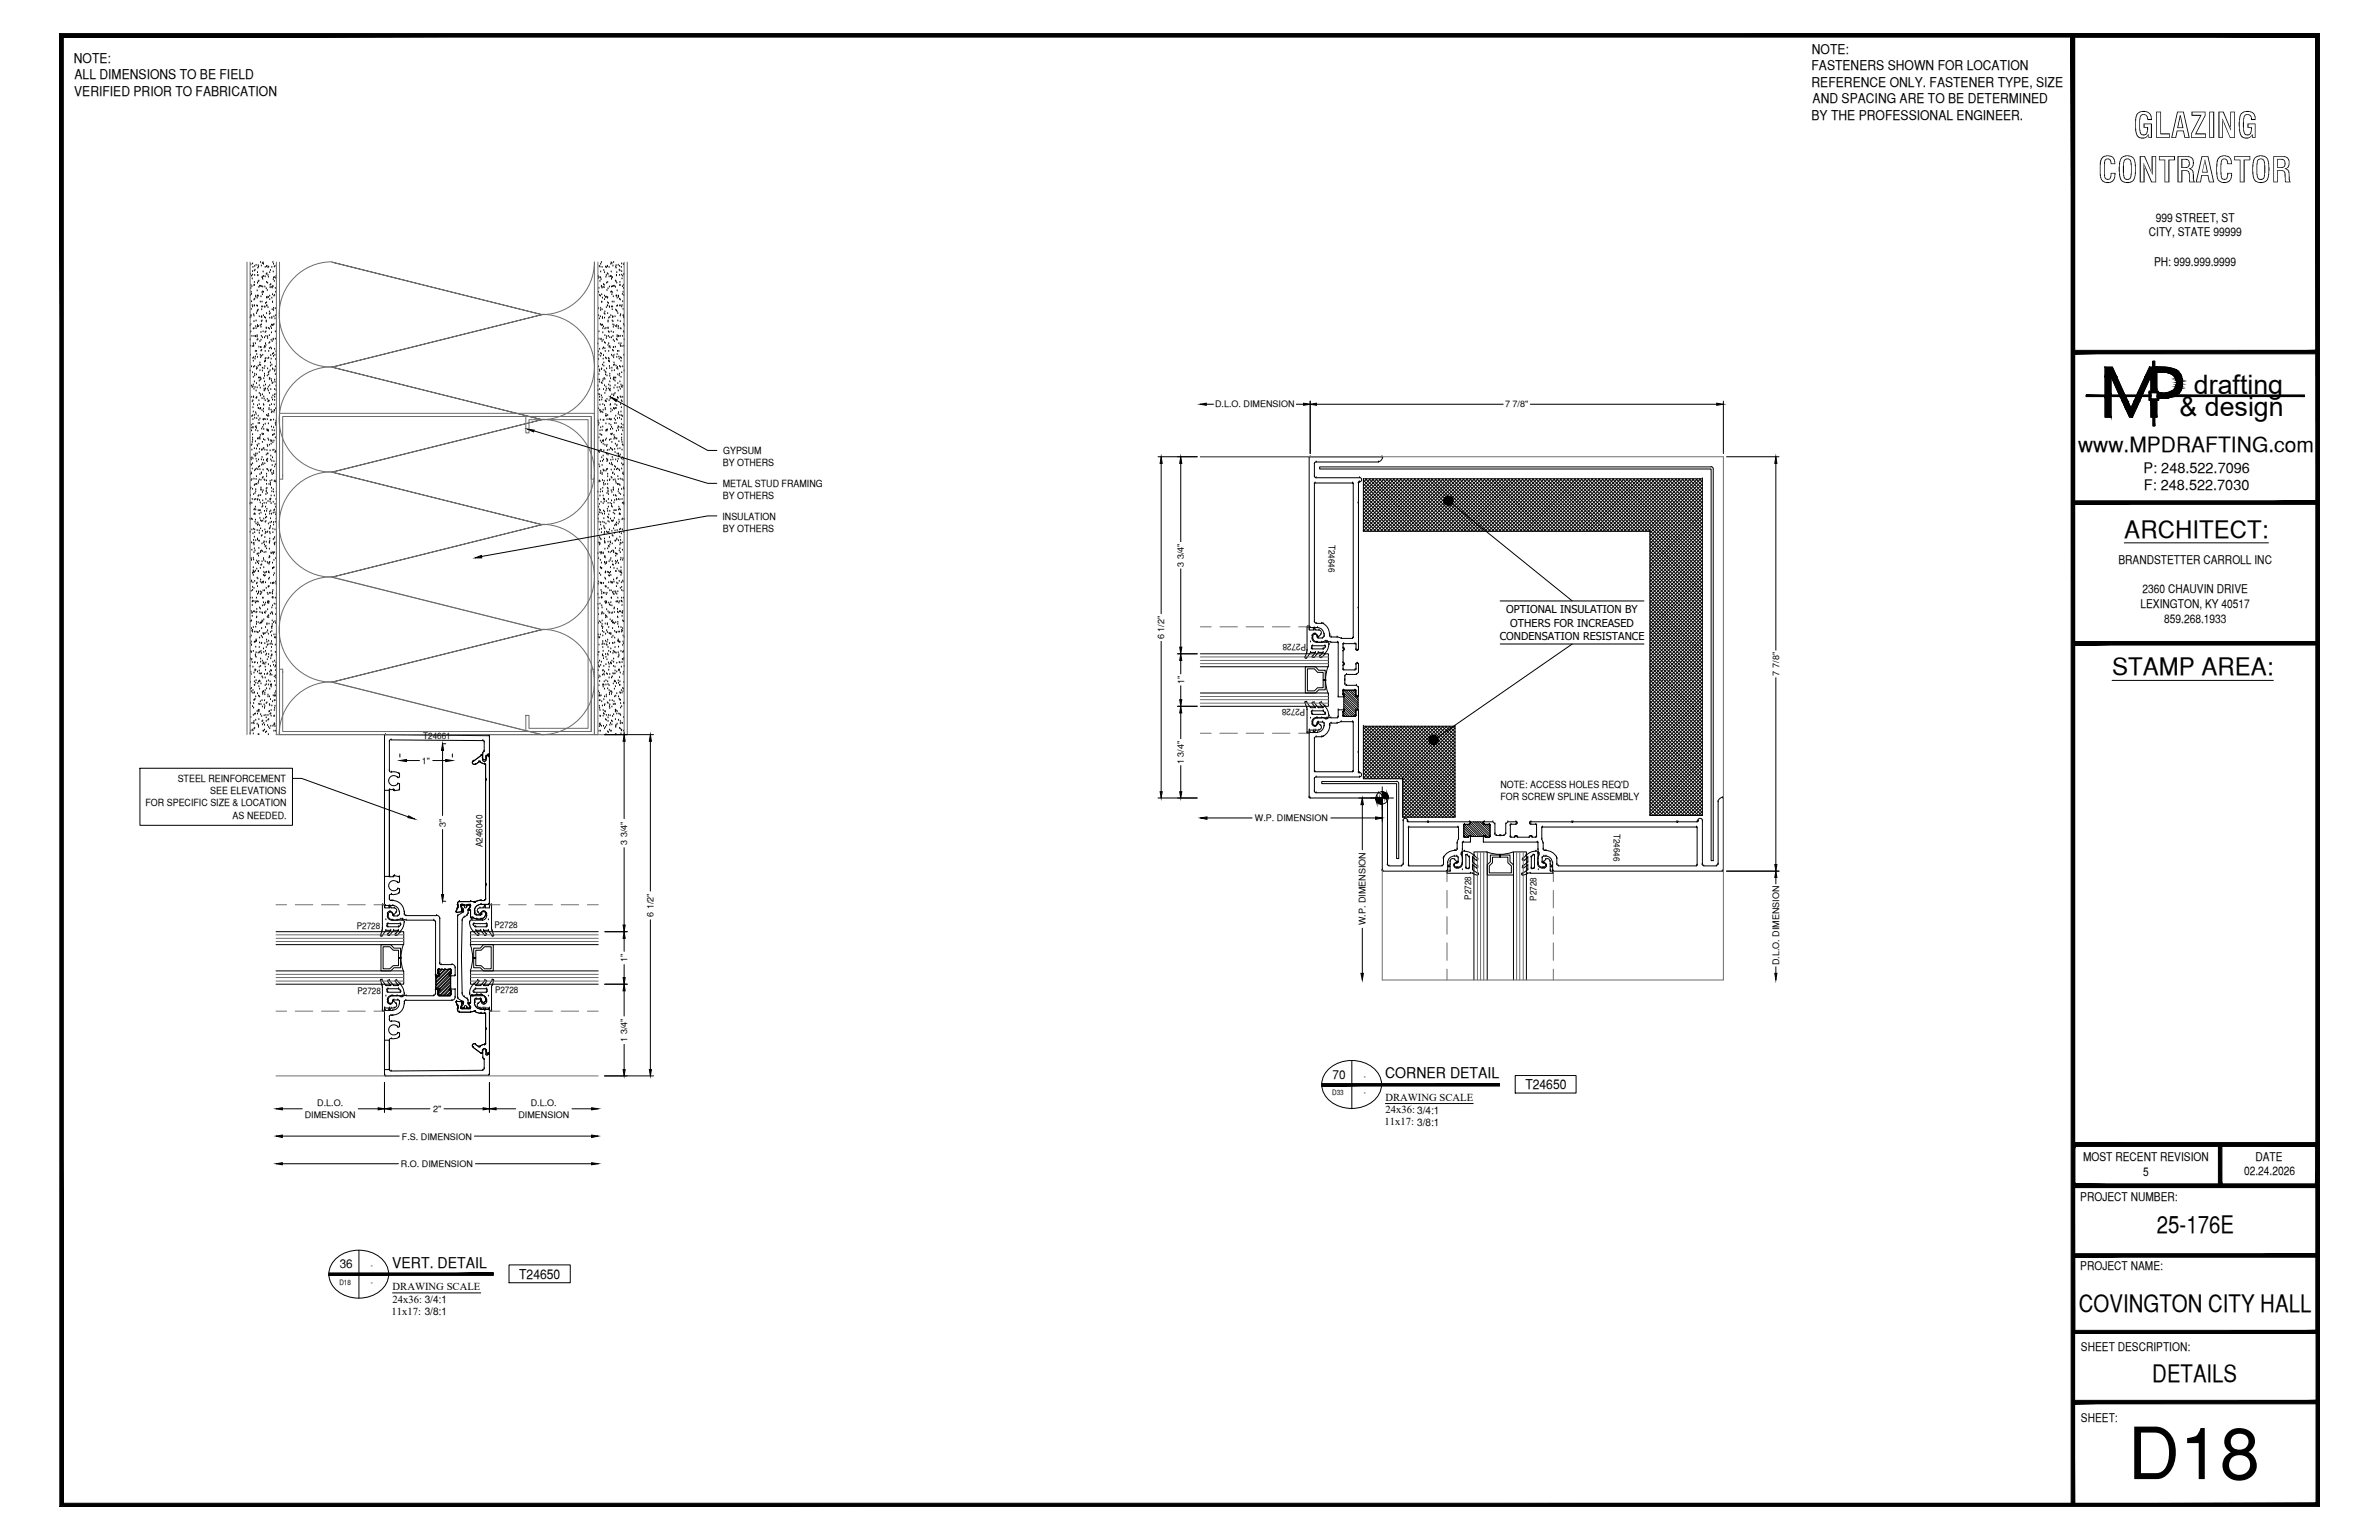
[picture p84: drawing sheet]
<svg xmlns="http://www.w3.org/2000/svg" width="432mm" height="279mm" viewBox="0 0 432 279" stroke-linecap="round" stroke-linejoin="round" font-family="sans-serif">
<defs><g id="words">
<text font-size="13.1" x="386.2" y="268.4">D18</text>
<g font-size="6.3">
<text x="387.2" y="25">GLAZING</text>
<text x="380.8" y="33.1">CONTRACTOR</text>
</g>
<g font-size="4.9">
<text x="398.2" y="71.5">drafting</text>
<text x="395.6" y="75.5">&amp; design</text>
</g>
<g font-size="4.4">
<text x="385.6" y="97.5">ARCHITECT:</text>
<text x="383.3" y="122.5">STAMP AREA:</text>
<text x="391.5" y="223.7">25-176E</text>
<text x="377.3" y="238.1">COVINGTON CITY HALL</text>
<text x="390.7" y="250.7">DETAILS</text>
</g>
<text font-size="3.8" x="377.2" y="82">www.MPDRAFTING.com</text>
<g font-size="2.7">
<text x="251.4" y="195.6">CORNER DETAIL</text>
<text x="71.2" y="230">VERT. DETAIL</text>
</g>
<g font-size="2.6">
<text x="389.1" y="85.8">P: 248.522.7096</text>
<text x="389.1" y="89">F: 248.522.7030</text>
</g>
<g font-size="2.4">
<text x="13.4" y="11.4">NOTE:</text>
<text x="328.9" y="9.7">NOTE:</text>
<text x="13.5" y="17.4">VERIFIED PRIOR TO FABRICATION</text>
<text x="13.5" y="14.4">ALL DIMENSIONS TO BE FIELD</text>
<text x="328.8" y="12.8">FASTENERS SHOWN FOR LOCATION</text>
<text x="328.8" y="15.7">REFERENCE ONLY. FASTENER TYPE, SIZE</text>
<text x="328.8" y="21.8">BY THE PROFESSIONAL ENGINEER.</text>
<text x="329" y="18.7">AND SPACING ARE TO BE DETERMINED</text>
<text x="276.9" y="197.6">T24650</text>
<text x="94.2" y="232">T24650</text>
</g>
<g font-size="2.2">
<text x="391.3" y="40.2">999 STREET, ST</text>
<text x="390" y="42.9">CITY, STATE 99999</text>
<text x="391" y="48.2">PH: 999.999.9999</text>
<text x="384.5" y="102.3">BRANDSTETTER CARROLL INC</text>
<text x="388.9" y="107.6">2360 CHAUVIN DRIVE</text>
<text x="388.5" y="110.3">LEXINGTON, KY 40517</text>
<text x="392.8" y="113">859.268.1933</text>
<text x="241.9" y="195.8">70</text>
<text x="378.1" y="210.6">MOST RECENT REVISION</text>
<text x="389" y="213.3">5</text>
<text x="407.3" y="213.2">02.24.2026</text>
<text x="409.4" y="210.6">DATE</text>
<text x="377.6" y="217.8">PROJECT NUMBER:</text>
<text x="61.7" y="230.1">36</text>
<text x="377.6" y="230.4">PROJECT NAME:</text>
<text x="377.7" y="245.2">SHEET DESCRIPTION:</text>
<text x="377.7" y="257.9">SHEET:</text>
</g>
<g font-size="2">
<text x="273.4" y="111.3">OPTIONAL INSULATION BY</text>
<text x="274.1" y="113.7">OTHERS FOR INCREASED</text>
<text x="272.2" y="116.1">CONDENSATION RESISTANCE</text>
</g>
<g font-size="1.9">
<text x="251.5" y="199.8">DRAWING SCALE</text>
<text x="251.5" y="202">24x36: 3/4:1</text>
<text x="251.3" y="204.2">11x17: 3/8:1</text>
<text x="71.1" y="238.5">11x17: 3/8:1</text>
<text x="71.2" y="234.1">DRAWING SCALE</text>
<text x="71.2" y="236.3">24x36: 3/4:1</text>
</g>
<g font-size="1.8">
<text x="131.3" y="82.4">GYPSUM</text>
<text x="131.2" y="88.3">METAL STUD FRAMING</text>
<text x="131.2" y="84.6">BY OTHERS</text>
<text x="131.1" y="94.3">INSULATION</text>
<text x="131.2" y="90.6">BY OTHERS</text>
<text x="131.2" y="96.5">BY OTHERS</text>
<text x="32.3" y="141.9">STEEL REINFORCEMENT</text>
<text x="272.4" y="142.9">NOTE: ACCESS HOLES REQ'D</text>
<text x="26.4" y="146.3">FOR SPECIFIC SIZE &amp; LOCATION</text>
<text x="38.2" y="144.1">SEE ELEVATIONS</text>
<text x="42.2" y="148.5">AS NEEDED.</text>
<text x="272.4" y="145.2">FOR SCREW SPLINE ASSEMBLY</text>
</g>
<g font-size="1.6">
<text x="220.5" y="73.9">D.L.O. DIMENSION</text>
<text x="273.2" y="73.9">7 7/8&quot;</text>
<text x="241.2" y="98.8" transform="rotate(91 241.2 98.8)">T24646</text>
<text x="214.9" y="102.9" transform="rotate(-90 214.9 102.9)">3 3/4&quot;</text>
<text x="211.3" y="116" transform="rotate(-90 211.3 116)">6 1/2&quot;</text>
<text x="237" y="116.8" transform="rotate(180 237 116.8)">P2728</text>
<text x="214.9" y="124.1" transform="rotate(-90 214.9 124.1)">1&quot;</text>
<text x="322.9" y="122.6" transform="rotate(-90 322.9 122.6)">7 7/8&quot;</text>
<text x="236.9" y="128.7" transform="rotate(180 236.9 128.7)">P2728</text>
<text x="76.8" y="134">T24661</text>
<text x="76.6" y="138.6">1&quot;</text>
<text x="214.9" y="138.6" transform="rotate(-90 214.9 138.6)">1 3/4&quot;</text>
<text x="80.9" y="150" transform="rotate(-90 80.9 150)">3&quot;</text>
<text x="227.8" y="149">W.P. DIMENSION</text>
<text x="87.6" y="153.7" transform="rotate(-90 87.6 153.7)">A246040</text>
<text x="113.9" y="153.3" transform="rotate(-90 113.9 153.3)">3 3/4&quot;</text>
<text x="292.9" y="151.3" transform="rotate(91 292.9 151.3)">T24646</text>
<text x="118.6" y="166.4" transform="rotate(-90 118.6 166.4)">6 1/2&quot;</text>
<text x="247.8" y="167.9" transform="rotate(-90 247.8 167.9)">W.P. DIMENSION</text>
<text x="267" y="163.3" transform="rotate(-90 267 163.3)">P2728</text>
<text x="278.9" y="163.4" transform="rotate(-90 278.9 163.4)">P2728</text>
<text x="64.8" y="168.5">P2728</text>
<text x="89.7" y="168.4">P2728</text>
<text x="113.9" y="174.6" transform="rotate(-90 113.9 174.6)">1&quot;</text>
<text x="322.9" y="175.1" transform="rotate(-90 322.9 175.1)">D.L.O. DIMENSION</text>
<text x="64.9" y="180.4">P2728</text>
<text x="89.9" y="180.2">P2728</text>
<text x="113.9" y="189" transform="rotate(-90 113.9 189)">1 3/4&quot;</text>
<text x="55.3" y="202.8">DIMENSION</text>
<text x="57.6" y="200.7">D.L.O.</text>
<text x="78.6" y="201.8">2&quot;</text>
<text x="94.1" y="202.8">DIMENSION</text>
<text x="96.3" y="200.7">D.L.O.</text>
<text x="73" y="206.8">F.S. DIMENSION</text>
<text x="72.8" y="211.7">R.O. DIMENSION</text>
</g>
<g font-size="1.3">
<text x="247.5" y="195.8">-</text>
<text x="241.8" y="198.7">D33</text>
<text x="247.5" y="198.7">-</text>
<text x="61.6" y="233">D18</text>
<text x="67.3" y="230.1">-</text>
<text x="67.3" y="233">-</text>
</g>
</g></defs>
<!-- layer: SURROUNDING CONDITIONS -->
<g fill="none" stroke="#000" stroke-width=".18">
<path d="M45.4 59.1h.1M45.4 57.7h.1M45.5 57.3h.1M45.5 53.6h.1M45.5 49.8h.1M45.5 58.9h.1M45.5 57.5h.1M45.5 51.8h.1M45.5 48h.1M45.5 52.3h.1M45.6 56.1h.1M45.6 57.3h.1"/>
<path d="M45.6 53h.1M45.7 54.7h.1M45.7 53.4h.1M45.7 50.1h.1M45.7 52h.1M45.8 50.6h.1M45.8 55.4h.1M45.8 49.3h.1M45.8 47.9h.1M45.8 49.9h.1M45.8 55.7h.1M45.9 48.5h.1"/>
<path d="M46 59.7h.1M46 57.1h.1M46.1 57.3h.1M46.1 51.8h.1M46.1 58.4h.1M46.1 59.6h.1M46.1 54.4h.1M46.2 55.5h.1M46.2 51.2h.1M46.2 51.8h.1M46.2 49.1h.1M46.2 50h.1"/>
<path d="M46.2 48.3h.1M46.2 54.3h.1M46.3 49h.1M46.4 59.2h.1M46.4 53.7h.1M46.4 53.9h.1M46.5 59.6h.1M46.5 58.2h.1M46.5 48.1h.1M46.5 56.9h.1M46.6 55.5h.1M46.7 54.1h.1"/>
<path d="M46.7 52.8h.1M46.7 56.6h.1M46.7 51.4h.1M46.7 59.3h.1M46.7 55.6h.1M46.7 53.7h.1M46.7 49.5h.1M46.7 59.1h.1M46.7 56.4h.1M46.8 50h.1M46.8 48.6h.1M46.8 53.7h.1"/>
<path d="M46.9 48.2h.1M46.9 56.3h.1M46.9 53.7h.1M46.9 51.1h.1M46.9 59.2h.1M46.9 48.5h.1M47 52.1h.1M47 51h.1M47.1 57.5h.1M47.1 51.9h.1M47.2 59.1h.1M47.2 54.8h.1"/>
<path d="M47.3 51.9h.1M47.3 47.6h.1M47.4 59.4h.1M47.4 53.8h.1M47.4 58.9h.1M47.4 57.5h.1M47.4 48.3h.1M47.4 58.4h.1M47.5 57.6h.1M47.5 56.2h.1M47.5 52h.1M47.5 57.5h.1"/>
<path d="M47.5 55.7h.1M47.6 54.8h.1M47.6 50.4h.1M47.6 58.2h.1M47.6 53.1h.1M47.6 53.5h.1M47.6 47.8h.1M47.7 52.1h.1M47.7 50.7h.1M47.7 55.7h.1M47.7 53h.1M47.8 49.3h.1"/>
<path d="M47.8 50.2h.1M47.8 47.7h.1M47.8 47.9h.1M47.8 57.3h.1M47.8 53h.1M47.9 50.2h.1M48 57.6h.1M48.1 55.8h.1M48.1 52.1h.1M48.1 55.7h.1M48.1 50.2h.1M48.1 48.5h.1"/>
<path d="M48.2 57.7h.1M48.2 55.1h.1M48.3 59.6h.1M48.3 58.2h.1M48.3 59.5h.1M48.3 58.4h.1M48.3 52.4h.1M48.3 49.8h.1M48.4 56.9h.1M48.4 54h.1M48.4 48.4h.1M48.4 55.5h.1"/>
<path d="M48.4 51.2h.1M48.4 54.9h.1M48.5 55.5h.1M48.5 54.1h.1M48.5 48.3h.1M48.5 49.7h.1M48.5 52.7h.1M48.6 51.4h.1M48.6 50h.1M48.6 48.6h.1M48.6 55.8h.1M48.6 53.9h.1"/>
<path d="M48.7 59.6h.1M48.7 54h.1M48.7 50.3h.1M48.8 48.5h.1M48.9 56.6h.1M48.9 59.7h.1M48.9 57h.1M49 57.7h.1M49 53.7h.1M49 49.5h.1M49 54.4h.1M49 52.2h.1"/>
<path d="M49 56.9h.1M49 51.8h.1M49.1 49.1h.1M49.1 59.3h.1M49.1 51.6h.1M49.2 52.1h.1M49.3 59h.1M49.3 59.6h.1M49.3 57.6h.1M49.3 57.8h.1M49.3 54.1h.1M49.3 48.5h.1"/>
<path d="M49.4 56.2h.1M49.4 52.3h.1M49.5 54.9h.1M49.5 53.5h.1M49.5 59.1h.1M49.5 54.8h.1M49.5 52.1h.1M49.5 51.9h.1M49.5 47.6h.1M49.6 50.7h.1M49.6 49.3h.1M49.6 59h.1"/>
<path d="M49.7 47.9h.1M49.7 55.9h.1M49.7 50.4h.1M49.7 56.3h.1M49.7 57.5h.1M49.7 58.9h.1M49.7 53.7h.1M49.8 50.4h.1M49.8 51.1h.1M49.8 48.5h.1M49.8 53.6h.1M49.9 57.8h.1"/>
<path d="M49.9 48.3h.1M50 56h.1M50 52.3h.1M50 50.5h.1M50 57.3h.1M50 53h.1M50.1 50.2h.1M108.6 50.2h.1M108.6 56h.1M108.6 50.5h.1M108.6 57.3h.1M108.6 53h.1"/>
<path d="M108.7 52.3h.1M108.8 57.8h.1M108.8 48.3h.1M108.8 53.6h.1M108.9 50.4h.1M108.9 51.1h.1M108.9 48.5h.1M109 57.5h.1M109 58.9h.1M109 53.7h.1M109 49.3h.1M109 47.9h.1"/>
<path d="M109 55.9h.1M109 50.4h.1M109 56.3h.1M109.1 50.7h.1M109.1 59h.1M109.2 52.1h.1M109.2 51.9h.1M109.2 47.6h.1M109.2 54.9h.1M109.2 53.5h.1M109.2 59.1h.1M109.2 54.8h.1"/>
<path d="M109.3 56.2h.1M109.3 52.3h.1M109.3 48.5h.1M109.3 59h.1M109.3 57.6h.1M109.3 57.8h.1M109.3 54.1h.1M109.4 59.6h.1M109.5 52.1h.1M109.5 59.3h.1M109.5 51.6h.1M109.6 49.1h.1"/>
<path d="M109.7 52.2h.1M109.7 56.9h.1M109.7 51.8h.1M109.7 57.7h.1M109.7 53.7h.1M109.7 49.5h.1M109.7 54.4h.1M109.8 56.6h.1M109.8 59.7h.1M109.8 57h.1M109.9 54h.1M109.9 48.5h.1"/>
<path d="M110 59.6h.1M110 50.3h.1M110 50h.1M110 48.6h.1M110 55.8h.1M110 53.9h.1M110.1 51.4h.1M110.2 52.7h.1M110.2 55.5h.1M110.2 54.1h.1M110.2 48.4h.1M110.2 48.3h.1"/>
<path d="M110.2 49.7h.1M110.3 56.9h.1M110.3 54h.1M110.3 55.5h.1M110.3 51.2h.1M110.3 54.9h.1M110.4 59.6h.1M110.4 58.2h.1M110.4 59.5h.1M110.4 58.4h.1M110.4 52.4h.1M110.4 49.8h.1"/>
<path d="M110.4 55.1h.1M110.5 57.7h.1M110.6 50.2h.1M110.6 48.5h.1M110.6 55.8h.1M110.6 52.1h.1M110.6 55.7h.1M110.7 57.6h.1M110.8 50.2h.1M110.9 47.9h.1M110.9 57.3h.1M110.9 53h.1"/>
<path d="M110.9 49.3h.1M110.9 50.2h.1M110.9 47.7h.1M111 52.1h.1M111 50.7h.1M111 55.7h.1M111 53h.1M111.1 53.5h.1M111.1 50.4h.1M111.1 47.8h.1M111.1 56.2h.1M111.1 54.8h.1"/>
<path d="M111.1 58.2h.1M111.1 53.1h.1M111.2 57.6h.1M111.2 52h.1M111.2 57.5h.1M111.2 55.7h.1M111.3 58.9h.1M111.3 57.5h.1M111.3 48.3h.1M111.3 58.4h.1M111.3 59.4h.1M111.3 53.8h.1"/>
<path d="M111.4 51.9h.1M111.4 47.6h.1M111.4 59.1h.1M111.4 54.8h.1M111.6 51.9h.1M111.6 57.5h.1M111.7 52.1h.1M111.7 51h.1M111.8 59.2h.1M111.8 56.3h.1M111.8 48.5h.1M111.8 48.6h.1"/>
<path d="M111.8 48.2h.1M111.8 53.7h.1M111.8 51.1h.1M111.9 50h.1M111.9 53.7h.1M111.9 56.4h.1M112 51.4h.1M112 59.3h.1M112 55.6h.1M112 53.7h.1M112 49.5h.1M112 59.1h.1"/>
<path d="M112 54.1h.1M112 52.8h.1M112 56.6h.1M112.1 55.5h.1M112.1 58.2h.1M112.1 56.9h.1M112.2 59.6h.1M112.2 48.1h.1M112.3 59.2h.1M112.3 53.7h.1M112.3 53.9h.1M112.4 49h.1"/>
<path d="M112.5 50h.1M112.5 48.3h.1M112.5 54.3h.1M112.5 55.5h.1M112.5 51.8h.1M112.5 51.2h.1M112.5 49.1h.1M112.6 57.3h.1M112.6 58.4h.1M112.6 59.6h.1M112.6 54.4h.1M112.6 57.1h.1"/>
<path d="M112.7 59.7h.1M112.8 48.5h.1M112.8 49.3h.1M112.8 47.9h.1M112.8 49.9h.1M112.8 55.7h.1M112.9 50.6h.1M112.9 55.4h.1M113 53.4h.1M113 52h.1M113 54.7h.1M113 50.1h.1"/>
<path d="M113.1 56.1h.1M113.1 57.3h.1M113.1 53h.1M113.2 58.9h.1M113.2 57.5h.1M113.2 57.3h.1M113.2 51.8h.1M113.2 48h.1M113.2 52.3h.1M113.2 53.6h.1M113.2 57.7h.1M113.2 49.8h.1"/>
<path d="M113.3 59.1h.1M45.4 61.7h.1M45.4 67.3h.1M45.5 60.3h.1M45.5 62.8h.1M45.5 64.5h.1M45.5 60.2h.1M45.6 77.7h.1M45.6 72.1h.1M45.6 77.2h.1M45.7 66.5h.1M45.7 70h.1"/>
<path d="M45.7 78.2h.1M45.7 61h.1M45.7 75.6h.1M45.8 62.9h.1M45.8 72.9h.1M45.8 70.3h.1M45.8 78.9h.1M45.8 79.5h.1M45.8 79.9h.1M45.8 75.4h.1M45.8 67.6h.1M45.9 77.5h.1"/>
<path d="M45.9 76.1h.1M45.9 77.7h.1M45.9 74h.1M45.9 77h.1M45.9 72.7h.1M45.9 70.2h.1M45.9 65h.1M46 74.7h.1M46 72.1h.1M46 68.5h.1M46 69.8h.1M46 65.5h.1"/>
<path d="M46 62.4h.1M46 73.4h.1M46 72h.1M46 66.6h.1M46 62.9h.1M46 62.7h.1M46 64.9h.1M46.1 70.6h.1M46.1 61h.1M46.2 69.3h.1M46.2 75.4h.1M46.2 67.9h.1"/>
<path d="M46.2 66.5h.1M46.2 75.9h.1M46.2 68.2h.1M46.3 65.2h.1M46.3 70.3h.1M46.4 63.8h.1M46.4 62.4h.1M46.4 64.8h.1M46.4 61.1h.1M46.4 77.5h.1M46.4 61h.1M46.4 78.1h.1"/>
<path d="M46.4 74.9h.1M46.5 75.2h.1M46.5 70.9h.1M46.5 77.4h.1M46.5 72.3h.1M46.5 77.7h.1M46.5 72.2h.1M46.5 68h.1M46.5 63.8h.1M46.5 69.6h.1M46.5 67h.1M46.6 75.9h.1"/>
<path d="M46.6 66.7h.1M46.6 72.1h.1M46.6 64.3h.1M46.7 70.4h.1M46.7 61.2h.1M46.7 60.9h.1M46.7 66.9h.1M46.7 61.7h.1M46.7 79.6h.1M46.7 64.8h.1M46.7 73.6h.1M46.8 78.2h.1"/>
<path d="M46.8 61.6h.1M46.9 76.8h.1M46.9 75.5h.1M46.9 79.6h.1M46.9 74.1h.1M46.9 66.4h.1M46.9 68.6h.1M47 72.7h.1M47 63h.1M47 76.3h.1M47.1 71.4h.1M47.1 70h.1"/>
<path d="M47.1 73.4h.1M47.1 69.2h.1M47.1 79.5h.1M47.1 68.6h.1M47.1 66.2h.1M47.1 76.8h.1M47.2 67.2h.1M47.2 65.8h.1M47.2 79.7h.1M47.2 76h.1M47.2 62h.1M47.2 79.4h.1"/>
<path d="M47.2 74.2h.1M47.2 64.5h.1M47.2 70.4h.1M47.2 79h.1M47.2 71.6h.1M47.2 69h.1M47.3 63.1h.1M47.3 68.6h.1M47.3 64.9h.1M47.3 71.8h.1M47.3 74.1h.1M47.3 66.3h.1"/>
<path d="M47.4 61.7h.1M47.4 60.3h.1M47.4 63.1h.1M47.4 68.8h.1M47.4 63.7h.1M47.4 64.6h.1M47.4 61h.1M47.5 77.9h.1M47.5 63.6h.1M47.6 72.3h.1M47.6 78.7h.1M47.6 74.5h.1"/>
<path d="M47.6 66.8h.1M47.6 61.3h.1M47.6 71.6h.1M47.6 67.3h.1M47.7 78.9h.1M47.7 77.5h.1M47.7 64.5h.1M47.8 76.1h.1M47.8 60.2h.1M47.8 74.7h.1M47.8 73.4h.1M47.8 79.8h.1"/>
<path d="M47.8 74.2h.1M47.8 77.2h.1M47.8 78.8h.1M47.8 76.2h.1M47.9 72h.1M47.9 77.9h.1M47.9 68.7h.1M47.9 70h.1M47.9 73.5h.1M47.9 70.6h.1M47.9 72.4h.1M47.9 66.9h.1"/>
<path d="M47.9 63.1h.1M47.9 76.1h.1M47.9 70.9h.1M48 69.3h.1M48 67.9h.1M48 61.3h.1M48 62.9h.1M48 68.3h.1M48 65.7h.1M48.1 66.5h.1M48.1 79.9h.1M48.1 70.8h.1"/>
<path d="M48.1 65.2h.1M48.1 63.8h.1M48.1 76.1h.1M48.1 77h.1M48.1 72.7h.1M48.1 65.5h.1M48.1 63h.1M48.1 60.3h.1M48.2 62.4h.1M48.2 70.5h.1M48.2 69.8h.1M48.2 65.5h.1"/>
<path d="M48.3 61h.1M48.3 65h.1M48.3 62.7h.1M48.3 60.2h.1M48.4 75.4h.1M48.5 78h.1M48.5 76.1h.1M48.5 72.5h.1M48.5 68.2h.1M48.5 78.2h.1M48.6 70.6h.1M48.6 66.9h.1"/>
<path d="M48.6 61.4h.1M48.6 61.1h.1M48.6 75.5h.1M48.6 79.6h.1M48.6 65.1h.1M48.6 78.1h.1M48.6 78h.1M48.6 72.9h.1M48.7 78.2h.1M48.7 76.9h.1M48.7 75.2h.1M48.7 70.9h.1"/>
<path d="M48.7 70.2h.1M48.7 67.6h.1M48.8 75.5h.1M48.8 79.9h.1M48.8 68h.1M48.8 63.8h.1M48.8 72.8h.1M48.8 65h.1M48.8 74.1h.1M48.8 74.4h.1M48.8 67.5h.1M48.8 62.3h.1"/>
<path d="M48.9 71.4h.1M48.9 68.8h.1M48.9 63.2h.1M48.9 60.9h.1M49 70h.1M49 68.6h.1M49 73.6h.1M49 62.2h.1M49 67.2h.1M49.1 65.8h.1M49.1 76.3h.1M49.1 66.4h.1"/>
<path d="M49.1 64.5h.1M49.1 63.1h.1M49.1 79.9h.1M49.1 70.7h.1M49.2 61.7h.1M49.2 74.4h.1M49.2 68.8h.1M49.2 65.2h.1M49.2 76.3h.1M49.3 60.4h.1M49.3 63.3h.1M49.3 73.4h.1"/>
<path d="M49.3 69.2h.1M49.3 77.5h.1M49.3 74.9h.1M49.3 66.2h.1M49.3 72.2h.1M49.4 78.1h.1M49.4 62h.1M49.4 74.7h.1M49.4 69.6h.1M49.5 72.6h.1M49.5 79h.1M49.5 66.9h.1"/>
<path d="M49.5 64.3h.1M49.5 67.1h.1M49.5 71.8h.1M49.5 69.5h.1M49.6 78.9h.1M49.6 61.5h.1M49.6 61.7h.1M49.7 77.6h.1M49.7 76.2h.1M49.7 64.6h.1M49.7 64.1h.1M49.7 74.8h.1"/>
<path d="M49.8 73.5h.1M49.8 78.2h.1M49.8 74.5h.1M49.8 78.8h.1M49.8 72.1h.1M49.8 70.7h.1M49.8 72.6h.1M49.8 69h.1M49.8 63.4h.1M49.8 71.6h.1M49.8 67.4h.1M49.9 69.3h.1"/>
<path d="M49.9 67.1h.1M49.9 64.5h.1M50 67.9h.1M50 66.5h.1M50 61.5h.1M50 60.2h.1M50 79.4h.1M50 76.8h.1M50 65.2h.1M50 77.2h.1M50 74.2h.1M50.1 63.8h.1"/>
<path d="M50.1 76.4h.1M50.1 70.8h.1M50.1 70h.1M50.1 76.7h.1M50.1 71.6h.1M50.2 62.4h.1M50.2 68.9h.1M108.5 62.4h.1M108.5 70.8h.1M108.5 70h.1M108.5 68.9h.1M108.6 63.8h.1"/>
<path d="M108.6 76.4h.1M108.6 76.7h.1M108.6 71.6h.1M108.6 66.5h.1M108.6 65.2h.1M108.6 77.2h.1M108.6 74.2h.1M108.7 67.9h.1M108.7 61.5h.1M108.7 64.5h.1M108.7 60.2h.1M108.7 79.4h.1"/>
<path d="M108.7 76.8h.1M108.8 69.3h.1M108.8 67.1h.1M108.8 72.1h.1M108.8 70.7h.1M108.8 72.6h.1M108.8 69h.1M108.8 63.4h.1M108.8 71.6h.1M108.8 67.4h.1M108.9 73.5h.1M108.9 78.2h.1"/>
<path d="M108.9 74.5h.1M108.9 78.8h.1M109 76.2h.1M109 74.8h.1M109 77.6h.1M109 64.6h.1M109 64.1h.1M109.1 78.9h.1M109.1 61.5h.1M109.1 61.7h.1M109.2 67.1h.1M109.2 71.8h.1"/>
<path d="M109.2 69.5h.1M109.2 64.3h.1M109.2 72.6h.1M109.2 79h.1M109.2 74.7h.1M109.2 66.9h.1M109.3 78.1h.1M109.3 62h.1M109.3 72.2h.1M109.3 69.6h.1M109.3 66.2h.1M109.4 60.4h.1"/>
<path d="M109.4 63.3h.1M109.4 73.4h.1M109.4 69.2h.1M109.4 77.5h.1M109.4 74.9h.1M109.5 61.7h.1M109.5 74.4h.1M109.5 68.8h.1M109.5 65.2h.1M109.5 76.3h.1M109.5 64.5h.1M109.5 63.1h.1"/>
<path d="M109.5 79.9h.1M109.5 70.7h.1M109.6 65.8h.1M109.6 76.3h.1M109.6 66.4h.1M109.7 68.6h.1M109.7 67.2h.1M109.7 70h.1M109.7 73.6h.1M109.7 62.2h.1M109.8 71.4h.1M109.8 68.8h.1"/>
<path d="M109.8 63.2h.1M109.8 60.9h.1M109.9 74.1h.1M109.9 72.8h.1M109.9 74.4h.1M109.9 63.8h.1M109.9 67.5h.1M109.9 62.3h.1M109.9 75.5h.1M109.9 79.9h.1M109.9 68h.1M109.9 65h.1"/>
<path d="M110 78.2h.1M110 76.9h.1M110 75.2h.1M110 70.9h.1M110 70.2h.1M110 67.6h.1M110 79.6h.1M110 65.1h.1M110 61.4h.1M110 78.1h.1M110 78h.1M110 72.9h.1"/>
<path d="M110.1 70.6h.1M110.1 66.9h.1M110.1 61.1h.1M110.1 75.5h.1M110.2 76.1h.1M110.2 72.5h.1M110.2 68.2h.1M110.2 78.2h.1M110.2 78h.1M110.3 75.4h.1M110.4 62.7h.1M110.4 61h.1"/>
<path d="M110.4 65h.1M110.4 60.2h.1M110.5 63.8h.1M110.5 62.4h.1M110.5 70.5h.1M110.5 69.8h.1M110.5 65.5h.1M110.6 65.2h.1M110.6 76.1h.1M110.6 77h.1M110.6 72.7h.1M110.6 63h.1"/>
<path d="M110.6 60.3h.1M110.6 66.5h.1M110.6 79.9h.1M110.6 70.8h.1M110.6 65.7h.1M110.7 69.3h.1M110.7 67.9h.1M110.7 66.9h.1M110.7 61.3h.1M110.7 62.9h.1M110.7 76.1h.1M110.7 68.3h.1"/>
<path d="M110.7 70.6h.1M110.7 72.4h.1M110.7 63.1h.1M110.7 70h.1M110.7 73.5h.1M110.7 70.9h.1M110.8 73.4h.1M110.8 72h.1M110.8 77.9h.1M110.8 68.7h.1M110.9 74.7h.1M110.9 79.8h.1"/>
<path d="M110.9 74.2h.1M110.9 77.2h.1M110.9 78.8h.1M110.9 76.2h.1M110.9 76.1h.1M110.9 60.2h.1M111 78.9h.1M111 77.5h.1M111 61.3h.1M111 64.5h.1M111.1 66.8h.1M111.1 71.6h.1"/>
<path d="M111.1 67.3h.1M111.1 72.3h.1M111.1 78.7h.1M111.1 74.5h.1M111.2 77.9h.1M111.2 63.6h.1M111.3 64.6h.1M111.3 61h.1M111.3 61.7h.1M111.3 60.3h.1M111.3 63.1h.1M111.3 68.8h.1"/>
<path d="M111.3 63.7h.1M111.4 63.1h.1M111.4 68.6h.1M111.4 64.9h.1M111.4 71.8h.1M111.4 74.1h.1M111.4 66.3h.1M111.4 65.8h.1M111.4 64.5h.1M111.4 79.7h.1M111.4 74.2h.1M111.4 70.4h.1"/>
<path d="M111.4 79h.1M111.4 71.6h.1M111.4 69h.1M111.5 67.2h.1M111.5 76h.1M111.5 62h.1M111.5 79.4h.1M111.5 74.2h.1M111.6 68.6h.1M111.6 66.2h.1M111.6 76.8h.1M111.6 71.4h.1"/>
<path d="M111.6 70h.1M111.6 73.4h.1M111.6 69.2h.1M111.6 79.5h.1M111.7 72.7h.1M111.7 63h.1M111.7 76.3h.1M111.8 75.5h.1M111.8 74.1h.1M111.8 68.6h.1M111.8 76.8h.1M111.8 79.6h.1"/>
<path d="M111.8 66.4h.1M111.9 78.2h.1M111.9 61.6h.1M112 79.6h.1M112 64.8h.1M112 73.6h.1M112 66.9h.1M112 70.4h.1M112 61.2h.1M112 60.9h.1M112 64.3h.1M112 61.7h.1"/>
<path d="M112.1 75.9h.1M112.1 72.2h.1M112.1 66.7h.1M112.1 63.8h.1M112.1 72.1h.1M112.1 77.7h.1M112.1 68h.1M112.1 69.6h.1M112.1 67h.1M112.2 75.2h.1M112.2 70.9h.1M112.2 77.4h.1"/>
<path d="M112.2 72.3h.1M112.3 61h.1M112.3 78.1h.1M112.3 74.9h.1M112.3 63.8h.1M112.3 62.4h.1M112.3 64.8h.1M112.3 61.1h.1M112.3 77.5h.1M112.4 65.2h.1M112.4 70.3h.1M112.4 68.2h.1"/>
<path d="M112.5 67.9h.1M112.5 66.5h.1M112.5 75.9h.1M112.5 69.3h.1M112.5 75.4h.1M112.6 72h.1M112.6 70.6h.1M112.6 61h.1M112.6 62.7h.1M112.6 73.4h.1M112.6 66.6h.1M112.6 62.9h.1"/>
<path d="M112.6 64.9h.1M112.7 74.7h.1M112.7 77.7h.1M112.7 72.1h.1M112.7 68.5h.1M112.7 69.8h.1M112.7 65.5h.1M112.7 62.4h.1M112.8 77.5h.1M112.8 76.1h.1M112.8 74h.1M112.8 77h.1"/>
<path d="M112.8 72.7h.1M112.8 70.2h.1M112.8 65h.1M112.8 78.9h.1M112.8 79.5h.1M112.8 79.9h.1M112.8 75.4h.1M112.8 67.6h.1M112.9 62.9h.1M112.9 72.9h.1M112.9 70.3h.1M113 61h.1"/>
<path d="M113 75.6h.1M113 72.1h.1M113 66.5h.1M113 70h.1M113 78.2h.1M113.1 77.7h.1M113.1 77.2h.1M113.2 60.2h.1M113.2 60.3h.1M113.2 62.8h.1M113.2 64.5h.1M113.3 61.7h.1"/>
<path d="M113.3 67.3h.1M45.4 91.3h.1M45.4 94.2h.1M45.4 91.5h.1M45.4 96.6h.1M45.5 89.9h.1M45.5 88.7h.1M45.5 86.1h.1M45.5 88.5h.1M45.5 83.2h.1M45.5 84.3h.1M45.5 91.2h.1"/>
<path d="M45.6 87.2h.1M45.6 85.8h.1M45.6 83.4h.1M45.6 80.8h.1M45.7 84.4h.1M45.7 98.5h.1M45.7 94.2h.1M45.7 86h.1M45.7 83.1h.1M45.7 81.7h.1M45.7 99.8h.1M45.7 96.1h.1"/>
<path d="M45.7 91.3h.1M45.7 87h.1M45.7 80.7h.1M45.8 80.3h.1M45.8 94.3h.1M45.8 90.6h.1M45.8 85.1h.1M45.8 88.8h.1M45.8 84.1h.1M45.9 83.2h.1M45.9 96.8h.1M46 98.6h.1"/>
<path d="M46 98h.1M46 89.7h.1M46 96h.1M46.1 98.9h.1M46.1 92.5h.1M46.1 86.9h.1M46.1 82.5h.1M46.1 98.6h.1M46.1 93.3h.1M46.2 97.5h.1M46.2 81.4h.1M46.2 99.6h.1"/>
<path d="M46.2 90.7h.1M46.2 88.1h.1M46.2 96.1h.1M46.2 96.6h.1M46.2 92.4h.1M46.2 93.2h.1M46.2 85.4h.1M46.3 94.7h.1M46.3 93.3h.1M46.3 99.9h.1M46.3 89.5h.1M46.3 87.9h.1"/>
<path d="M46.3 82.8h.1M46.4 92h.1M46.4 94.4h.1M46.4 85.2h.1M46.4 80.1h.1M46.4 90.6h.1M46.4 89.2h.1M46.4 98.1h.1M46.4 92.5h.1M46.4 88.8h.1M46.4 82.4h.1M46.4 82.7h.1"/>
<path d="M46.5 87.9h.1M46.5 87h.1M46.5 83.3h.1M46.5 95.1h.1M46.5 86.5h.1M46.5 81.5h.1M46.6 85.1h.1M46.6 83.8h.1M46.6 87.9h.1M46.7 82.4h.1M46.7 96.3h.1M46.7 80.8h.1"/>
<path d="M46.7 81h.1M46.7 90.7h.1M46.7 97.8h.1M46.7 98h.1M46.7 95.3h.1M46.8 85.2h.1M46.8 94.9h.1M46.8 90.6h.1M46.9 87.7h.1M46.9 95.2h.1M46.9 92.6h.1M46.9 90h.1"/>
<path d="M46.9 83.4h.1M46.9 87.4h.1M46.9 84.8h.1M47 99.5h.1M47 98.2h.1M47 80.6h.1M47 89.9h.1M47.1 98.2h.1M47.1 96.8h.1M47.1 96.3h.1M47.1 92.6h.1M47.1 87.1h.1"/>
<path d="M47.1 93.3h.1M47.1 82.1h.1M47.1 95.4h.1M47.1 90.8h.1M47.1 81.5h.1M47.1 84.6h.1M47.2 94h.1M47.2 85.2h.1M47.2 86.1h.1M47.2 92.6h.1M47.2 91.2h.1M47.3 89.9h.1"/>
<path d="M47.3 94.5h.1M47.3 95.9h.1M47.4 88.5h.1M47.4 87.1h.1M47.4 89h.1M47.4 93.1h.1M47.4 88.8h.1M47.4 85.8h.1M47.4 83.4h.1M47.4 85.9h.1M47.4 99.9h.1M47.4 97.3h.1"/>
<path d="M47.5 84.4h.1M47.5 81.7h.1M47.5 94.6h.1M47.6 83h.1M47.6 81.7h.1M47.6 98.7h.1M47.6 97.2h.1M47.6 92h.1M47.6 80.3h.1M47.6 96.4h.1M47.6 91.5h.1M47.6 89.3h.1"/>
<path d="M47.6 86.7h.1M47.7 94.6h.1M47.7 90.9h.1M47.7 91.9h.1M47.7 84.1h.1M47.8 89h.1M47.8 85.3h.1M47.8 84.3h.1M47.8 86.6h.1M47.8 81.5h.1M47.8 83.5h.1M47.9 98.5h.1"/>
<path d="M47.9 94.2h.1M47.9 81.3h.1M47.9 98.3h.1M47.9 91.3h.1M47.9 87.1h.1M48 98.9h.1M48 92.8h.1M48.1 97.5h.1M48.1 96.1h.1M48.1 87.2h.1M48.1 81.7h.1M48.1 84.1h.1"/>
<path d="M48.1 94.7h.1M48.1 96.8h.1M48.1 99.3h.1M48.2 93.4h.1M48.2 92h.1M48.2 96.6h.1M48.2 94h.1M48.3 90.6h.1M48.3 94.6h.1M48.3 89.7h.1M48.3 99.1h.1M48.3 89.3h.1"/>
<path d="M48.3 98.4h.1M48.3 89.1h.1M48.3 82.5h.1M48.3 91.3h.1M48.3 88.7h.1M48.4 87.9h.1M48.4 86.5h.1M48.4 92.8h.1M48.4 87.2h.1M48.4 83.6h.1M48.4 99.6h.1M48.4 93.9h.1"/>
<path d="M48.4 86h.1M48.5 85.2h.1M48.5 81.7h.1M48.5 96.6h.1M48.5 92.4h.1M48.5 88.6h.1M48.5 83.4h.1M48.5 83.8h.1M48.5 82.4h.1M48.5 89.5h.1M48.5 80.8h.1M48.6 81h.1"/>
<path d="M48.6 96.5h.1M48.6 85.2h.1M48.6 83.3h.1M48.6 91h.1M48.6 82.4h.1M48.7 85.5h.1M48.7 95.1h.1M48.8 87.9h.1M48.9 99.6h.1M48.9 98.4h.1M48.9 80.8h.1M48.9 98.6h.1"/>
<path d="M48.9 95.9h.1M49 98.2h.1M49 96.6h.1M49 92.9h.1M49 97.8h.1M49 93.3h.1M49 96.8h.1M49 91.1h.1M49 87.3h.1M49 81.8h.1M49 94.9h.1M49 90.6h.1"/>
<path d="M49 95.8h.1M49 90.7h.1M49.1 95.5h.1M49.1 94.1h.1M49.1 85.5h.1M49.1 87.7h.1M49.1 88h.1M49.1 85.4h.1M49.1 92.7h.1M49.1 83.4h.1M49.1 90.6h.1M49.1 82.7h.1"/>
<path d="M49.2 91.4h.1M49.2 90h.1M49.2 80.6h.1M49.2 85.3h.1M49.2 80.1h.1M49.3 88.6h.1M49.3 94.7h.1M49.3 93.3h.1M49.3 87.2h.1M49.3 85.9h.1M49.3 89.2h.1M49.3 83.7h.1"/>
<path d="M49.3 80h.1M49.4 84.5h.1M49.4 86.1h.1M49.5 83.1h.1M49.5 81.7h.1M49.5 80.3h.1M49.5 96.6h.1M49.5 96h.1M49.6 91.1h.1M49.6 93.1h.1M49.6 88.8h.1M49.6 97.9h.1"/>
<path d="M49.7 94.8h.1M49.7 89.3h.1M49.7 85.5h.1M49.7 85.9h.1M49.7 95.2h.1M49.7 83.8h.1M49.7 80h.1M49.7 81.7h.1M49.7 97.8h.1M49.7 92.6h.1M49.8 98.7h.1M49.8 90h.1"/>
<path d="M49.8 87.4h.1M49.8 98.9h.1M49.8 97.5h.1M49.8 98.6h.1M49.8 92.5h.1M49.8 84.7h.1M49.9 96.1h.1M49.9 93h.1M49.9 91.5h.1M49.9 87.2h.1M49.9 82.1h.1M50 94.7h.1"/>
<path d="M50 87.4h.1M50 84.3h.1M50 93.4h.1M50 92h.1M50 81.9h.1M50 82h.1M50.1 90.6h.1M50.1 98.5h.1M50.1 94.2h.1M50.2 89.3h.1M108.5 89.3h.1M108.6 90.6h.1"/>
<path d="M108.6 98.5h.1M108.6 94.2h.1M108.6 93.4h.1M108.6 92h.1M108.6 81.9h.1M108.6 82h.1M108.7 94.7h.1M108.7 87.4h.1M108.7 84.3h.1M108.8 96.1h.1M108.8 93h.1M108.8 91.5h.1"/>
<path d="M108.8 87.2h.1M108.8 82.1h.1M108.8 98.9h.1M108.8 97.5h.1M108.8 98.6h.1M108.8 92.5h.1M108.8 84.7h.1M108.9 98.7h.1M108.9 90h.1M108.9 87.4h.1M109 89.3h.1M109 83.8h.1"/>
<path d="M109 80h.1M109 85.9h.1M109 81.7h.1M109 97.8h.1M109 92.6h.1M109 94.8h.1M109 85.5h.1M109 88.8h.1M109 95.2h.1M109.1 91.1h.1M109.1 93.1h.1M109.1 97.9h.1"/>
<path d="M109.2 81.7h.1M109.2 80.3h.1M109.2 96.6h.1M109.2 96h.1M109.2 83.1h.1M109.3 85.9h.1M109.3 84.5h.1M109.3 86.1h.1M109.3 87.2h.1M109.3 89.2h.1M109.3 83.7h.1M109.3 93.3h.1"/>
<path d="M109.3 80h.1M109.4 88.6h.1M109.4 94.7h.1M109.5 91.4h.1M109.5 90h.1M109.5 80.6h.1M109.5 85.3h.1M109.5 82.7h.1M109.5 80.1h.1M109.5 92.7h.1M109.5 87.7h.1M109.5 83.4h.1"/>
<path d="M109.5 90.6h.1M109.6 95.5h.1M109.6 94.1h.1M109.6 85.5h.1M109.6 81.8h.1M109.6 88h.1M109.6 85.4h.1M109.7 96.8h.1M109.7 91.1h.1M109.7 87.3h.1M109.7 94.9h.1M109.7 90.6h.1"/>
<path d="M109.7 95.8h.1M109.7 90.7h.1M109.7 98.2h.1M109.7 96.6h.1M109.7 92.9h.1M109.7 97.8h.1M109.7 93.3h.1M109.8 99.6h.1M109.8 98.4h.1M109.8 80.8h.1M109.8 98.6h.1M109.8 95.9h.1"/>
<path d="M109.9 87.9h.1M110 85.5h.1M110 95.1h.1M110 91h.1M110 82.4h.1M110.1 81h.1M110.1 96.5h.1M110.1 85.2h.1M110.1 83.3h.1M110.2 83.8h.1M110.2 82.4h.1M110.2 89.5h.1"/>
<path d="M110.2 80.8h.1M110.2 85.2h.1M110.2 87.2h.1M110.2 81.7h.1M110.2 96.6h.1M110.2 92.4h.1M110.2 88.6h.1M110.2 83.4h.1M110.3 87.9h.1M110.3 86.5h.1M110.3 92.8h.1M110.3 83.6h.1"/>
<path d="M110.3 99.6h.1M110.3 93.9h.1M110.3 86h.1M110.4 89.3h.1M110.4 98.4h.1M110.4 94.6h.1M110.4 89.1h.1M110.4 82.5h.1M110.4 91.3h.1M110.4 88.7h.1M110.4 92h.1M110.4 90.6h.1"/>
<path d="M110.4 89.7h.1M110.4 99.1h.1M110.4 94h.1M110.5 93.4h.1M110.5 96.6h.1M110.6 94.7h.1M110.6 81.7h.1M110.6 96.8h.1M110.6 99.3h.1M110.6 97.5h.1M110.6 96.1h.1M110.6 87.2h.1"/>
<path d="M110.6 84.1h.1M110.7 98.9h.1M110.7 92.8h.1M110.7 87.1h.1M110.7 98.3h.1M110.7 91.3h.1M110.8 98.5h.1M110.8 94.2h.1M110.8 81.3h.1M110.9 83.5h.1M110.9 89h.1M110.9 85.3h.1"/>
<path d="M110.9 84.3h.1M110.9 86.6h.1M110.9 81.5h.1M111 94.6h.1M111 90.9h.1M111 91.5h.1M111 91.9h.1M111 84.1h.1M111.1 80.3h.1M111.1 96.4h.1M111.1 89.3h.1M111.1 86.7h.1"/>
<path d="M111.1 83h.1M111.1 81.7h.1M111.1 98.7h.1M111.1 97.2h.1M111.1 92h.1M111.2 84.4h.1M111.2 85.9h.1M111.2 81.7h.1M111.2 94.6h.1M111.3 85.8h.1M111.3 83.4h.1M111.3 99.9h.1"/>
<path d="M111.3 97.3h.1M111.3 88.5h.1M111.3 87.1h.1M111.3 94.5h.1M111.3 89h.1M111.3 93.1h.1M111.3 88.8h.1M111.4 89.9h.1M111.4 95.9h.1M111.4 92.6h.1M111.4 91.2h.1M111.5 94h.1"/>
<path d="M111.5 85.2h.1M111.5 86.1h.1M111.6 96.8h.1M111.6 95.4h.1M111.6 90.8h.1M111.6 81.5h.1M111.6 93.3h.1M111.6 84.6h.1M111.6 98.2h.1M111.6 96.3h.1M111.6 92.6h.1M111.6 87.1h.1"/>
<path d="M111.6 82.1h.1M111.7 99.5h.1M111.7 98.2h.1M111.7 80.6h.1M111.7 89.9h.1M111.7 84.8h.1M111.8 83.4h.1M111.8 95.2h.1M111.8 87.4h.1M111.8 87.7h.1M111.8 92.6h.1M111.8 90h.1"/>
<path d="M111.9 85.2h.1M111.9 94.9h.1M111.9 90.6h.1M111.9 95.3h.1M112 81h.1M112 90.7h.1M112 97.8h.1M112 98h.1M112 82.4h.1M112 96.3h.1M112 80.8h.1M112.1 85.1h.1"/>
<path d="M112.1 83.8h.1M112.1 87.9h.1M112.1 86.5h.1M112.1 81.5h.1M112.2 89.2h.1M112.2 87.9h.1M112.2 87h.1M112.2 83.3h.1M112.2 95.1h.1M112.3 90.6h.1M112.3 98.1h.1M112.3 92.5h.1"/>
<path d="M112.3 88.8h.1M112.3 82.4h.1M112.3 82.7h.1M112.3 92h.1M112.3 94.4h.1M112.3 85.2h.1M112.3 80.1h.1M112.4 94.7h.1M112.4 93.3h.1M112.4 99.9h.1M112.4 89.5h.1M112.4 87.9h.1"/>
<path d="M112.4 82.8h.1M112.5 96.1h.1M112.5 96.6h.1M112.5 92.4h.1M112.5 93.2h.1M112.5 85.4h.1M112.5 98.9h.1M112.5 97.5h.1M112.5 81.4h.1M112.5 99.6h.1M112.5 90.7h.1M112.5 88.1h.1"/>
<path d="M112.6 92.5h.1M112.6 86.9h.1M112.6 82.5h.1M112.6 98.6h.1M112.6 93.3h.1M112.6 98h.1M112.6 89.7h.1M112.6 96h.1M112.7 98.6h.1M112.8 83.2h.1M112.8 96.8h.1M112.8 88.8h.1"/>
<path d="M112.8 85.1h.1M112.8 84.1h.1M112.9 81.7h.1M112.9 80.3h.1M112.9 94.3h.1M112.9 90.6h.1M112.9 87h.1M113 83.1h.1M113 99.8h.1M113 96.1h.1M113 91.3h.1M113 80.7h.1"/>
<path d="M113 84.4h.1M113 98.5h.1M113 94.2h.1M113 86h.1M113.1 87.2h.1M113.1 85.8h.1M113.1 83.4h.1M113.1 80.8h.1M113.2 88.5h.1M113.2 83.2h.1M113.2 84.3h.1M113.2 91.2h.1"/>
<path d="M113.2 86.1h.1M113.2 91.3h.1M113.2 89.9h.1M113.2 88.7h.1M113.2 91.5h.1M113.2 96.6h.1M113.3 94.2h.1M45.4 115.6h.1M45.5 119.5h.1M45.5 118.3h.1M45.5 112.8h.1M45.5 108.5h.1"/>
<path d="M45.5 118.2h.1M45.5 116.8h.1M45.6 115.4h.1M45.6 116.5h.1M45.6 110.9h.1M45.6 107.3h.1M45.6 105.6h.1M45.6 101.3h.1M45.6 119.8h.1M45.7 114h.1M45.7 112.6h.1M45.7 105.4h.1"/>
<path d="M45.7 101.7h.1M45.7 118.4h.1M45.7 117.1h.1M45.7 111.3h.1M45.7 119.6h.1M45.7 114.5h.1M45.8 109.9h.1M45.8 108.5h.1M45.8 111.2h.1M45.8 111.8h.1M45.8 109.2h.1M45.8 107.1h.1"/>
<path d="M45.8 114.7h.1M45.8 104h.1M45.8 114.4h.1M45.8 106.6h.1M45.9 105.7h.1M45.9 109.1h.1M45.9 103.9h.1M46 104.4h.1M46 103h.1M46 103.6h.1M46 118.2h.1M46 113.9h.1"/>
<path d="M46 101.3h.1M46 101.6h.1M46 111h.1M46 103.8h.1M46.1 100.3h.1M46.1 106.7h.1M46.2 116.5h.1M46.2 103.8h.1M46.2 114.7h.1M46.2 111h.1M46.2 105.5h.1M46.3 109.2h.1"/>
<path d="M46.4 118.8h.1M46.4 103.6h.1M46.4 109.4h.1M46.4 119.1h.1M46.4 116.5h.1M46.4 117.4h.1M46.4 102.2h.1M46.4 113.8h.1M46.5 116.1h.1M46.5 114.7h.1M46.5 118.4h.1M46.5 119.3h.1"/>
<path d="M46.5 116.3h.1M46.5 111.2h.1M46.5 113.3h.1M46.5 112.9h.1M46.5 107.4h.1M46.5 112.1h.1M46.5 108.5h.1M46.5 105.9h.1M46.6 112h.1M46.6 110.6h.1M46.6 101.8h.1M46.6 109.2h.1"/>
<path d="M46.6 111.1h.1M46.6 103.3h.1M46.7 109.2h.1M46.7 104.9h.1M46.7 105.8h.1M46.7 100.6h.1M46.7 107.8h.1M46.7 106.4h.1M46.7 102h.1M46.8 105h.1M46.8 114.8h.1M46.8 114.7h.1"/>
<path d="M46.8 100.5h.1M46.9 103.7h.1M46.9 118.5h.1M46.9 113h.1M46.9 109.2h.1M46.9 102.3h.1M46.9 100.9h.1M46.9 107.4h.1M46.9 107.6h.1M47 101.9h.1M47 100.5h.1M47.1 117.5h.1"/>
<path d="M47.1 118.4h.1M47.1 116.6h.1M47.1 114.6h.1M47.1 110.3h.1M47.1 115.8h.1M47.2 111.1h.1M47.2 118.3h.1M47.2 113.2h.1M47.2 105.6h.1M47.2 107.4h.1M47.2 103.1h.1M47.2 110.5h.1"/>
<path d="M47.2 107.9h.1M47.3 119.6h.1M47.3 100.1h.1M47.3 100.3h.1M47.3 113h.1M47.3 105.2h.1M47.4 118.2h.1M47.4 107.8h.1M47.4 102.6h.1M47.4 116.8h.1M47.4 115.4h.1M47.4 118.6h.1"/>
<path d="M47.4 113h.1M47.5 114h.1M47.5 116.7h.1M47.5 113h.1M47.5 107.5h.1M47.5 105.8h.1M47.5 102.5h.1M47.6 112.6h.1M47.6 111.2h.1M47.6 101.9h.1M47.6 111.3h.1M47.6 109.9h.1"/>
<path d="M47.6 105.7h.1M47.6 100.1h.1M47.6 120h.1M47.6 115.7h.1M47.7 108.5h.1M47.7 112.8h.1M47.8 107.2h.1M47.8 105.8h.1M47.8 114.9h.1M47.8 108.5h.1M47.8 104.4h.1M47.8 109.3h.1"/>
<path d="M47.8 105.6h.1M47.8 101.3h.1M47.8 117.7h.1M47.8 115.1h.1M47.9 103h.1M47.9 101.7h.1M47.9 103.8h.1M47.9 118.4h.1M47.9 112.5h.1M47.9 100.3h.1M47.9 115h.1M47.9 109.9h.1"/>
<path d="M48 111.2h.1M48 107.2h.1M48 104.5h.1M48.1 116.8h.1M48.1 104h.1M48.1 109.7h.1M48.1 114.9h.1M48.1 111.3h.1M48.1 104.5h.1M48.1 101.9h.1M48.2 109.4h.1M48.2 105.7h.1"/>
<path d="M48.2 118.2h.1M48.2 113.9h.1M48.3 118.9h.1M48.3 103.9h.1M48.3 100.2h.1M48.3 111h.1M48.3 117.5h.1M48.3 106.7h.1M48.4 116.1h.1M48.4 118.7h.1M48.4 103.8h.1M48.5 114.7h.1"/>
<path d="M48.5 113.3h.1M48.5 113.2h.1M48.5 116.5h.1M48.5 112h.1M48.5 107.6h.1M48.5 102h.1M48.5 119.7h.1M48.5 117.1h.1M48.6 110.6h.1M48.6 109.2h.1M48.6 109.4h.1M48.6 114.4h.1"/>
<path d="M48.6 107.9h.1M48.6 102.2h.1M48.6 117h.1M48.6 111.8h.1M48.7 106.5h.1M48.7 115.1h.1M48.7 119.3h.1M48.7 109.2h.1M48.8 105.1h.1M48.8 103.8h.1M48.8 118.7h.1M48.8 109.5h.1"/>
<path d="M48.8 116.3h.1M48.8 112.1h.1M48.8 111.7h.1M48.8 103.9h.1M48.8 102.4h.1M48.8 113.2h.1M48.8 109.2h.1M48.8 106.4h.1M48.8 101.2h.1M48.9 101h.1M48.9 107.6h.1M48.9 102.1h.1"/>
<path d="M48.9 104.9h.1M49 102h.1M49 101.1h.1M49 116.9h.1M49.1 111.4h.1M49.1 114.7h.1M49.1 119.5h.1M49.1 105.9h.1M49.1 107.6h.1M49.2 118.2h.1M49.2 116.8h.1M49.2 100.3h.1"/>
<path d="M49.2 100.5h.1M49.2 119.1h.1M49.3 115.4h.1M49.3 117.5h.1M49.3 116.4h.1M49.3 113.8h.1M49.3 114h.1M49.3 118.8h.1M49.3 114.6h.1M49.3 110.3h.1M49.3 118.9h.1M49.3 111.1h.1"/>
<path d="M49.4 112.6h.1M49.4 111.3h.1M49.4 117h.1M49.4 113.3h.1M49.4 113.7h.1M49.4 108.5h.1M49.5 109.9h.1M49.5 111.4h.1M49.5 107.8h.1M49.5 102.2h.1M49.5 107.4h.1M49.5 103.1h.1"/>
<path d="M49.5 105.9h.1M49.5 103.2h.1M49.5 108.5h.1M49.5 107.1h.1M49.5 100.3h.1M49.5 108.4h.1M49.6 105.8h.1M49.6 100.3h.1M49.6 100.5h.1M49.7 104.4h.1M49.7 113h.1M49.7 103.1h.1"/>
<path d="M49.7 103h.1M49.7 101.7h.1M49.7 115.2h.1M49.7 105.8h.1M49.8 100.3h.1M49.8 109.6h.1M49.8 104.1h.1M49.8 120h.1M49.8 115.7h.1M49.9 112.8h.1M50 117h.1M50 108.5h.1"/>
<path d="M50 118.4h.1M50 115.8h.1M50 111.5h.1M50 105.6h.1M50 101.3h.1M50 113.1h.1M50.1 115.2h.1M50.1 109.7h.1M50.1 106h.1M50.1 118.4h.1M50.1 115.6h.1M50.1 110.4h.1"/>
<path d="M50.2 118.9h.1M50.2 100.5h.1M50.2 107.8h.1M108.5 118.9h.1M108.5 109.7h.1M108.5 100.5h.1M108.5 107.8h.1M108.6 115.2h.1M108.6 106h.1M108.6 118.4h.1M108.6 115.6h.1M108.6 110.4h.1"/>
<path d="M108.6 111.5h.1M108.6 105.6h.1M108.6 101.3h.1M108.6 113.1h.1M108.7 117h.1M108.7 108.5h.1M108.7 118.4h.1M108.7 115.8h.1M108.8 112.8h.1M108.8 104.1h.1M108.8 120h.1M108.8 115.7h.1"/>
<path d="M108.9 100.3h.1M108.9 109.6h.1M109 103h.1M109 101.7h.1M109 115.2h.1M109 105.8h.1M109 104.4h.1M109 113h.1M109 103.1h.1M109.1 107.1h.1M109.1 105.8h.1M109.1 100.3h.1"/>
<path d="M109.1 100.5h.1M109.2 108.5h.1M109.2 105.9h.1M109.2 102.2h.1M109.2 100.3h.1M109.2 108.4h.1M109.2 103.2h.1M109.2 109.9h.1M109.2 111.4h.1M109.2 107.8h.1M109.2 107.4h.1M109.2 103.1h.1"/>
<path d="M109.2 113.7h.1M109.3 112.6h.1M109.3 111.3h.1M109.3 117h.1M109.3 113.3h.1M109.3 110.3h.1M109.3 111.1h.1M109.3 108.5h.1M109.3 114h.1M109.3 118.8h.1M109.3 114.6h.1M109.3 118.9h.1"/>
<path d="M109.4 116.8h.1M109.4 115.4h.1M109.4 117.5h.1M109.4 116.4h.1M109.4 113.8h.1M109.5 118.2h.1M109.5 100.3h.1M109.5 100.5h.1M109.5 119.1h.1M109.5 119.5h.1M109.5 105.9h.1M109.5 107.6h.1"/>
<path d="M109.6 111.4h.1M109.6 114.7h.1M109.7 116.9h.1M109.7 102h.1M109.7 101.1h.1M109.8 101h.1M109.8 107.6h.1M109.8 102.1h.1M109.8 109.2h.1M109.8 104.9h.1M109.9 102.4h.1M109.9 113.2h.1"/>
<path d="M109.9 103.9h.1M109.9 106.4h.1M109.9 101.2h.1M109.9 105.1h.1M109.9 103.8h.1M109.9 118.7h.1M109.9 115.1h.1M109.9 109.5h.1M109.9 116.3h.1M109.9 112.1h.1M109.9 111.7h.1M110 106.5h.1"/>
<path d="M110 119.3h.1M110 109.2h.1M110 107.9h.1M110 102.2h.1M110 117h.1M110 111.8h.1M110.1 110.6h.1M110.1 102h.1M110.1 109.4h.1M110.1 114.4h.1M110.2 112h.1M110.2 107.6h.1"/>
<path d="M110.2 116.5h.1M110.2 119.7h.1M110.2 117.1h.1M110.2 114.7h.1M110.2 113.3h.1M110.2 113.2h.1M110.3 116.1h.1M110.3 118.7h.1M110.3 103.8h.1M110.4 118.9h.1M110.4 117.5h.1M110.4 111h.1"/>
<path d="M110.4 106.7h.1M110.4 103.9h.1M110.4 100.2h.1M110.5 109.4h.1M110.5 105.7h.1M110.5 118.2h.1M110.5 113.9h.1M110.5 104.5h.1M110.6 114.9h.1M110.6 111.3h.1M110.6 101.9h.1M110.6 116.8h.1"/>
<path d="M110.6 104h.1M110.6 109.7h.1M110.6 104.5h.1M110.7 111.2h.1M110.7 115h.1M110.7 107.2h.1M110.7 101.7h.1M110.7 100.3h.1M110.7 112.5h.1M110.7 109.9h.1M110.8 103h.1M110.8 103.8h.1"/>
<path d="M110.8 118.4h.1M110.9 104.4h.1M110.9 114.9h.1M110.9 109.3h.1M110.9 105.6h.1M110.9 101.3h.1M110.9 117.7h.1M110.9 115.1h.1M110.9 107.2h.1M110.9 105.8h.1M110.9 108.5h.1M111 108.5h.1"/>
<path d="M111 100.1h.1M111 112.8h.1M111.1 111.3h.1M111.1 109.9h.1M111.1 105.7h.1M111.1 120h.1M111.1 115.7h.1M111.1 112.6h.1M111.1 111.2h.1M111.1 101.9h.1M111.2 114h.1M111.2 116.7h.1"/>
<path d="M111.2 113h.1M111.2 107.5h.1M111.2 105.8h.1M111.2 102.5h.1M111.3 116.8h.1M111.3 115.4h.1M111.3 118.6h.1M111.3 113h.1M111.3 118.2h.1M111.3 107.8h.1M111.3 102.6h.1M111.4 119.6h.1"/>
<path d="M111.4 100.1h.1M111.4 100.3h.1M111.4 113h.1M111.4 105.2h.1M111.4 105.6h.1M111.4 107.4h.1M111.4 103.1h.1M111.4 110.5h.1M111.4 107.9h.1M111.5 111.1h.1M111.5 110.3h.1M111.5 118.3h.1"/>
<path d="M111.5 113.2h.1M111.6 116.6h.1M111.6 114.6h.1M111.6 115.8h.1M111.6 117.5h.1M111.6 118.4h.1M111.7 101.9h.1M111.7 100.5h.1M111.8 102.3h.1M111.8 100.9h.1M111.8 113h.1M111.8 107.4h.1"/>
<path d="M111.8 103.7h.1M111.8 107.6h.1M111.8 118.5h.1M111.8 109.2h.1M111.8 114.7h.1M111.9 106.4h.1M111.9 105h.1M111.9 114.8h.1M111.9 100.5h.1M112 107.8h.1M112 102h.1M112 105.8h.1"/>
<path d="M112 109.2h.1M112 104.9h.1M112 103.3h.1M112 100.6h.1M112.1 112h.1M112.1 110.6h.1M112.1 101.8h.1M112.1 111.1h.1M112.1 113.3h.1M112.1 112.9h.1M112.1 107.4h.1M112.1 116.3h.1"/>
<path d="M112.1 112.1h.1M112.1 108.5h.1M112.1 105.9h.1M112.2 116.1h.1M112.2 114.7h.1M112.2 118.4h.1M112.2 119.3h.1M112.2 116.3h.1M112.2 111.2h.1M112.3 117.4h.1M112.3 102.2h.1M112.3 113.8h.1"/>
<path d="M112.3 118.8h.1M112.3 103.6h.1M112.3 109.4h.1M112.3 119.1h.1M112.3 116.5h.1M112.4 109.2h.1M112.4 105.5h.1M112.4 116.5h.1M112.5 114.7h.1M112.5 111h.1M112.5 116.5h.1M112.5 103.8h.1"/>
<path d="M112.6 100.3h.1M112.6 106.7h.1M112.6 101.6h.1M112.6 111h.1M112.6 103.8h.1M112.7 104.4h.1M112.7 103h.1M112.7 103.6h.1M112.7 118.2h.1M112.7 113.9h.1M112.7 101.3h.1M112.8 105.7h.1"/>
<path d="M112.8 109.1h.1M112.8 103.9h.1M112.8 108.5h.1M112.8 107.1h.1M112.8 114.7h.1M112.8 104h.1M112.8 114.4h.1M112.8 106.6h.1M112.9 109.9h.1M112.9 111.2h.1M112.9 111.8h.1M112.9 109.2h.1"/>
<path d="M113 111.3h.1M113 119.6h.1M113 114.5h.1M113 114h.1M113 112.6h.1M113 110.9h.1M113 105.4h.1M113 101.7h.1M113 118.4h.1M113 117.1h.1M113.1 115.4h.1M113.1 116.5h.1"/>
<path d="M113.1 107.3h.1M113.1 105.6h.1M113.1 101.3h.1M113.1 119.8h.1M113.2 118.2h.1M113.2 116.8h.1M113.2 118.3h.1M113.2 112.8h.1M113.2 108.5h.1M113.2 119.5h.1M113.3 115.6h.1M45.4 120.9h.1"/>
<path d="M45.4 133.1h.1M45.5 127.6h.1M45.5 123.8h.1M45.5 125h.1M45.5 122h.1M45.5 132.7h.1M45.5 130.2h.1M45.6 125.5h.1M45.6 122.4h.1M45.7 124.9h.1M45.7 131.3h.1M45.8 125.7h.1"/>
<path d="M45.8 120.2h.1M45.8 132.5h.1M45.8 128.2h.1M45.9 132.6h.1M45.9 125.3h.1M45.9 121h.1M46 131.2h.1M46 129.8h.1M46 133.2h.1M46 128.5h.1M46 127.6h.1M46.1 127.1h.1"/>
<path d="M46.1 131.3h.1M46.1 125.8h.1M46.1 122.1h.1M46.1 130.9h.1M46.1 132.3h.1M46.2 125.7h.1M46.2 124.3h.1M46.2 120.3h.1M46.2 123.7h.1M46.2 129.6h.1M46.2 127h.1M46.2 122.9h.1"/>
<path d="M46.2 132.1h.1M46.3 121.5h.1M46.3 120.2h.1M46.3 126.9h.1M46.3 121.7h.1M46.4 129.5h.1M46.4 124h.1M46.4 130.7h.1M46.4 126.4h.1M46.4 121.6h.1M46.5 123.5h.1M46.7 131.4h.1"/>
<path d="M46.7 129.1h.1M46.7 129.5h.1M46.7 125.9h.1M46.7 120.3h.1M46.7 121.9h.1M46.8 124h.1M46.9 133.3h.1M46.9 131.6h.1M46.9 129h.1M46.9 132h.1M46.9 131.8h.1M46.9 126.3h.1"/>
<path d="M46.9 123.7h.1M47 130.6h.1M47 129.2h.1M47 133.3h.1M47 127.8h.1M47 128.9h.1M47 124.6h.1M47 128.8h.1M47.1 127.8h.1M47.1 122.2h.1M47.1 121.7h.1M47.1 121h.1"/>
<path d="M47.1 126.4h.1M47.1 125h.1M47.1 123.6h.1M47.2 123.7h.1M47.2 122.3h.1M47.2 127.3h.1M47.3 120.9h.1M47.3 129.7h.1M47.3 120.1h.1M47.4 127.8h.1M47.4 124.1h.1M47.4 122.2h.1"/>
<path d="M47.5 130h.1M47.6 127.1h.1M47.6 122.8h.1M47.6 130.9h.1M47.6 131.5h.1M47.6 128.3h.1M47.6 125.7h.1M47.7 126h.1M47.7 130.8h.1M47.7 123h.1M47.8 120.5h.1M47.8 132.7h.1"/>
<path d="M47.8 125.5h.1M47.8 120.4h.1M47.9 131.3h.1M47.9 120.3h.1M47.9 129.9h.1M47.9 127.9h.1M48 128.5h.1M48 127.1h.1M48 131.6h.1M48 122.4h.1M48 132.5h.1M48.1 125.7h.1"/>
<path d="M48.1 126h.1M48.1 120.5h.1M48.1 128.2h.1M48.1 124.4h.1M48.1 123h.1M48.1 125.3h.1M48.1 121h.1M48.2 121.6h.1M48.2 132.9h.1M48.3 120.3h.1M48.3 129.8h.1M48.3 124.2h.1"/>
<path d="M48.3 130.9h.1M48.3 130.2h.1M48.3 127.6h.1M48.4 123.7h.1M48.4 132.8h.1M48.4 125h.1M48.5 127.5h.1M48.5 122.4h.1M48.6 131.6h.1M48.6 122.2h.1M48.6 129.8h.1M48.6 126.1h.1"/>
<path d="M48.6 130.7h.1M48.6 126.4h.1M48.7 133.3h.1M48.7 124.3h.1M48.7 120.6h.1M48.7 123.5h.1M48.8 132h.1M48.8 130.6h.1M48.8 129.2h.1M48.9 127.8h.1M48.9 126.4h.1M48.9 129.1h.1"/>
<path d="M49 125h.1M49 128h.1M49 121.9h.1M49 132.2h.1M49 123.7h.1M49 122.5h.1M49 129.6h.1M49.1 122.3h.1M49.1 120.9h.1M49.1 126.9h.1M49.1 124.3h.1M49.1 131.8h.1"/>
<path d="M49.1 129.5h.1M49.1 121.7h.1M49.2 129.9h.1M49.2 128.9h.1M49.2 124.7h.1M49.2 124.2h.1M49.3 124.3h.1M49.3 121.7h.1M49.3 128.1h.1M49.3 122.5h.1M49.5 127.3h.1M49.5 131.8h.1"/>
<path d="M49.5 120.1h.1M49.6 126.2h.1M49.7 120.7h.1M49.7 132.7h.1M49.7 130h.1M49.7 131.6h.1M49.8 131.3h.1M49.8 129.9h.1M49.8 127.1h.1M49.8 122.8h.1M49.8 128.9h.1M49.8 126.3h.1"/>
<path d="M49.8 128.5h.1M49.8 131.4h.1M49.8 123.6h.1M49.9 127.1h.1M49.9 125.8h.1M49.9 131.8h.1M49.9 128.1h.1M49.9 126.2h.1M49.9 121h.1M50 124.4h.1M50 126.3h.1M50 122.6h.1"/>
<path d="M50 132.7h.1M50 123h.1M50 121.7h.1M50 120.8h.1M50 125.5h.1M50 120.9h.1M50.1 120.3h.1M108.6 121.7h.1M108.6 120.3h.1M108.6 123h.1M108.6 120.8h.1M108.6 125.5h.1"/>
<path d="M108.6 120.9h.1M108.7 124.4h.1M108.7 126.3h.1M108.7 122.6h.1M108.7 132.7h.1M108.8 127.1h.1M108.8 125.8h.1M108.8 131.8h.1M108.8 128.1h.1M108.8 126.2h.1M108.8 121h.1M108.8 128.5h.1"/>
<path d="M108.8 131.4h.1M108.8 123.6h.1M108.9 131.3h.1M108.9 129.9h.1M108.9 127.1h.1M108.9 122.8h.1M108.9 128.9h.1M108.9 126.3h.1M109 132.7h.1M109 130h.1M109 131.6h.1M109 120.7h.1"/>
<path d="M109.1 126.2h.1M109.2 131.8h.1M109.2 120.1h.1M109.2 127.3h.1M109.3 128.1h.1M109.3 122.5h.1M109.4 124.3h.1M109.4 121.7h.1M109.5 129.9h.1M109.5 128.9h.1M109.5 124.7h.1M109.5 124.2h.1"/>
<path d="M109.5 121.7h.1M109.5 131.8h.1M109.5 129.5h.1M109.6 122.3h.1M109.6 120.9h.1M109.6 126.9h.1M109.6 124.3h.1M109.7 123.7h.1M109.7 122.5h.1M109.7 129.6h.1M109.7 126.4h.1M109.7 125h.1"/>
<path d="M109.7 128h.1M109.7 121.9h.1M109.7 132.2h.1M109.8 127.8h.1M109.8 129.1h.1M109.9 129.2h.1M109.9 132h.1M109.9 130.6h.1M110 133.3h.1M110 124.3h.1M110 120.6h.1M110 123.5h.1"/>
<path d="M110 129.8h.1M110 126.1h.1M110 130.7h.1M110 126.4h.1M110.1 131.6h.1M110.1 122.2h.1M110.2 127.5h.1M110.2 122.4h.1M110.3 123.7h.1M110.3 132.8h.1M110.3 125h.1M110.4 124.2h.1"/>
<path d="M110.4 130.9h.1M110.4 130.2h.1M110.4 127.6h.1M110.4 120.3h.1M110.4 129.8h.1M110.4 132.9h.1M110.5 121.6h.1M110.6 124.4h.1M110.6 123h.1M110.6 120.5h.1M110.6 125.3h.1M110.6 121h.1"/>
<path d="M110.6 125.7h.1M110.6 126h.1M110.6 132.5h.1M110.6 128.2h.1M110.7 128.5h.1M110.7 127.1h.1M110.7 131.6h.1M110.7 127.9h.1M110.7 122.4h.1M110.7 129.9h.1M110.8 131.3h.1M110.8 120.3h.1"/>
<path d="M110.9 132.7h.1M110.9 125.5h.1M110.9 120.5h.1M110.9 120.4h.1M111 126h.1M111 130.8h.1M111 123h.1M111.1 131.5h.1M111.1 128.3h.1M111.1 125.7h.1M111.1 127.1h.1M111.1 122.8h.1"/>
<path d="M111.1 130.9h.1M111.2 130h.1M111.3 122.2h.1M111.3 127.8h.1M111.3 124.1h.1M111.4 120.9h.1M111.4 129.7h.1M111.4 120.1h.1M111.4 122.3h.1M111.4 127.3h.1M111.5 125h.1M111.5 123.7h.1"/>
<path d="M111.6 126.4h.1M111.6 123.6h.1M111.6 127.8h.1M111.6 122.2h.1M111.6 121.7h.1M111.6 121h.1M111.7 130.6h.1M111.7 129.2h.1M111.7 133.3h.1M111.7 128.9h.1M111.7 124.6h.1M111.7 128.8h.1"/>
<path d="M111.7 123.7h.1M111.8 132h.1M111.8 131.8h.1M111.8 126.3h.1M111.8 133.3h.1M111.8 131.6h.1M111.8 129h.1M111.9 124h.1M112 129.5h.1M112 125.9h.1M112 120.3h.1M112 121.9h.1"/>
<path d="M112 131.4h.1M112 129.1h.1M112.2 123.5h.1M112.3 124h.1M112.3 130.7h.1M112.3 126.4h.1M112.3 121.6h.1M112.3 129.5h.1M112.4 121.5h.1M112.4 120.2h.1M112.4 126.9h.1M112.4 121.7h.1"/>
<path d="M112.5 122.9h.1M112.5 132.1h.1M112.5 124.3h.1M112.5 125.7h.1M112.5 120.3h.1M112.5 123.7h.1M112.5 129.6h.1M112.5 127h.1M112.6 127.1h.1M112.6 131.3h.1M112.6 125.8h.1M112.6 122.1h.1"/>
<path d="M112.6 130.9h.1M112.6 132.3h.1M112.6 129.8h.1M112.6 128.5h.1M112.6 127.6h.1M112.7 131.2h.1M112.7 133.2h.1M112.8 132.6h.1M112.8 125.3h.1M112.8 121h.1M112.8 132.5h.1M112.8 128.2h.1"/>
<path d="M112.9 125.7h.1M112.9 120.2h.1M113 131.3h.1M113 124.9h.1M113.1 125.5h.1M113.1 122.4h.1M113.2 122h.1M113.2 132.7h.1M113.2 130.2h.1M113.2 125h.1M113.2 127.6h.1M113.2 123.8h.1"/>
<path d="M113.3 120.9h.1M113.3 133.1h.1"/>
</g>
<g fill="none" stroke="#6c6c6c" stroke-width=".18">
<path d="M44.8 47.6v85.7M45.4 47.6v85.7M50.2 47.6v85.7M50.7 47.6v85.7M60.2 47.5a9.6 9.6 0 0 0-9.5 9.6 9.6 9.6 0 0 0 9.5 9.5M98.3 57a9.6 9.6 0 0 1 9.6 9.6 9.6 9.6 0 0 1-9.6 9.5M98.4 57.1l-38.1-9.5 38.1 9.5M107.9 47.6v85.7h6v-85.7M107.9 47.5a9.6 9.6 0 0 1-9.6 9.6M108.5 47.6v85.7M113.3 47.6v85.7M60.2 66.5a9.6 9.6 0 0 0-9.5 9.6 9.6 9.6 0 0 0 9.5 9.6"/>
<path d="M60.3 66.6l38.1-9.5-38.1 9.5M95.4 75.6h11.9v57.1h-11.9v-2.9h.6v2.3h10.7v-56h-10.7v2.4h-.6zM98.3 76.1a9.6 9.6 0 0 1 9.6 9.5 9.6 9.6 0 0 1-9.6 9.6M98.4 76.1l-38.1-9.5 38.1 9.5M51.3 86.4v.5h-.6v-11.9h57.2v11.9h-.6v-.5M51.3 86.4v-10.8h56v10.8M51.3 86.4h.1M60.2 85.6a9.6 9.6 0 0 0-9.5 9.6 9.6 9.6 0 0 0 9.5 9.5M60.3 85.7l38.1-9.6-38.1 9.6M98.3 95.1a9.6 9.6 0 0 1 9.6 9.6 9.6 9.6 0 0 1-9.6 9.5M98.4 95.2l-38.1-9.5 38.1 9.5M107.3 86.4h.1"/>
<path d="M60.2 104.6a9.6 9.6 0 0 0-9.5 9.6 9.6 9.6 0 0 0 9.5 9.6M60.3 104.7l38.1-9.5-38.1 9.5M60.3 104.7l38.1 9.5M98.3 114.2a9.6 9.6 0 0 1 9.6 9.5 9.6 9.6 0 0 1-9.6 9.6M51.3 122v-.6h-.6v11.9h57.2v-11.9h-.6v.6M51.3 122v10.7h56v-10.7M51.3 122h.1M60.2 123.7a9.6 9.6 0 0 0-9.5 9.6M60.3 123.8l38.1-9.6-38.1 9.6M60.3 123.8l38.1 9.5M107.3 122h.1M250.9 177.8h61.9"/>
</g>
<!-- layer: SYMBOLS -->
<g fill="#000" stroke="#000" stroke-width=".18">
<path d="M249.7 144.8v.2zM251.9 144.4v.4z"/>
<path d="M249.7 144.8v.2zM249.8 144.8v.4z"/>
<path d="M249.8 144.8v.4zM249.9 144.8v.6z"/>
<path d="M249.9 144.8v.6l.1-.6zM250 144.8v.7l-.1-.1z"/>
<path d="M250 144.8v.7l.1-.7zM250.1 144.8v.9l-.1-.2z"/>
<path d="M250.1 144.8v.9l.2-.9zM250.3 144.8v1l-.2-.1z"/>
<path d="M250.3 144.8v1l.2-1zM250.5 144.8v1.1l-.2-.1z"/>
<path d="M250.5 144.8v1.1l.2-1.1zM250.7 144.8v1.1h-.2z"/>
<path d="M250.7 144.8v1.1l.2-1.1zM250.9 144.8v1.1h-.2z"/>
<path d="M250.9 143.7v1.1l.2-1.1zM251.1 143.7v1.1h-.2z"/>
<path d="M251.1 143.7v1.1l.2-1zM251.3 143.8v1h-.2z"/>
<path d="M251.3 143.8v1l.1-1zM251.4 143.8v1h-.1z"/>
<path d="M251.4 143.8v1l.2-.8zM251.6 144v.8h-.2z"/>
<path d="M251.6 144v.8l.1-.7zM251.7 144.1v.7h-.1z"/>
<path d="M251.7 144.1v.7l.1-.5zM251.8 144.3v.5h-.1z"/>
<path d="M251.8 144.3v.5zM251.9 144.4l-.1 .4z"/>
<path d="M252 144.6v.2zM252 144.6l-.1 .2z"/>
<path d="M239.9 196.6v.4l32.3-.4zM239.9 197l32.3-.4v.4z"/>
<path d="M59.7 230.9v.5l29.8-.5zM59.7 231.4l29.8-.5v.5z"/>
</g>
<g fill="none" stroke="#000" stroke-width=".18">
<path d="M248.8 144.8h4.1M250.9 142.7v4.2M241.2 194a6.3 6.3 0 0 1 8.8 .6 3.9 3.9 0 0 1-1.9 5.9 6 6 0 0 1-7.9-2.2 3.7 3.7 0 0 1 1-4.3zM245.4 192.5v8.7M61 228.4a6.3 6.3 0 0 1 8.8 .6 3.9 3.9 0 0 1-1.9 5.9 6 6 0 0 1-7.9-2.2 3.7 3.7 0 0 1 1-4.3zM65.2 226.8v8.7"/>
<circle cx="250.9" cy="144.7" r="1.11"/>
</g>
<!-- layer: MEDIUM_2 -->
<path d="M251.5 200.2h15.9M71.2 234.6h16" fill="none" stroke="#000" stroke-width=".18"/>
<!-- layer: NOTES -->
<path d="M96.9 78.2l31.6 9.5h1.6M111.9 72.6l16.6 9.1h1.6M130.1 93.6h-1.6l-41.1 7.4M263.5 91.4l21.9 17.6M272.3 116.8h26.1M272.3 109h26.1M285.4 116.8l-24.5 17M25.4 139.4h27.7v10.3h-27.7zM53.1 141.2h1.6l19.4 7M275 195.1h11.1v3.2h-11.1zM92.4 229.5h11.1v3.2h-11.1z" fill="none" stroke="#000" stroke-width=".18"/>
<!-- layer: Glazing Components -->
<g fill="none" stroke="#000" stroke-width=".18">
<path d="M247.5 86.9h61.5v61.1h-9.5v-51.6h-52zM247.5 96.4h.1M247.5 96l.3 .4M247.5 95.4l1 1M247.5 94.7l1.6 1.7M247.5 94.1l2.2 2.3M247.5 93.5l2.9 2.9M247.5 92.8l3.5 3.6M247.5 92.2l4.2 4.2M247.5 91.6l4.8 4.8M247.5 90.9l5.4 5.5M247.5 90.3l6.1 6.1"/>
<path d="M247.5 89.7l6.7 6.7M247.5 89l7.3 7.4M247.5 88.4l8 8M247.5 87.8l8.6 8.6M247.5 87.1l9.2 9.3M247.8 86.9l9.6 9.5M248.1 86.9l-.6 .6M248.5 86.9l9.5 9.5M248.7 86.9l-1.2 1.2M249 86.9l9.6 9.5M249.4 86.9l-1.9 1.9M249.7 86.9l9.5 9.5"/>
<path d="M250 86.9l-2.5 2.5M250.3 86.9l9.5 9.5M250.6 86.9l-3.1 3.1M251 86.9l9.5 9.5M251.3 86.9l-3.8 3.8M251.6 86.9l9.5 9.5M251.9 86.9l-4.4 4.4M252.2 86.9l9.5 9.5M252.5 86.9l-5 5M252.9 86.9l9.5 9.5M253.1 86.9l-5.6 5.6M253.5 86.9l9.5 9.5"/>
<path d="M253.7 86.9l-6.2 6.3M254.1 86.9l9.6 9.5M254.4 86.9l-6.9 6.9M254.8 86.9l9.5 9.5M255 86.9l-7.5 7.5M255.4 86.9l9.5 9.5M255.7 86.9l-8.2 8.2M256 86.9l9.6 9.5M256.3 86.9l-8.8 8.8M256.7 86.9l9.5 9.5M256.9 86.9l-9.4 9.4M257.3 86.9l9.5 9.5"/>
<path d="M257.6 86.9l-9.6 9.5M257.9 86.9l9.6 9.5M258.2 86.9l-9.5 9.5M258.6 86.9l9.5 9.5M258.8 86.9l-9.5 9.5M259.2 86.9l9.5 9.5M259.5 86.9l-9.6 9.5M259.8 86.9l9.5 9.5M260.1 86.9l-9.5 9.5M260.4 86.9l9.5 9.5M260.7 86.9l-9.5 9.5M261 86.9l9.6 9.5"/>
<path d="M261.4 86.9l-9.6 9.5M261.7 86.9l9.5 9.5M262 86.9l-9.5 9.5M262.3 86.9l9.5 9.5M262.6 86.9l-9.5 9.5M263 86.9l9.5 9.5M263.3 86.9l-9.6 9.5M263.6 86.9l9.5 9.5M263.8 86.9l-9.5 9.5M264.2 86.9l9.5 9.5M264.5 86.9l-9.5 9.5M264.9 86.9l9.5 9.5"/>
<path d="M265.1 86.9l-9.5 9.5M265.5 86.9l9.5 9.5M265.7 86.9l-9.5 9.5M266.1 86.9l9.6 9.5M266.4 86.9l-9.5 9.5M266.8 86.9l9.5 9.5M267 86.9l-9.5 9.5M267.4 86.9l9.5 9.5M267.7 86.9l-9.6 9.5M268 86.9l9.6 9.5M268.3 86.9l-9.5 9.5M268.7 86.9l9.5 9.5"/>
<path d="M268.9 86.9l-9.5 9.5M269.3 86.9l9.5 9.5M269.6 86.9l-9.6 9.5M269.9 86.9l9.6 9.5M270.2 86.9l-9.5 9.5M270.6 86.9l9.5 9.5M270.8 86.9l-9.5 9.5M271.1 86.9l9.6 9.5M271.5 86.9l-9.6 9.5M271.8 86.9l9.5 9.5M272.1 86.9l-9.5 9.5M272.4 86.9l9.5 9.5"/>
<path d="M272.7 86.9l-9.5 9.5M273 86.9l9.6 9.5M273.4 86.9l-9.6 9.5M273.7 86.9l9.5 9.5M274 86.9l-9.5 9.5M274.3 86.9l9.5 9.5M274.6 86.9l-9.5 9.5M275 86.9l9.5 9.5M275.2 86.9l-9.5 9.5M275.6 86.9l9.5 9.5M275.8 86.9l-9.5 9.5M276.2 86.9l9.5 9.5"/>
<path d="M276.5 86.9l-9.5 9.5M276.9 86.9l9.5 9.5M277.1 86.9l-9.5 9.5M277.5 86.9l9.5 9.5M277.7 86.9l-9.5 9.5M278.1 86.9l9.6 9.5M278.4 86.9l-9.5 9.5M278.8 86.9l9.5 9.5M279 86.9l-9.5 9.5M279.4 86.9l9.5 9.5M279.7 86.9l-9.6 9.5M280 86.9l9.6 9.5"/>
<path d="M280.3 86.9l-9.5 9.5M280.7 86.9l9.5 9.5M280.9 86.9l-9.5 9.5M281.3 86.9l9.5 9.5M281.6 86.9l-9.6 9.5M281.9 86.9l9.6 9.5M282.2 86.9l-9.5 9.5M282.5 86.9l9.5 9.5M282.8 86.9l-9.5 9.5M283.1 86.9l9.6 9.5M283.5 86.9l-9.6 9.5M283.8 86.9l9.5 9.5"/>
<path d="M284.1 86.9l-9.5 9.5M284.4 86.9l9.5 9.5M284.7 86.9l-9.5 9.5M285.1 86.9l9.5 9.5M285.4 86.9l-9.6 9.5M285.7 86.9l9.5 9.5M286 86.9l-9.5 9.5M286.3 86.9l9.5 9.5M286.6 86.9l-9.5 9.5M287 86.9l9.5 9.5M287.2 86.9l-9.5 9.5M287.6 86.9l9.5 9.5"/>
<path d="M287.8 86.9l-9.5 9.5M288.2 86.9l9.6 9.5M288.5 86.9l-9.5 9.5M288.9 86.9l9.5 9.5M289.1 86.9l-9.5 9.5M289.5 86.9l9.5 9.5M289.8 86.9l-9.6 9.5M290.1 86.9l18.9 18.9M290.4 86.9l-9.5 9.5M290.8 86.9l18.2 18.3M291 86.9l-9.5 9.5M291.4 86.9l17.6 17.6"/>
<path d="M291.7 86.9l-9.6 9.5M292 86.9l17 17M292.3 86.9l-9.5 9.5M292.7 86.9l16.3 16.4M292.9 86.9l-9.5 9.5M293.3 86.9l15.7 15.7M293.6 86.9l-9.6 9.5M293.9 86.9l15.1 15.1M294.2 86.9l-9.5 9.5M294.5 86.9l14.5 14.4M294.8 86.9l-9.5 9.5M295.1 86.9l13.9 13.8"/>
<path d="M295.5 86.9l-9.6 9.5M295.8 86.9l13.2 13.2M296.1 86.9l-9.5 9.5M296.4 86.9l12.6 12.5M296.7 86.9l-9.5 9.5M297.1 86.9l11.9 11.9M297.4 86.9l-9.6 9.5M297.7 86.9l11.3 11.3M297.9 86.9l-9.5 9.5M298.3 86.9l10.7 10.6M298.6 86.9l-9.5 9.5M299 86.9l10 10"/>
<path d="M299.2 86.9l-9.5 9.5M299.5 96.4h.1M299.5 99.4l9.5 9.5M299.5 98.7l9.5 9.6M299.5 98.1l9.5 9.5M299.5 97.5l9.5 9.6M299.5 96.9l9.5 9.5M299.6 86.9l9.4 9.4M299.8 86.9l-9.5 9.5M300.2 86.9l8.8 8.8M300.5 86.9l-9.5 9.5M300.9 86.9l8.1 8.2"/>
<path d="M301.1 86.9l-9.5 9.5M301.5 86.9l7.5 7.5M301.8 86.9l-9.6 9.5M302.1 86.9l6.9 6.9M302.4 86.9l-9.5 9.5M302.8 86.9l6.2 6.3M303 86.9l-9.5 9.5M303.4 86.9l5.6 5.6M303.7 86.9l-9.6 9.5M304 86.9l5 5M304.3 86.9l-9.5 9.5M304.6 86.9l4.4 4.3"/>
<path d="M304.9 86.9l-9.5 9.5M305.2 86.9l3.8 3.7M305.6 86.9l-9.6 9.5M305.9 86.9l3.1 3.1M306.2 86.9l-9.5 9.5M306.5 86.9l2.5 2.4M306.8 86.9l-9.5 9.5M307.1 86.9l1.9 1.8M307.5 86.9l-9.6 9.5M307.8 86.9l1.2 1.2M308.1 86.9l-9.5 9.5M308.4 86.9l.6 .5"/>
<path d="M308.7 86.9l-9.6 9.5M309 86.9h.1M309 99.8l-9.5 9.5M309 99.2l-9.5 9.5M309 98.6l-9.5 9.5M309 97.9l-9.5 9.5M309 97.3l-9.5 9.5M309 96.6l-9.5 9.6M309 96l-9.5 9.5M309 95.4l-9.5 9.5M309 94.7l-9.5 9.6M309 94.1l-9.5 9.5"/>
<path d="M309 93.5l-9.5 9.5M309 92.9l-9.5 9.5M309 92.3l-9.5 9.5M309 91.6l-9.5 9.6M309 91l-9.5 9.5M309 90.4l-9.5 9.5M309 89.7l-9.5 9.6M309 89.1l-9.5 9.5M309 88.5l-9.5 9.5M309 87.8l-9.5 9.5M309 87.2l-9.5 9.5M299.5 119.6l9.5 9.6"/>
<path d="M299.5 119l9.5 9.5M299.5 118.4l9.5 9.5M299.5 117.7l9.5 9.6M299.5 117.1l9.5 9.5M299.5 116.5l9.5 9.5M299.5 115.8l9.5 9.5M299.5 115.2l9.5 9.5M299.5 114.6l9.5 9.5M299.5 113.9l9.5 9.5M299.5 113.3l9.5 9.5M299.5 112.6l9.5 9.6M299.5 112l9.5 9.5"/>
<path d="M299.5 111.4l9.5 9.5M299.5 110.7l9.5 9.6M299.5 110.1l9.5 9.5M299.5 109.5l9.5 9.5M299.5 108.9l9.5 9.5M299.5 108.3l9.5 9.5M299.5 107.6l9.5 9.6M299.5 107l9.5 9.5M299.5 106.4l9.5 9.5M299.5 105.7l9.5 9.6M299.5 105.1l9.5 9.5M299.5 104.5l9.5 9.5"/>
<path d="M299.5 103.8l9.5 9.5M299.5 103.2l9.5 9.5M299.5 102.6l9.5 9.5M299.5 101.9l9.5 9.5M299.5 101.3l9.5 9.5M299.5 100.6l9.5 9.6M299.5 100l9.5 9.5M309 119.4l-9.5 9.5M309 118.7l-9.5 9.6M309 118.1l-9.5 9.5M309 117.5l-9.5 9.5M309 116.8l-9.5 9.6"/>
<path d="M309 116.2l-9.5 9.5M309 115.6l-9.5 9.6M309 115l-9.5 9.5M309 114.4l-9.5 9.5M309 113.7l-9.5 9.6M309 113.1l-9.5 9.5M309 112.5l-9.5 9.5M309 111.8l-9.5 9.5M309 111.2l-9.5 9.5M309 110.6l-9.5 9.5M309 109.9l-9.5 9.5M309 109.3l-9.5 9.5"/>
<path d="M309 108.6l-9.5 9.6M309 108l-9.5 9.5M309 107.4l-9.5 9.5M309 106.7l-9.5 9.6M309 106.1l-9.5 9.5M309 105.5l-9.5 9.5M309 104.8l-9.5 9.6M309 104.3l-9.5 9.5M309 103.6l-9.5 9.6M309 103l-9.5 9.5M309 102.4l-9.5 9.5M309 101.7l-9.5 9.6"/>
<path d="M309 101.1l-9.5 9.5M309 100.5l-9.5 9.5M247.5 131.8h16.6v16.5h-9.5v-7h-7.1zM247.5 131.8h.1M247.5 139.6l1.7 1.7M247.5 138.9l2.3 2.4M247.5 138.3l2.9 3M247.5 137.7l3.6 3.6M247.5 137l4.2 4.3M247.5 136.4l4.8 4.9M247.5 135.8l5.5 5.5M247.5 135.1l6.1 6.2"/>
<path d="M247.5 134.5l6.8 6.8M247.5 133.9l14.4 14.4M247.5 133.2l15 15.1M247.5 132.6l15.6 15.7M247.5 132l16.3 16.3M247.8 131.8l16.3 16.2M248 131.8l-.5 .5M248.5 131.8l15.6 15.6M248.7 131.8l-1.2 1.2M249.1 131.8l15 14.9M249.3 131.8l-1.8 1.8M249.7 131.8l14.4 14.3"/>
<path d="M249.9 131.8l-2.4 2.4M250.4 131.8l13.7 13.7M250.6 131.8l-3.1 3.1M251 131.8l13.1 13M251.2 131.8l-3.7 3.7M251.7 131.8l12.4 12.4M251.8 131.8l-4.3 4.3M252.3 131.8l11.8 11.8M252.5 131.8l-5 4.9M252.9 131.8l11.2 11.1M253.1 131.8l-5.6 5.6M253.6 131.8l10.5 10.5"/>
<path d="M253.7 131.8l-6.2 6.2M254.2 131.8l9.9 9.9M254.4 131.8l-6.9 6.8M254.8 131.8l9.3 9.2M255 131.8l-7.5 7.5M255.5 131.8l8.6 8.6M255.6 131.8l-8.1 8.1M256.1 131.8l8 8M256.2 131.8l-8.7 8.7M256.7 131.8l7.4 7.4M256.9 131.8l-9.4 9.4M257.4 131.8l6.7 6.8"/>
<path d="M257.5 131.8l-9.5 9.5M257.9 131.8l6.2 6.1M258.1 131.8l-9.5 9.5M258.6 131.8l5.5 5.5M258.8 131.8l-9.6 9.5M259.2 131.8l4.9 4.9M259.4 131.8l-9.5 9.5M259.8 131.8l4.3 4.2M260 131.8l-9.5 9.5M260.5 131.8l3.6 3.6M260.7 131.8l-9.6 9.5M261.1 131.8l3 2.9"/>
<path d="M261.3 131.8l-9.5 9.5M261.7 131.8l2.4 2.3M261.9 131.8l-9.5 9.5M262.4 131.8l1.7 1.7M262.6 131.8l-9.6 9.5M263 131.8l1.1 1M263.2 131.8l-9.5 9.5M263.7 131.8l.4 .4M263.8 131.8l-9.5 9.5M264.1 131.8h.1M264.1 137.8l-9.5 9.5 1 1M264.1 137.2l-9.5 9.5 1.6 1.6"/>
<path d="M264.1 135.3l-9.5 9.5 3.5 3.5M264.1 134.6l-9.5 9.5 4.1 4.2M264.1 134l-9.5 9.5 4.7 4.8M264.1 133.3l-9.5 9.6 5.4 5.4M264.1 132.7l-9.5 9.5 6 6.1M264.1 132.1l-9.5 9.5 6.6 6.7M264.1 138.4l-9.5 9.6 .4 .3M264.1 136.5l-9.5 9.5 2.2 2.3M264.1 135.9l-9.5 9.5 2.8 2.9M264.1 139.6l-8.6 8.7M264.1 139.1l-9.2 9.2M299.5 139.8l8.2 8.2"/>
<path d="M299.5 139.2l8.8 8.8M299.5 138.6l9.4 9.4M299.5 137.9l9.5 9.5M299.5 137.3l9.5 9.5M299.5 136.7l9.5 9.5M299.5 136l9.5 9.5M299.5 135.4l9.5 9.5M299.5 134.7l9.5 9.6M299.5 134.1l9.5 9.5M299.5 133.5l9.5 9.5M299.5 132.8l9.5 9.6M299.5 132.2l9.5 9.5"/>
<path d="M299.5 131.6l9.5 9.6M299.5 131l9.5 9.5M299.5 130.4l9.5 9.5M299.5 129.7l9.5 9.6M299.5 129.1l9.5 9.5M299.5 128.5l9.5 9.5M299.5 127.8l9.5 9.6M299.5 127.2l9.5 9.5M299.5 126.6l9.5 9.5M299.5 125.9l9.5 9.5M299.5 125.3l9.5 9.5M299.5 124.7l9.5 9.5"/>
<path d="M299.5 124l9.5 9.5M299.5 123.4l9.5 9.5M299.5 122.7l9.5 9.6M299.5 122.1l9.5 9.5M299.5 121.5l9.5 9.5M299.5 120.8l9.5 9.6M299.5 120.3l9.5 9.5M309 139.6l-8.4 8.4M309 138.9l-9 9.1M309 138.3l-9.5 9.5M309 137.7l-9.5 9.6M309 137.1l-9.5 9.5"/>
<path d="M309 136.5l-9.5 9.5M309 135.8l-9.5 9.6M309 135.2l-9.5 9.5M309 134.6l-9.5 9.5M309 133.9l-9.5 9.5M309 133.3l-9.5 9.5M309 132.7l-9.5 9.5M309 132l-9.5 9.5M309 131.4l-9.5 9.5M309 130.7l-9.5 9.6M309 130.1l-9.5 9.5M309 129.5l-9.5 9.5"/>
<path d="M309 128.8l-9.5 9.6M309 128.2l-9.5 9.5M309 127.6l-9.5 9.5M309 126.9l-9.5 9.6M309 126.4l-9.5 9.5M309 125.7l-9.5 9.6M309 125.1l-9.5 9.5M309 124.5l-9.5 9.5M309 123.8l-9.5 9.5M309 123.2l-9.5 9.5M309 122.6l-9.5 9.5M309 121.9l-9.5 9.5"/>
<path d="M309 121.3l-9.5 9.5M309 120.6l-9.5 9.6M309 120l-9.5 9.5M247.5 140.8l.4 .5M247.5 140.2l1 1.1M254.6 141.3h.1M254.6 148.3h.1M264.1 148.3h.1M264.1 147.3l-1 1M264.1 146.6l-1.7 1.7M264.1 146l-2.3 2.3M264.1 145.4l-2.9 2.9"/>
<path d="M264.1 144.7l-3.6 3.6M264.1 144.1l-4.2 4.2M264.1 143.4l-4.8 4.9M264.1 140.9l-7.4 7.4M264.1 140.3l-8 8M264.1 147.9l-.4 .4M264.1 142.8l-5.5 5.5M264.1 142.2l-6.1 6.1M264.1 141.5l-6.7 6.8M299.5 148h.1M299.5 147.4l.6 .6M299.5 146.7l1.2 1.3"/>
<path d="M299.5 146.1l1.9 1.9M299.5 145.5l2.5 2.5M299.5 144.8l3.1 3.2M299.5 144.2l3.7 3.8M299.5 143.6l4.3 4.4M299.5 142.9l5 5.1M299.5 142.4l5.6 5.6M299.5 141.7l6.3 6.3M299.5 141.1l6.9 6.9M299.5 140.5l7.5 7.5M309 148h.1M309 147.8l-.1 .2"/>
<path d="M309 147.2l-.8 .8M309 146.6l-1.4 1.4M309 145.9l-2 2.1M309 145.3l-2.7 2.7M309 144.7l-3.3 3.3M309 144l-3.9 4M309 143.4l-4.6 4.6M309 142.7l-5.2 5.3M309 142.1l-5.9 5.9M309 141.5l-6.5 6.5M309 140.8l-7.1 7.2M309 140.2l-7.8 7.8"/>
</g>
<!-- layer: Extrusions -->
<g fill="none" stroke="#000" stroke-width=".18">
<path d="M237.6 83.1h.1M237.6 83.1v30.6M237.8 82.9l-.2 .1M237.8 82.9h.1M237.8 82.9h13M238.6 87.8h.1M238.6 84.1h.1M238.6 86.4h.1M238.6 84.1v2.3M238.6 87.8v25M238.6 86.4l.3 .3M238.7 87.6l-.1 .1"/>
<path d="M238.7 87.6h.1M238.7 87.6h6.8M238.9 83.8l-.3 .3M238.9 83.8h.1M238.9 86.7h.1M238.9 83.8h11.3M238.9 86.7h7.9M245.5 87.6l.1 .1M245.5 87.6h.1M245.6 87.8h.1M245.6 87.8v27.9M246.5 91.2h.1"/>
<path d="M246.6 87.6v30.2M246.6 87.6h.1M246.6 91.1h.1M246.6 91.3h.1M246.7 87.4l-.2 .2M246.7 87.4h.1M246.7 86.6a.41 .41 0 0 1 .4 .4 .41 .41 0 0 1-.4 .4M246.8 86.7h.1M246.8 87.4h.1M250.2 83.8h.1M250.8 82.9l.2 .1M250.8 82.9h.1"/>
<path d="M250.9 83a.98 .98 0 0 1-.7 .8M251 83.1h.1M237.6 113.7l.2 .2M237.6 113.7h.1M237.8 113.9h.1M237.8 113.9h1.3M238.3 115.5a.41 .41 0 0 1 .4-.4 .41 .41 0 0 1 .4 .4M238.3 115.6h.1M238.3 115.5h.1M238.3 115.5v.1M238.3 115.6l.2 .6 .6 .3M238.6 112.8h.1"/>
<path d="M238.6 112.7l.3 .3M238.9 113.1h.1M238.9 113.1h1M239.1 115.6l.1 .2M239.1 113.9a1.17 1.17 0 0 1 1.2 1.1M239.1 116.5h.1M239.1 115.5h.1M239.1 115.6h.1M239.1 113.9h.1M239.1 116.5h.8M239.1 115.5v.1M239.3 115.8h.1"/>
<path d="M239.3 115.8h.7M239.9 113l.3 .1M239.9 113.1h.1M239.9 116.5h.1M240 115.8h.1M240.1 113.1a2.19 2.19 0 0 1 1.2 1.9M240.2 113.2h.1M240.3 115.4l-.3 .3M240.3 115.4h.1M240.3 115.1h.1M240.3 115.1v.3M240.5 116.3l-.6 .2"/>
<path d="M240.5 116.3h.1M240.5 116.3h.4M240.9 116.3h.1M240.9 116.3l.6 .2M241.3 115.3l.3 .3M241.4 115.1h.1M241.4 115.3h.1M241.4 115.1v.2M241.6 116.5h.1M241.6 116.5h1.2M241.6 115.6h.1M241.6 115.6h1.1"/>
<path d="M242.7 115.6l.7 .2M242.7 115.6h.1M242.7 116.5l.2 .1M242.8 116.5h.1M242.9 116.6h.1M242.9 116.6v9.8M243.5 115.8h.1M243.5 115.8h2M243.7 117.5l.2 .2M243.8 116.9h.1M243.8 117.5h.1M243.8 118.1h.1"/>
<path d="M243.8 116.9v.6M243.8 118.1v2.1M243.9 116.7l-.2 .2M243.9 117.6l.1 .2-.3 .3M243.9 117.7h.1M243.9 116.8h.1M243.9 118h.1M243.9 116.8h2M245.5 115.8h.1M245.6 115.7l-.1 .1M245.6 115.7h.1M245.9 116.7l.2 .2"/>
<path d="M245.9 116.8h.1M246.1 117.8l.2 .2M246.1 117.8h.1M246.1 116.9h.1M246.1 116.9v.9M246.3 118h.1M246.4 118h.1M246.5 110.3h.1M246.6 110.2h.1M246.6 110.4h.1M246.6 117.8h.1M246.6 117.8l-.3 .2"/>
<path d="M237.6 133h.1M237.6 133v11.7M237.8 132.8l-.2 .2M237.8 132.9h.1M237.8 132.9h1.3M238.3 131.2a.41 .41 0 0 0 .4 .4 .41 .41 0 0 0 .4-.4M238.3 131.3h.1M238.3 131.1h.1M238.3 131.1v.2M238.6 139.9l.1 .1M238.6 134h.1M238.6 140h.1"/>
<path d="M238.6 134v6M238.9 133.7l-.3 .3M238.9 133.7h.1M238.9 133.7h1M239.1 130.2l-.6 .3-.2 .6M239.1 132.9h.1M239.1 131.1h.1M239.1 131.3h.1M239.1 130.2h.1M239.1 131.1v.2M239.1 130.2h.8M239.2 130.9l-.1 .2"/>
<path d="M239.3 131h.1M239.3 131h.7M239.9 130.2l.6 .2M239.9 133.7h.1M239.9 130.2h.1M240 130.9l.3 .3M240 131h.1M240.1 133.6l-.2 .1M240.2 133.6h.1M240.3 131.7a1.17 1.17 0 0 1-1.2 1.1M240.3 131.7h.1M240.3 131.3h.1"/>
<path d="M240.3 131.3v.4M240.5 130.4h.1M240.5 130.4h.4M240.9 130.4h.1M241.4 131.6a2.19 2.19 0 0 1-1.2 2M241.4 131.4h.1M241.4 131.6h.1M241.4 131.4v.2M241.5 130.2l-.6 .2M241.6 130.2h.1M241.6 130.2h1.2M241.6 131.1l-.3 .3"/>
<path d="M241.6 131.2h.1M241.6 131.2h1.1M242.7 131.2h.1M242.8 130.2h.1M242.9 126.4h.1M242.9 130h.1M242.9 128.8h.1M242.9 126.4h1M242.9 130l-.2 .2M243.4 130.9l-.7 .2M243.5 130.9h.1M243.5 130.9h2"/>
<path d="M243.7 126l.2 .1M243.7 129.8l.2 .2M243.7 120.2l.2 .1M243.7 121.4l.2 .1M243.8 125.9l2.7 2.8M243.8 126h.1M243.8 125.3h.1M243.8 129.9h.1M243.8 129.2h.1M243.8 120.2h.1M243.8 120.8h.1M243.8 121.4h.1"/>
<path d="M243.8 125.5l2.8 2.8M243.8 129.2l.8 .8M243.8 129.5l.4 .5M243.8 120.8v.6M243.8 125.3v.7M243.8 129.2v.7M243.9 125.2l-.2 .1M243.9 120.3l.1 .1-.1 .2M243.9 120.6l-.2 .1M243.9 128.7l.1 .2-.1 .1M243.9 128.7l.1 .2-.3 .3M243.9 126.4l.1-.2-.1-.2 .1 .2-.1 .2"/>
<path d="M243.9 126.1h.1M243.9 120.6h.1M243.9 129.1h.1M243.9 128.8h-1v1.2M243.9 126.4h.1M243.9 125.2h.1M243.9 130h.1M243.9 128.8h.1M243.9 120.3h.1M243.9 121.5h.1M243.9 125.2l2.7 2.7M243.9 126.5l2.4 2.3"/>
<path d="M243.9 126.9l2.2 2.1M243.9 127.3l2.2 2.1M243.9 127.7l2.2 2.2M243.9 128.1l1.9 1.9M243.9 128.5l1.5 1.5M243.9 125.2h2M243.9 130h2M243.9 126.4v2.4M243.9 121.5h2M244 123.4h.1M244 129l1 1M244.1 122.7v1.4"/>
<path d="M244.1 122.7h.1M244.1 123.3h.1M244.1 123.4h.1M244.1 124.1h.1M244.1 124l.3 .3M244.3 125.2l2.3 2.3M244.4 122.4l-.3 .3M244.4 124.3h1.8l.4 .4v1.5M244.4 122.4h.1M244.4 124.3h.1M244.7 125.2l1.9 1.9M245.1 125.2l1 1"/>
<path d="M245.5 130.9l.1 .1M245.5 130.9h.1M245.5 125.2l.6 .6M245.6 139.9l-.1 .1M245.6 140h.1M245.6 131.1h.1M245.6 131.1v8.9M245.9 125.2l.2 .1M245.9 125.2h.1M245.9 130h.1M245.9 121.5h.1M245.9 125.2l.2 .2"/>
<path d="M246.1 125.3h.1M246.1 126.2h.1M246.1 129h.1M246.1 129.9h.1M246.1 125.3v.9M246.1 129v.9M246.1 129.8l-.2 .2M246.1 121.4l-.2 .1M246.1 126.2l.2 .2M246.1 121.4h.1M246.1 120.5h.1M246.1 120.5v.9"/>
<path d="M246.2 122.4h.1M246.2 124.3h.1M246.3 128.7l-.2 .2M246.3 120.3l-.2 .2M246.3 126.4h.1M246.3 128.8h.1M246.3 120.3h.1M246.3 126.4l.2 .3M246.3 120.3l.3 .2M246.4 126.4h.1M246.4 128.8h.1M246.4 120.3h.1"/>
<path d="M246.5 126.3v2.5M246.5 128.8l-.2-.1 .3 .2M246.5 126.4h.1M246.5 128.8h.1M246.5 136.5h.1M246.6 120.5v1.5l-.4 .4h-1.8M246.6 129v11.1M246.6 120.5h.1M246.6 122h.1M246.6 124.7h.1M246.6 126.2h.1M246.6 129h.1"/>
<path d="M246.6 136.4h.1M246.6 136.6h.1M246.6 126.2l-.3 .2h.2M237.6 144.6l.2 .2M237.6 144.7h.1M237.8 144.8h.1M237.8 144.8h13M238.6 141.3h.1M238.6 143.6h.1M238.6 141.3v2.3M238.6 143.5l.3 .3M238.7 140h.1"/>
<path d="M238.7 140h6.8M238.9 141l-.3 .3M238.9 141h.1M238.9 143.8h.1M238.9 141h7.9M238.9 143.8h11.3M245.5 140h.1M246.5 140l.2 .2M246.6 140.1h.1M246.7 140.2h.1M246.7 140.1a.41 .41 0 0 1 .4 .5 .41 .41 0 0 1-.4 .4M246.8 140.2h.1"/>
<path d="M246.8 141h.1M250.2 143.8h.1M250.2 143.8a.68 .68 0 0 1 .6 1M250.8 157.8l.2 .2M250.8 144.8h.1M250.9 144.8h.1M250.9 157.9h.1M250.9 144.8v13.1M251 144.7h.1M251 144.7l-.2 .1M251 144.7a.98 .98 0 0 1 .8 .7M251 158.1h.1"/>
<path d="M251 158.1h11.6M251.8 156.7l.3 .3M251.8 156.8h.1M251.8 145.5h.1M251.8 145.5v11.3M252.1 157.1h.1M252.1 157.1h2.3M254.4 157.1h.1M254.6 148.9a.41 .41 0 0 1 .4-.4 .41 .41 0 0 1 .5 .4M254.6 156.7l-.3 .3M254.7 148.9h.1M254.7 156.8h.1"/>
<path d="M254.7 148.9v7.9M255.4 148.9l.2 .2M255.5 149h.1M255.5 148.9h.1M255.5 148.9v.1M255.6 156.9l.1 .1M255.6 149.1h3.5l.1 .1 .1-.1h7.4M255.6 149.1h.1M255.7 157h.1M255.7 150.2h.1M255.7 150.2v6.8M255.7 150.1h-.1"/>
<path d="M255.7 157.1h.1M255.7 150.1h.1M255.7 157.1h6M255.7 150.1h8.9M259.1 149.1h.1M259.2 149.2h.1M259.3 149.1h.1M261.7 157.1h.1M262 155.8h.1M262 156.8h.1M262 155.8v1M262 156.7l-.3 .3"/>
<path d="M262 155.5l-.1 .2M262.1 155.5h.1M262.6 158.1h.1M262.8 157.9h.1M262.8 156.5h.1M262.8 156.5v1.4M262.8 157.8l-.2 .2M263.9 155.3a1.17 1.17 0 0 0-1.1 1.2M264 155.3h.1M264 155.3h.4M264 154.3a2.19 2.19 0 0 0-1.9 1.2M264 154.3h.1"/>
<path d="M264 154.3h.2M264.2 154.3h.1M264.4 155.3l.3 .3M264.4 156.5a.41 .41 0 0 0-.4 .4 .41 .41 0 0 0 .4 .5M264.4 155.3h.1M264.4 156.5h.1M264.4 157.4h.1M264.5 153h.1M264.5 154.1h.1M264.5 153v1.1M264.5 154l-.3 .3M264.5 156.5h.1"/>
<path d="M264.5 157.4h.1M264.6 150.1h.1M264.7 156.4l-.2 .1M264.7 155.6h.1M264.7 156.4h.1M264.7 155.6v.8M264.7 152.2l-.2 .7M264.7 150.2h.1M264.7 152.2h.1M264.7 150.2v2M265.2 155.1h.1M265.2 154.8h.1"/>
<path d="M265.2 155.1l.2 .6M265.4 156.5l-.3 .6-.6 .3M265.4 154.1l-.2 1M265.4 156.5h.1M265.4 155.8h.1M265.4 154.1h.1M265.4 152.9h.1M265.4 152.9v1.2M265.4 155.8v.7M265.6 152.7l-.2 .2M265.6 152.8h.1M265.6 151.7l.2 .2"/>
<path d="M265.7 149.7h.1M265.7 151.8h.1M265.7 149.9l1.9 1.9M265.7 150.2l1.5 1.6M265.7 150.7l.9 .9M265.7 151.1l.8 .8M265.7 151.5l.4 .4M265.7 149.7v2.1M265.8 149.5l-.2 .2M265.8 149.6h.1M265.8 151.9h.1M265.8 149.5h.1"/>
<path d="M265.8 149.6l2.2 2.2M265.8 151.9h.6M265.8 149.6h.9M265.8 149.5h.9M266.3 149.6l2.1 2.2M266.4 151.9h.1M266.6 151.8h.1M266.6 149.6l2.2 2.2M266.7 149l.2 .3-.1-.2M266.7 149.6h.1M266.7 149.5h.1M266.7 149.1h.1"/>
<path d="M266.8 149.2h.1M266.9 151.7l-.2-.1-.3 .3M266.9 149.3l-.2 .2M266.9 151.8v1h-1.3M266.9 149.3h.1M266.9 149.4h.1M266.9 151.8h.1M266.9 152.8h.1M266.9 149.4l2.3 2.4M266.9 149.3v.1M266.9 151.8h2.3M267 149.2l2.7 2.7"/>
<path d="M267.4 149.1l2.7 2.8M267.8 149.1l2.6 2.7M268.2 149.1l2.2 2.3M268.6 149.1l1.8 1.8M269 149.2l.2 .2M269.2 149.3l.2 .2M269.2 151.8h.1M269.2 149.4h.1M269.2 149.3h.1M269.2 152.8h.1M269.2 149.3v.1M269.2 151.8v1"/>
<path d="M269.2 152.8h9.8M269.2 151.7l.2-.1 .2 .1M269.3 149.2h-2.5M269.3 149.2h.1M269.4 149l-.2 .3v-.2M269.4 149.1h1.6l.3 .4v1.8M269.4 149.6h.1M269.4 149.1h.1M269.4 149.5h.1M269.4 149.6h.9M269.4 149.5h.9M269.5 149.6l.9 1"/>
<path d="M269.5 151.7l.2 .2M269.6 151.8h.1M269.7 151.9h.1M269.7 151.9h.6M269.9 149.6l.5 .6M270.3 149.6l.1 .1M270.3 149.5l.1 .2M270.3 151.9h.1M270.3 149.6h.1M270.3 149.5h.1M270.4 151.8h.1M270.4 149.7h.1"/>
<path d="M270.4 149.7v2.1M270.4 151.7l-.1 .2M271 149.1h.1M271.3 151.2l.3 .3M271.3 151.3h.1M271.3 149.5h.1M271.6 151.6h1.4M271.6 151.6h.1M272.2 151.6h.1M272.3 151.6h.1M272.4 151.6h.1M273 151.6h.1"/>
<path d="M273.2 151.2l-.2 .3M273.3 149.5h.1M273.3 151.3h.1M273.7 149.1h.1M274.1 151.7l.1 .2M274.1 151.8h.1M274.1 149.7h.1M274.1 149.7v2.1M274.2 149.5l-.1 .2M274.3 151.9h.1M274.3 149.5h.1M274.3 151.9h.6"/>
<path d="M274.3 149.5h.8M274.9 151.9h.1M275 151.8h.1M275.1 149l.2 .3M275.1 149.1h-1.4l-.4 .4v1.8M275.1 149.5h.1M275.1 149.1h.1M275.3 151.7l.1 .2M275.3 151.7l-.1-.1-.3 .3M275.3 149.3l-.2 .2M275.3 151.8h.1M275.3 149.4h.1"/>
<path d="M275.3 149.3h.1M275.3 149.3v.1M275.5 151.9h.1M275.5 151.9h2.1M277.6 151.9h.1M277.6 149.3l.2 .2M277.7 149.3h.1M277.7 149.4h.1M277.7 151.8h.1M277.7 149.3v.1M277.8 149l-.2 .3M277.9 149.1h7.4l.1 .1 .1-.1h18.9v.1l.1-.1h3.5"/>
<path d="M277.9 149.1h.1M277.9 149.5h.1M277.9 149.5h.9M277.9 151.7l.2 .2M278 151.7l-.2-.1-.3 .3M278 151.8h.1M278.1 151.9h.1M278.1 151.9h.7M278.7 149.5l.2 .2M278.8 149.5h.1M278.8 151.9h.1M278.9 149.7h.1"/>
<path d="M278.9 151.8h.1M278.9 149.7v2.1M278.9 151.7l-.2 .2M279 152.7l.1 .2M279 152.8h.1M279.1 152.9h.1M279.1 154.1h.1M279.1 155.8h.1M279.1 156.5h.1M279.1 152.9v1.2M279.1 155.8v.7M279.1 154.1l.2 .6"/>
<path d="M279.1 156.5l.3 .6 .6 .3M279.3 154.8v.3M279.3 155.1l-.2 .6M279.3 154.8h.1M279.3 155.1h.1M279.8 152.2l.2 .7M279.8 152.2h.1M279.8 150.2h.1M279.8 150.2v2M279.8 156.4l.2 .1M279.9 156.4h.1M279.9 155.6h.1"/>
<path d="M279.9 155.6v.8M279.9 150.1h-.1M280 150.1h.1M280 150.1h27.9M280 157.4h.1M280 156.5h.1M280 157.4h.2M280 156.5h.2M280.1 154l.3 .3M280.1 154.1h.1M280.1 153h.1M280.1 153v1.1"/>
<path d="M280.1 156.5a.41 .41 0 0 1 .4 .4 .41 .41 0 0 1-.4 .5M280.2 157.4h.1M280.2 156.5h.1M280.2 155.3l-.3 .3M280.2 155.3h.1M280.2 155.3h.4M280.4 154.3h.1M280.4 154.3h.2M280.6 154.3a2.05 2.05 0 0 1 2 1.4M280.6 155.3a1.17 1.17 0 0 1 1.1 1.2M280.6 154.3h.1M280.6 155.3h.1"/>
<path d="M281.7 157.8l.2 .2M281.8 156.5h.1M281.8 157.9h.1M281.8 156.5v1.4M281.9 158.1h.1M281.9 158.1h30.7M282.5 155.5h.1M282.6 156.7l.3 .3M282.6 156.8h.1M282.6 155.8h.1M282.6 155.8v1M282.9 157.1h.1"/>
<path d="M282.9 157.1h25M285.3 149.1h.1M285.4 149.2h.1M285.5 149.1h.1M304.4 149.1h.1M304.4 149.2h.1M304.5 149.1h.1M307.9 150.1h.1M307.9 157.1h.1M308 156.9l-.1 .1M308 150.2h.1M308 157h.1"/>
<path d="M308 149.1h.1M308 150.2v6.8M308.2 148.9a.41 .41 0 0 1 .4-.4 .41 .41 0 0 1 .4 .4M308.2 148.9l-.2 .2M308.2 148.9h.1M308.2 149h.1M308.2 148.9v.1M308.9 156.7l.3 .3M309 156.8h.1M309 148.9h.1M309 148.9v7.9M309.2 157.1h.1"/>
<path d="M309.2 157.1h2.3M311.5 157.1h.1M311.8 156.7l-.3 .3M311.8 145.5h.1M311.8 156.8h.1M311.8 145.5v11.3M312.6 144.7l.1 .1M312.6 158.1h.1M312.6 144.7h.1M312.6 144.7a.98 .98 0 0 0-.8 .7M312.7 157.8l-.1 .2M312.8 157.9h.1"/>
<path d="M312.8 144.8h.1M312.8 144.8v13.1"/>
</g>
<!-- layer: P-Parts -->
<g fill="none" stroke="#000" stroke-width=".18">
<path d="M236.9 119.3h.1M236.9 119.2v.2h.2M237.2 119.4h.1M237.2 118.4h.1M237.2 118.4l-.3 .9M237.2 118v.4M237.2 118h.1M237.2 113.8h.1M237.2 113.8v4.2M237.3 113.8h.1M237.3 113.7h.1M237.3 113.7h.3"/>
<path d="M237.6 113.8h.1M237.6 113.7h.1M237.6 114.2h.1M237.6 113.8v.4M237.7 114.2h.1M237.7 114.3h.1M237.9 116.4h.1M237.9 116.5h.1M237.9 118.4h.1M238 117.5l.2 .2M238.1 117.6h.1M238.1 115.7a.79 .79 0 0 0 .8 .8"/>
<path d="M238.1 117.3h.1M238.1 117.3v.3M238.1 119.1l.1 .2h.2M238.2 119.1l.6-.7h-.9l-.7 1M238.2 117.7h.1M238.2 115.4h.1M238.2 115.8h.1M238.2 119.1h.1M238.2 115.4v.4M238.2 117.7h2M238.2 117.1l-.1 .1M238.3 117.2h.1"/>
<path d="M238.3 117.2h2.2M238.4 114l.1 .3h-.8M238.4 114h.1M238.5 114.9l-.3 .3-.1 .1M238.5 115h.1M238.5 119.3h.1M238.5 114.3h.1M238.5 115h.2M238.6 113.9l-.2 .1M238.6 113.9l.2 .4h.6M238.6 113.9h.1M238.6 114.9l.3 .1 .2 .3"/>
<path d="M238.7 115h.1M238.8 118.4h.1M238.8 114.3h.1M239 116.5h.1M239 116.5h1.9M239.1 115.5h.1M239.1 115.4h.1M239.1 115.4v.1M239.3 118.4h.1M239.3 115.6h.1M239.4 114.3a.48 .48 0 0 1 .4 .3 .48 .48 0 0 1-.1 .5M239.4 114.3h.1"/>
<path d="M239.5 119.1l.7-.7h-.9l-.8 .9M239.5 119.1h.1M239.6 119.1v.2h.2M239.7 115.1h.1M239.7 115.1l-.4 .5M239.8 119.3h.1M240.2 117.7h.1M240.2 118.4h.1M240.2 117.7h-.1M240.4 117.1l.2 .1v.2M240.5 117.2h.1M240.5 118.7h.1"/>
<path d="M240.5 118.7l-.7 .6M240.5 117.4h.1M240.5 117.4l-.3 .3M240.8 116.5h.2l.2 .4M240.9 116.5h.1M241.2 116.9l-.3 1.1-.5 .6M241.2 116.9h.1M236.9 127.5h.1M236.9 127.5l.3 .8M237.1 127.3h-.2v.2M237.2 128.3v.4M237.2 127.4l.7 1h.9l-.6-.8"/>
<path d="M237.2 127.4h.1M237.2 128.3h.1M237.2 128.8h.1M237.2 133h.1M237.2 128.8v4.2M237.3 133h.1M237.3 133h.3M237.6 133h.1M237.6 132.5h.1M237.6 132.5v.5M237.7 132.5h.8l-.1 .3M237.7 132.5h.1"/>
<path d="M237.9 130.3h.1M237.9 128.4h.1M238.1 129.2h.1M238.1 129.2v.3M238.1 129.5l.1 .1M238.1 131.3l.1 .2 .3 .2M238.1 129.5h.1M238.2 129l-.2 .2M238.2 129h.1M238.2 131.3h.1M238.2 131h.1M238.2 127.6h.1"/>
<path d="M238.2 129h2M238.2 131v.3M238.3 129.6h.1M238.3 129.6h2.2M238.4 132.8h.1M238.4 132.7l.2 .1M238.4 127.4h-.2l-.1 .2M238.5 127.4l.8 1h.9l-.7-.8M238.5 131.7h.1M238.5 127.4h.1M238.5 132.5h.1M238.5 131.7l.2 .1"/>
<path d="M238.6 132.8h.1M238.7 131.8h.1M238.8 128.4h.1M238.8 132.5h.1M238.9 130.2a.79 .79 0 0 0-.8 .8M239 130.2h.1M239 130.2h1.9M239.1 131.3l-.2 .4-.3 .1M239.1 131.3h.1M239.1 131.4h.1M239.1 131.3v.1M239.2 131.2h-.1"/>
<path d="M239.3 128.4h.1M239.3 131.2h.1M239.3 131.2l.4 .4M239.4 132.5h-.6l-.2 .3M239.4 132.5h.1M239.5 127.6h.1M239.7 131.6a.48 .48 0 0 1 .1 .5 .48 .48 0 0 1-.4 .3M239.7 131.6h.1M239.8 127.4h-.2v.2M239.8 127.4h.1M239.8 127.4l.7 .7M240.1 129h.1"/>
<path d="M240.2 129h.1M240.2 128.4h.1M240.2 129l.3 .3M240.4 128.1l.5 .6 .3 1.1M240.5 129.6h.1M240.5 128.1h.1M240.5 129.3h.1M240.6 129.3v.2l-.2 .1M240.9 130.2h.1M241.2 129.8l-.2 .4h-.2M241.2 129.9h.1M262.6 158.4h.1"/>
<path d="M262.6 158.1h.1M262.6 158.1v.3M262.7 158.4h.1M262.7 158.1h.1M262.7 158.4h4.2M262.7 158.1h.5M262.8 157.1l.1 .1M262.9 157.1h.1M263 157.3l.2-.1v.8M263 157.3h.1M263.2 156.3v.5l-.3 .3M263.2 158.1h.1"/>
<path d="M263.2 158h.1M263.2 157.2h.1M263.2 156.8h.1M263.2 156.3h.1M263.9 157h.1M263.9 157l.1 .2M263.9 157.1l.2 .3 .2 .1M264 157.2h.1M264 155.9a.48 .48 0 0 0-.5-.1 .48 .48 0 0 0-.3 .4M264 156h.1M264 156l.5 .4M264.3 156.5l-.3 .2-.2 .3"/>
<path d="M264.3 156.6h.1M264.4 157.5h.1M264.4 157.5h.3M264.4 156.6h.1M264.4 156.4v.1M264.5 156.4h.1M264.7 157.5h.1M265.4 157.8h.1M265.4 156.7h.1M265.4 154.8h.1M265.4 154.8v1.9M265.4 156.7a.79 .79 0 0 1-.8 .8"/>
<path d="M265.8 154.4l1.1 .3 .6 .5M265.8 154.4h-.2l-.2 .4M265.8 154.4h.1M266 157.4l.1 .1M266.1 157.4h.1M266.1 155.2h.1M266.1 155.2v2.2M266.2 157.5h.1M266.2 157.5l.3 .1M266.3 155h-.2l-.1 .2M266.3 155.1h.1M266.3 155.1l.3 .3"/>
<path d="M266.5 157.6h.1M266.6 155.4v.1M266.6 155.4h.1M266.6 157.4l-.1 .2M266.7 157.5h.1M266.7 155.5h.1M266.7 155.5v2M266.9 158.4h.4M266.9 158.4h.1M267.3 155.5h.1M267.3 156.4h.1M267.3 156.9h.1"/>
<path d="M267.3 157.8h.1M267.3 158.5h.1M267.3 158.5l.9 .3M267.6 155.2h.1M267.6 155.2l.6 .6M268 156.1l-.7-.6v.9l.9 .8M268 157.5l-.7-.6v.9l1 .7M268 156.1h.1M268 157.5h.1M268.2 158.8h.1M268.2 157.2v.2l-.2 .1M268.2 155.8v.2l-.2 .1"/>
<path d="M268.2 155.8h.1M268.2 157.2h.1M268.3 158.5v.2h-.2M268.3 158.5h.1M276.2 158.5v.2h.2M276.3 158.5h.1M276.3 155.8v.2l.2 .1M276.4 157.2l-.1 .2 .2 .1M276.4 155.8h.1M276.4 157.2h.1M276.4 158.8h.1M276.5 157.5l.8-.6v.9l-1 .7"/>
<path d="M276.5 157.5h.1M276.6 156.1l.7-.6v.9l-.9 .8M276.6 156.1h.1M277 155.2h.1M277 155.2l-.6 .6M277.2 158.5h.1M277.2 158.5l-.8 .3M277.3 155.5h.1M277.3 156.4h.1M277.3 156.9h.1M277.3 157.8h.1M277.7 158.4h-.4"/>
<path d="M277.7 158.4h.1M277.7 158.4h4.2M277.9 157.4l.2 .2M277.9 155.4v.1M277.9 157.5h.1M277.9 155.5h.1M277.9 155.4h.1M277.9 155.5v2M278.1 157.6h.1M278.2 155h.2l.1 .2M278.3 155.1h.1M278.3 155.1l-.4 .3"/>
<path d="M278.4 157.5h.1M278.4 157.5l-.3 .1M278.5 157.4l-.1 .1M278.5 157.4h.1M278.5 155.2h.1M278.5 155.2v2.2M278.7 154.4l.4 .2v.2M278.7 154.4l-1.1 .3-.6 .5M278.8 154.4h.1M279.1 156.7a.79 .79 0 0 0 .8 .8M279.1 156.7h.1M279.1 154.8h.1"/>
<path d="M279.1 154.8v1.9M279.2 157.8h.1M279.3 157.8h.1M279.9 157.5h.1M279.9 157.5h.4M280.1 156.4v.1M280.1 156.4h.1M280.2 156.6h.1M280.3 156.5l.3 .2 .1 .3M280.3 156.6h.1M280.3 157.5h.1M280.5 155.9a.48 .48 0 0 1 .5-.1 .48 .48 0 0 1 .3 .4"/>
<path d="M280.5 156h.1M280.5 156l-.4 .4M280.7 157.1l-.2 .3-.2 .1M280.7 157h.1M280.7 157.2h.1M280.7 157v.2M281.4 156.3v.5l.3 .3M281.4 158h.1M281.4 157.2h.1M281.4 156.8h.1M281.4 156.3h.1M281.4 158.1h.1"/>
<path d="M281.4 158.1h.5M281.7 157.3l-.3-.1v.8M281.7 157.3h.1M281.7 157.1l-.1 .1M281.7 157.1h.1M281.9 158.4h.1M281.9 158.1h.1M281.9 158.1v.3M69 169.7l.1 .1h.2M69.1 177.9h.1M69.1 169.7h.1M69.1 177.9l.2 .9"/>
<path d="M69.3 177.7h-.2l-.1 .2M69.3 178.7l.1 .5M69.3 177.8l.7 1h.9l-.5-.7M69.3 177.8h.1M69.3 178.8h.1M69.3 169.8h.1M69.3 168.8h.1M69.3 168.8l-.2 .9M69.4 179.2h.1M69.4 168.4l-.1 .4M69.4 168.4h.1M69.4 164.2h.1"/>
<path d="M69.4 164.2v4.2M69.4 179.2v4.2M69.5 164.2h.1M69.5 164.1h.1M69.5 164.1h.3M69.8 164.2v.5M69.8 164.1h.1M69.8 164.2h.1M69.8 164.7h.1M70 178.8h.1M70 166.8h.1M70 166.9h.1"/>
<path d="M70 168.8h.1M70.2 179.6h.1M70.2 168h.1M70.2 179.6l.1 .3M70.2 168l.2 .1M70.2 179.9l.2 .1M70.3 179.9h.1M70.3 166.1a.79 .79 0 0 0 .8 .8M70.3 167.7h.1M70.3 167.7l-.1 .3M70.4 178.1h.1M70.4 169.5l.5-.7h-.9l-.7 1"/>
<path d="M70.4 165.8h.1M70.4 166.2h.1M70.4 169.5h.1M70.4 165.8v.4M70.4 169.5v.2h.2M70.4 179.4l-.2 .2M70.4 167.5l-.2 .1M70.4 179.4h.1M70.4 167.6h.1M70.4 168.1h.1M70.4 179.4h1.9M70.4 168.1h1.9"/>
<path d="M70.4 167.6h2.2M70.6 164.4l.1 .3h-.9M70.6 164.4h.1M70.6 177.9l-.2-.1v.2M70.7 165.4l-.4 .2v.2M70.7 177.9l.7 .9h.9l-.5-.7M70.7 177.9h.1M70.7 165.4h.1M70.7 169.7h.1M70.7 164.7h.1M70.7 165.4h.2M70.7 164.3l-.1 .1"/>
<path d="M70.7 164.3l.3 .4h.6M70.7 164.3h.1M70.8 165.4l.3 .1 .1 .3M70.9 165.4h.1M70.9 178.8h.1M70.9 168.8h.1M71 164.7h.1M71.1 166.9h.1M71.1 166.9h1.9M71.2 165.9h.1M71.2 165.8h.1M71.2 165.8v.1"/>
<path d="M71.2 165.9l.2 .1M71.4 178.8h.1M71.4 168.8h.1M71.4 166h.1M71.5 164.7a.48 .48 0 0 1 .5 .3 .48 .48 0 0 1-.1 .5M71.6 164.7h.1M71.7 169.5l.1 .2h.2M71.8 178.1h.1M71.8 169.5l.5-.7h-.9l-.7 .9M71.8 169.5h.1M71.9 165.5h.1M71.9 165.5l-.5 .5"/>
<path d="M72 177.9l-.2-.1-.1 .2M72 177.9h.1M72 169.7h.1M72 177.9l.6 .6M72.3 179.4h.1M72.3 178.8h.1M72.3 168.1h.1M72.3 168.8h.1M72.4 179.5h.1M72.4 168.1h.1M72.4 179.5l.3 .3M72.4 168.1h-.1"/>
<path d="M72.6 178.5l.5 .6 .2 1.1M72.6 167.5l.2 .1-.1 .2M72.6 178.5h.1M72.6 167.6h.1M72.6 169.1h.1M72.6 169.1l-.6 .6M72.7 179.8h.1M72.7 167.8h.1M72.7 167.8l-.3 .3M72.7 179.8l.1 .1-.2 .1M73 166.9h.2l.2 .4M73 166.9h.1"/>
<path d="M73.3 167.3l-.2 1.1-.5 .6M73.4 167.3h.1M85.3 167.3h.1M85.6 166.9h-.2a1.65 1.65 0 0 0 .6 2.1M85.7 166.9h.1M85.7 166.9h1.9M85.9 179.8v.1l.1 .1M85.9 179.8h.1M85.9 167.8h.1M85.9 167.8l.3 .3M86 178.5l-.7 1a.75 .75 0 0 0 .3 1.2M86 167.5l-.1 .1v.2"/>
<path d="M86 178.5h.1M86 167.6h.1M86 169.1h.1M86 167.6h2.3M86 169.1l.7 .6M86.2 168.1h.1M86.2 179.5h.1M86.2 179.5l-.3 .3M86.3 179.4h-.1M86.4 179.4h.1M86.4 178.8h.1M86.4 168.1h.1"/>
<path d="M86.4 168.8h.1M86.4 179.4h1.9M86.4 168.1h1.9M86.7 177.9l.2-.1v.2M86.7 177.9h.1M86.7 169.7h.1M86.7 177.9l-.7 .6M86.8 165.5h.1M86.8 165.5l.4 .5M86.9 169.5v.2h-.2M86.9 178.1h.1M86.9 169.5l-.5-.7h.8l.8 .9"/>
<path d="M86.9 169.5h.1M87.1 164.7a.48 .48 0 0 0-.4 .3 .48 .48 0 0 0 .1 .5M87.1 164.7h.1M87.2 178.8h.1M87.2 168.8h.1M87.2 166h.1M87.4 165.9l-.2 .1M87.4 165.9h.1M87.4 165.8h.1M87.4 165.8v.1M87.6 166.9h.1M87.7 164.7h.1"/>
<path d="M87.8 178.8h.1M87.8 168.8h.1M87.8 165.4h.1M87.8 165.4h.2M87.8 165.4l-.3 .1-.1 .3M87.9 164.3l.2 .1M87.9 164.3l-.2 .4h-.6M87.9 164.3h.1M88 165.4l.3 .2v.2M88 177.9l.2-.1v.2M88 177.9l-.8 .9h-.8l.5-.7M88 177.9h.1"/>
<path d="M88 165.4h.1M88 169.7h.1M88 164.7h.1M88.1 164.4l-.1 .3h.8M88.1 164.4h.1M88.2 179.4l.2 .2M88.2 167.5l.2 .1M88.2 169.5v.2h-.2M88.3 179.4h.1M88.3 167.6h.1M88.3 168.1h.1M88.3 166.1a.79 .79 0 0 1-.8 .8"/>
<path d="M88.3 178.1h.1M88.3 169.5l-.5-.7h.8l.7 1M88.3 165.8h.1M88.3 166.2h.1M88.3 169.5h.1M88.3 165.8v.4M88.4 168l-.2 .1M88.4 179.9l-.2 .1M88.4 179.9h.1M88.4 179.6h.1M88.4 167.7h.1M88.4 168h.1"/>
<path d="M88.4 167.7v.3M88.4 179.6v.3M88.6 178.8h.1M88.6 166.8h.1M88.6 166.9h.1M88.6 168.8h.1M88.8 164.2v.5M88.8 164.2h.1M88.8 164.7h.1M88.9 164.2h.1M88.9 164.1h.1M88.9 164.1h.3"/>
<path d="M89.2 168.4l.1 .4M89.2 179.2v4.2M89.2 179.2h.1M89.2 164.2v4.2M89.2 168.4h.1M89.2 164.2h.1M89.2 164.1h.1M89.3 178.7l-.1 .5M89.3 177.7h.2l.1 .2M89.3 177.8l-.7 1h-.8l.5-.7M89.3 177.8h.1M89.3 178.8h.1"/>
<path d="M89.3 169.8h.1M89.3 168.8h.1M89.3 168.8l.3 .9M89.6 169.7l-.1 .1h-.2M89.6 177.9h.1M89.6 169.7h.1M89.6 177.9l-.3 .9M69.4 183.4h.1M69.5 183.4h.1M69.5 183.5h.1M69.5 183.5h.3M69.8 182.9v.5"/>
<path d="M69.8 183.5h.1M69.8 183.4h.1M69.8 182.9h.1M69.8 182.9h.9l-.1 .3M70 180.7h.1M70.3 181.7v.2l.4 .2M70.4 181.7h.1M70.4 181.4h.1M70.4 181.4v.3M70.4 180h.1M70.4 180h2.2M70.6 183.1l.1 .1"/>
<path d="M70.6 183.2h.1M70.7 182.1h.1M70.7 182.9h.1M70.7 182.1l.2 .1M70.7 183.3h.1M70.9 182.2h.1M71 182.9h.1M71.1 180.6a.79 .79 0 0 0-.8 .8M71.1 180.7h.1M71.1 180.7h1.9M71.2 181.8l-.1 .3-.3 .1M71.2 181.7h.1"/>
<path d="M71.2 181.8h.1M71.2 181.7v.1M71.4 181.6h-.2M71.4 181.6h.1M71.4 181.6l.5 .5M71.6 182.9h-.6l-.3 .4M71.6 182.9h.1M71.9 182a.48 .48 0 0 1 .1 .5 .48 .48 0 0 1-.5 .3M71.9 182.1h.1M72.6 180h.1M73 180.7h.1M73.4 180.3h.1"/>
<path d="M73.4 180.2l-.2 .4-.2 .1M85.3 180.3h.1M85.7 180.7h.1M85.7 180.7h1.9M86 180h.1M86 180h2.3M86.8 182a.48 .48 0 0 0-.1 .5 .48 .48 0 0 0 .4 .3M86.8 182.1h.1M87.1 182.9h.6l.2 .4M87.1 182.9h.1M87.2 181.6h.2M87.2 181.6h.1"/>
<path d="M87.2 181.6l-.4 .5M87.4 181.8l.1 .3 .3 .1M87.4 181.7h.1M87.4 181.8h.1M87.4 181.7v.1M87.5 180.6a.79 .79 0 0 1 .8 .8M87.6 180.7h.1M87.7 182.9h.1M87.8 182.2h.1M87.9 183.3h.1M88 182.1h.1M88 182.9h.1"/>
<path d="M88 182.1l-.2 .1M88.1 183.1l-.2 .1M88.1 183.2l-.1-.3h.8v.5M88.1 183.2h.1M88.3 180h.1M88.3 181.7v.2l-.3 .2M88.3 181.7h.1M88.3 181.4h.1M88.3 181.4v.3M88.6 180.7h.1M88.8 183.4h.1M88.8 182.9h.1"/>
<path d="M88.9 183.4h.1M88.9 183.5h.1M88.9 183.5h.3M89.2 183.4h.1M89.2 183.5h.1"/>
</g>
<!-- layer: GLASS -->
<path d="M217.9 118.6h23.2v2.4h-23.2M217.9 125.7h23.2v2.4h-23.2M50.1 169h23.2v2.4h-23.2M50.1 176.1h23.2v2.5h-23.2M108.6 169h-23.2v2.4h23.2M108.6 176.1h-23.2v2.5h23.2M267.5 177.8v-23.2h2.4v23.2M274.7 177.8v-23.2h2.4v23.2" fill="none" stroke="#000" stroke-width=".18"/>
<g fill="none" stroke="#6c6c6c" stroke-width=".18">
<path d="M217.9 119.8h23.2M217.9 119.2h23.2M217.9 120.4h23.2M217.9 127.6h23.2M217.9 126.9h23.2M217.9 126.4h23.2M268.2 154.6v23.2M268.7 154.6v23.2M269.3 154.6v23.2M275.3 154.6v23.2M275.8 154.6v23.2M276.5 154.6v23.2"/>
<path d="M50.1 170.8h23.2M50.1 170.2h23.2M50.1 169.6h23.2M50.1 178h23.2M50.1 177.4h23.2M50.1 176.8h23.2M85.4 170.8h23.2M85.4 170.2h23.2M85.4 169.6h23.2M85.4 178h23.2M85.4 177.4h23.2M85.4 176.8h23.2"/>
</g>
<!-- layer: MEDIUM_1 -->
<path d="M236.9 121h1.9l.5 .6h1.2v1.8h.2h-.5v-1.4h-1.1l-.5-.7h-1.3v4h1.3l.5-.5h1.1v-1.4h.3v1.8h-1.2l-.5 .5h-1.9zM241 121a6.8 6.8 0 0 0 0 4.7M269.9 154.6a6.8 6.8 0 0 0 4.7 0M270.5 155.1h1.8v.4h-1.4v1l-.6 .6v1.3h4v-1.3l-.6-.6v-1h-1.4v-.5v.1h1.8v1.2l.6 .6v1.8h-4.8v-1.8l.6-.6zM69.2 171.4h1.7l.6 .6h1.2v1.8h.1h-.5v-1.4h-.9l-.7-.6h-1.2v4h1.2l.7-.6h.9v-1.4h.4v1.8h-1.2l-.6 .5h-1.7zM73.2 171.4a6.8 6.8 0 0 0 0 4.8M85.4 171.4a6.8 6.8 0 0 1 0 4.8M86 172h1.2l.6-.6h1.7v4.7h-1.7l-.6-.5h-1.2v-1.8h.4v1.4h.9l.6 .6h1.3v-4h-1.3l-.6 .6h-.9v1.4h-.5h.1z" fill="none" stroke="#000" stroke-width=".18"/>
<!-- layer: BRAKE METAL -->
<path d="M310.5 84.6l.4 .2 .1 .3v71h-.4v-71h-71.1v-.4h71.1M253.5 141.7l.3 .2 .1 .2v13.7h-.4v-13.6h-13.6v-.4h13.6" fill="none" stroke="#000" stroke-width=".18"/>
<!-- layer: LIGHT_1 -->
<g fill="none" stroke="#6c6c6c" stroke-width=".18">
<path d="M250.8 82.9h-32.9h94.9v94.9M217.9 113.7h1.9M221.4 113.7h3.2M226.2 113.7h3.2M230.9 113.7h3.2M235.7 113.7h1.9M50.1 133.3h58.4M217.9 133h1.9M221.4 133h3.2M226.2 133h3.2M230.9 133h3.2M235.7 133h1.9"/>
<path d="M250.9 157.9v19.9M262.6 158.1v1.9M281.9 158.1v1.9M50.1 164.1h1.9M53.6 164.1h3.2M58.4 164.1h3.1M63.1 164.1h3.2M67.9 164.1h1.9M88.8 164.1h1.9M92.3 164.1h3.2M97.1 164.1h3.2M101.9 164.1h3.1"/>
<path d="M106.6 164.1h2M262.6 161.5v3.2M262.6 166.3v3.2M262.6 171.1v3.1M262.6 175.8v2M281.9 161.5v3.2M281.9 166.3v3.2M281.9 171.1v3.1M281.9 175.8v2M50.1 183.5h1.9M50.1 195.2h58.5M53.6 183.5h3.2"/>
<path d="M58.4 183.5h3.1M63.1 183.5h3.2M67.9 183.5h1.9M88.8 183.5h1.9M92.3 183.5h3.2M97.1 183.5h3.2M101.9 183.5h3.1M106.6 183.5h2"/>
</g>
<!-- layer: DIM -->
<g fill="none" stroke="#000" stroke-width=".18">
<path d="M218.9 73.3h1.5M235.1 73.3h1.5M237.8 72.8v9.5M239 73.3h34M277.6 73.3h34M312.8 72.8v9.5M210.2 82.9h7.1M210.8 84.1v27.4M214.3 84.1v14.3M313.4 82.9h9.5M322.3 84.1v34M210.8 116.2v27.4"/>
<path d="M213.7 118.6h3.6M214.3 103.1v14.3M214.3 119.8v2.6M72.6 136.8v.6M73.8 138h2.3M78.5 138h2.4M80.3 134.9h.6M80.3 136.1v11.9M82.1 136.8v.6M109.7 133.3h8.9M113.3 134.5v14M118 134.5v27.2"/>
<path d="M213.7 128.1h3.6M214.3 124.3v2.6M214.3 129.3v4.9M214.3 138.7v4.9M322.3 122.8v34M80.3 150.5v11.8M113.3 153.8v14M210.2 144.8h7.1M219.1 148.4h8.2M241.6 148.4h8.1M246.6 144.8h3.1M247.3 146v8.2"/>
<path d="M250.9 146v3M313.4 158.1h9.5M322.3 159.2v1.3M80.3 163.5h.6M109.7 178.6h4.2M109.8 169h4.1M113.3 170.2v2.4M113.3 175v2.4M113.3 179.8v4.5M118 166.9v27.2M247.3 168.4v8.2M322.3 175.3v1.3"/>
<path d="M69.8 196.4v5.4M88.8 196.4v5.4M109.7 195.2h8.9M113.3 189.5v4.6M51.2 201.2h3.7M51.2 206.1h21.3M51.2 211.1h21.1M65 201.2h3.6M71 201.2h7M80.6 201.2h7.1M86.1 206.1h21.3M86.3 211.1h21.1"/>
<path d="M90 201.2h3.6M103.8 201.2h3.6"/>
</g>
<g fill="#000" stroke="#000" stroke-width=".18">
<path d="M217.8 73.3l1.1-.1v.3zM236.6 73.2l1.2 .1-1.2 .2zM237.8 73.3l1.2-.1v.3zM311.6 73.2l1.2 .1-1.2 .2zM210.8 82.9l.1 1.2h-.3zM214.3 82.9l.2 1.2h-.4zM322.3 82.9l.2 1.2h-.4zM214.3 118.6l.2 1.2h-.4zM214.1 117.4h.4l-.2 1.2zM72.6 138l1.2-.2v.4zM80.3 134.9l.2 1.2h-.4zM80.9 137.8l1.2 .2-1.2 .2z"/>
<path d="M113.3 133.3l.2 1.2h-.4zM118 133.3l.2 1.2h-.3zM214.3 128.1l.2 1.2h-.4zM214.1 126.9h.4l-.2 1.2zM210.6 143.6h.3l-.1 1.2zM214.1 143.6h.4l-.2 1.2zM217.9 148.4l1.2-.2v.5zM247.3 144.8l.2 1.2h-.5zM249.7 148.2l1.2 .2-1.2 .3zM322.1 156.8h.4l-.2 1.3zM322.3 158.1l.2 1.1h-.4zM80.1 162.3h.4l-.2 1.2z"/>
<path d="M113.1 167.8h.4l-.2 1.2zM113.1 177.4h.4l-.2 1.2zM113.3 169l.2 1.2h-.4zM113.3 178.6l.2 1.2h-.4zM247 176.6h.5l-.2 1.2zM322.1 176.6h.4l-.2 1.2zM113.1 194.1h.4l-.2 1.1zM117.9 194.1h.3l-.2 1.1zM50.1 201.2l1.1-.2v.4zM50.1 206.1l1.1-.2v.5zM50.1 211.1l1.1-.2v.4zM68.6 201l1.2 .2-1.2 .2z"/>
<path d="M69.8 201.2l1.2-.2v.4zM87.7 201l1.1 .2-1.1 .2zM88.8 201.2l1.2-.2v.4zM107.4 205.9l1.2 .2-1.2 .3zM107.4 210.9l1.2 .2-1.2 .2zM107.4 201l1.2 .2-1.2 .2z"/>
</g>
<g fill="#fff" stroke="#fff" stroke-width=".18">
<path d="M321.4 118.1v4.7h1.8zM321.4 118.1h1.8v4.7z"/>
<path d="M321.4 160.5v14.8h1.8zM321.4 160.5h1.8v14.8z"/>
<path d="M273 72.5v1.8l4.6-1.8zM273 74.3l4.6-1.8v1.8z"/>
<path d="M220.4 72.5v1.8l14.7-1.8zM220.4 74.3l14.7-1.8v1.8z"/>
<path d="M213.4 134.2v4.5h1.9zM213.4 134.2h1.9v4.5z"/>
<path d="M213.4 122.4v1.9h1.8zM213.4 122.4h1.8v1.9z"/>
<path d="M213.4 98.4v4.7h1.9zM213.4 98.4h1.9v4.7z"/>
<path d="M209.9 111.5v4.7h1.7zM209.9 111.5h1.7v4.7z"/>
<path d="M78.4 200.3v1.8l1.9-1.8zM78.4 202.1l1.9-1.8v1.8z"/>
<path d="M55.2 199.3v3.8l9.5-3.8zM55.2 203.1l9.5-3.8v3.8z"/>
<path d="M72.8 205.2v1.9l13-1.9zM72.8 207.1l13-1.9v1.9z"/>
<path d="M72.6 210.2v1.8l13.4-1.8zM72.6 212l13.4-1.8v1.8z"/>
<path d="M93.9 199.3v3.8l9.6-3.8zM93.9 203.1l9.6-3.8v3.8z"/>
<path d="M112.3 148.8v4.7h1.9zM112.3 148.8h1.9v4.7z"/>
<path d="M112.4 172.8v1.9h1.8zM112.4 172.8h1.8v1.9z"/>
<path d="M112.3 184.6v4.6h1.9zM112.3 184.6h1.9v4.6z"/>
<path d="M117.1 161.9v4.7h1.8zM117.1 161.9h1.8v4.7z"/>
<path d="M246.3 154.4v13.7h1.9zM246.3 154.4h1.9v13.7z"/>
<path d="M227.5 147.5v1.9l13.7-1.9zM227.5 149.4l13.7-1.9v1.9z"/>
<path d="M79.4 148.3v1.9h1.8zM79.4 148.3h1.8v1.9z"/>
<path d="M76.5 137.1v1.8l1.8-1.8zM76.5 138.9l1.8-1.8v1.8z"/>
</g>
<!-- layer: Sketch Geometry (ANSI) -->
<path d="M70.7 143.4v15.6M69.8 194.1h.9" fill="none" stroke="#fff" stroke-width=".18"/>
<g fill="#fff" stroke="#fff" stroke-width=".18">
<path d="M69.8 143.4l.9 15.6h-.9zM69.8 143.4l.9 15.6v-15.6z"/>
<path d="M69.8 188.7l.9 5.4v-5.4zM69.8 188.7l.9 5.4h-.9z"/>
</g>
<path d="M69.8 143.4h.9v15.6h-.9zM69.8 188.7h.9v5.4h-.9z" fill="none" stroke="#000" stroke-width=".18"/>
<!-- layer: GASKETS -->
<g fill="none" stroke="#000" stroke-width=".18">
<path d="M79 177v2.4M79.1 177v.4M79.1 177h.1h-.1M79.1 178.9v.4M79.1 177.6v.4M79.1 177h.1M79.1 179.4h.1M79.1 179.5h.1M79.1 178.2v.4M79.2 178.9h.1M79.2 178.2h.1M79.2 178.7h.1"/>
<path d="M79.2 178.1h.1M79.2 177.6h.1M79.2 177.4h.1M79.2 179.4h-.1M79.2 177.1h.3l-.3 .3M79.2 179.5h.1M79.2 177.1h.1M79.2 179.5h.5M79.2 177.1h.5M79.5 176.6l.1 .1M79.5 176.7l.8-.8h.4l-.9 .9M79.5 176.7h.1"/>
<path d="M79.5 179.8h.1M79.5 176h.1M79.5 176.4h.1M79.5 177.1h.1M79.5 176v.7M79.5 179.8v.7M79.6 179.7l-.1 .1M79.6 179.8h.1M79.6 176.8h.1M79.6 175.9h.1M79.6 175.9l-.1 .1M79.6 175.8l-.1 .2"/>
<path d="M79.7 179.4l.1 .1-.1 .2 .1-.2M79.7 179.4h.1M79.7 175.9h.4l-.6 .5v-.4M79.7 176.8h.1M79.7 175.9h.1M79.7 179.5h.1M79.7 177.1h.1M79.7 175.9h2M79.8 177l1.1-1.1h.4l-2.1 2.2M79.8 176.8h.1M79.8 177h.1M79.8 177l-.6 .6"/>
<path d="M79.8 176.8l-.1-.1 .1 .2-.1 .1M79.8 179.5l2-2v.4l-2.3 2.3v-.4M79.8 179.5h.1M80.1 175.9h.1M80.3 175.9h.1M80.7 175.9h.1M80.9 175.9h.1M81.3 175.9h.1M81.5 176.9h.1M81.5 175.9h.1M81.5 176.9l-2.4 2.5M81.5 176.9l.2-.2-.2 .2 .2 .1"/>
<path d="M81.6 179.6h.1M81.6 179.6l-1 1.1M81.6 177h.1M81.7 177h.1M81.7 177l-2.5 2.5M81.7 175.8l.2 .2M81.7 179.4l-.2 .1 .2 .2-.2-.1M81.7 175.9h-.2l-2.3 2.3M81.7 177.1l.1 .2-2.1 2.2M81.7 177.1v2.4M81.7 176.8h.1M81.7 175.9h.1"/>
<path d="M81.7 177.1h.1M81.7 179.8h.1M81.7 179.5h.1M81.8 179.7v.1M81.8 177.5h.1M81.8 177.9h.1M81.8 178.8h.1M81.8 179.2h.1M81.8 178.2h.1M81.8 178.6h.1M81.8 177.1h.1M81.8 177.3h.1"/>
<path d="M81.8 179.8h.1M81.8 179.5h.1M81.8 176.8h.1M81.9 176.6l-.1 .1M81.9 176.7v-.5l-2.7 2.7M81.9 179.8l-.9 .9h-.4M81.9 176.7h.1M81.9 176.2h.1M81.9 176h.1M81.9 179.8h.1M81.9 176.7l-.2 .1M81.9 176l-2.7 2.7"/>
<path d="M81.9 176v.7M81.9 179.8v.7M79.5 180.4l.2 .2M79.5 180.4l2.3-2.2v.4l-2.1 2.1M79.5 180.2h.1M79.5 180.4h.1M79.5 180.5h.1M79.7 180.7h.1M79.7 180.7h2M79.8 180.7h.1M79.9 180.7l1.9-1.9v.4l-1.4 1.5zM79.9 180.7h.1"/>
<path d="M80.4 180.7h.1M80.6 180.7h.1M81 180.7h.1M81.2 180.7h.1M81.7 180.7h.1M81.9 180.4l-.2 .2M81.9 180v.4l-.2 .3h-.5zM81.9 180h.1M81.9 180.4h.1M81.9 180.5h.1"/>
</g>
<!-- layer: COMPONENTS -->
<g fill="none" stroke="#000" stroke-width=".18">
<path d="M69.8 133.5h.1M69.8 133.5v30.6M69.9 133.3l-.1 .1M70 133.3h.1M70 133.3l18.7 .2M70.7 139.8h.1M70.7 134.5h.1M70.7 134.5v5.3M70.7 139.8l.1 .2 .2 .1M71 134.2l-.3 .3M71 134.2h.1M71 134.2l16.6 .2"/>
<path d="M87.6 134.3l.3 .3M87.6 134.4h.1M87.6 136.7h.1M87.6 137.9h.1M87.6 136.7v1.2M87.6 137.9a.29 .29 0 0 0 .3 .3 .29 .29 0 0 0 .3-.3M87.8 136.4l-.2 .2M87.8 136.4h.1M87.9 134.6h.1M87.9 136.3h.1M87.9 134.6v1.7M87.9 136.2l-.1 .1"/>
<path d="M88.2 137.9h.1M88.2 137.2h.1M88.2 137.2v.7M88.4 137.1l-.2 .1M88.5 137.1h.1M88.5 137.1l.2 .2M88.7 133.4l.1 .2M88.7 137.3h.1M88.7 133.5h.1M88.8 137.2h.1M88.8 133.6h.1M88.8 133.6v3.6"/>
<path d="M88.8 137.2l-.1 .1M70.6 159l.1 .1M70.7 159h.1M70.7 143.4h.1M70.7 143.4v15.6M70.7 143.3l-.1 .1M70.7 159.1h.1M70.7 143.3h.1M70.7 159.1h.7M70.7 143.3h.7M71 140.1a1.62 1.62 0 0 1 1.4 .2M71.1 140.1h.1"/>
<path d="M71.3 143.3l.3 .1M71.4 159.1h.1M71.4 143.3h.1M71.5 159h.1M71.5 143.4h.1M71.5 158.9l-.2 .2M71.5 158.8h.1M71.6 158.9h.1M71.6 143.4h.1M71.6 158.9l.9 .2M72.1 142.2l.3-.1 .1 .2M72.2 141a.92 .92 0 0 0-1.4 0 .92 .92 0 0 0 0 1.3 .92 .92 0 0 0 1.4-.1"/>
<path d="M72.2 142.2h.1M72.2 141h.1M72.4 140.3h.1M72.4 140.3l.1 .2M72.4 159l.1 .1M72.5 159.1h.1M72.5 143.3h.1M72.5 143.3l-.9 .1M72.5 159.9l-.1 .2h-.3M72.5 140.9l-.1 .2-.3-.1M72.5 160h.1M72.5 143.2h.1"/>
<path d="M72.5 142.4h.1M72.5 140.9h.1M72.5 140.5h.1M72.5 140.5v.4M72.5 142.4v.8M72.5 159.1v.9M72.5 143.2l-.1 .1M69.8 164.1l.1 .2M69.8 164.1h.1M70 164.3h.1M70 164.3h1.3M70.4 166l.3 .6 .6 .3"/>
<path d="M70.4 165.9h.1M70.4 166.1h.1M70.4 165.9v.2M70.4 165.9a.41 .41 0 0 1 .4-.4 .41 .41 0 0 1 .4 .4M70.7 162.6v.5M70.7 163.1h.1M70.7 162.9h.1M70.7 162.6h.1M70.7 163.1l.3 .3M71 163.4h.1M71 163.4h.3M71 162.3h-.2l-.1 .2"/>
<path d="M71.1 162.2h.1M71.3 163.4a2.06 2.06 0 0 1 2 2M71.3 164.3a1.17 1.17 0 0 1 1.2 1.1M71.3 163.4h.1M71.3 164.3h.1M71.3 166.1h.1M71.3 165.9h.1M71.3 166.9h.1M71.3 165.9v.2M71.3 166.9h.8M71.3 166l.2 .2M71.5 166.2h.1"/>
<path d="M71.5 166.2h.7M72.1 166.9h.1M72.1 161.2h.3l.1 .2M72.2 160.1a.92 .92 0 0 0-1.4-.1 .92 .92 0 0 0 0 1.4 .92 .92 0 0 0 1.4-.1M72.2 161.3h.1M72.2 160.1h.1M72.2 166.2h.1M72.4 162a1.62 1.62 0 0 1-1.4 .2M72.4 162.1h.1M72.5 165.8l-.3 .3M72.5 161.8l-.1 .2M72.5 161.8h.1"/>
<path d="M72.5 161.4h.1M72.5 165.5h.1M72.5 165.9h.1M72.5 161.4v.4M72.5 165.5v.4M72.7 166.7l-.7 .2M72.7 166.7h.3M72.8 166.8h.1M73.1 166.7l.6 .2M73.1 166.8h.1M73.3 165.8l.3 .3M73.4 165.8h.1"/>
<path d="M73.4 165.5h.1M73.4 165.5v.3M73.7 166.1h.1M73.7 166.1h5.5M73.7 166.9h.1M73.7 166.9h5M78.7 166.9l.3 .3M78.7 166.9h.1M79 176.8l.2 .2M79.1 167.3h.1M79.1 176.8h.1M79.1 167.3v9.5"/>
<path d="M79.2 166.1a.6 .6 0 0 1 .6 .6M79.2 166.1h.1M79.2 177h.1M79.2 177h.5M79.5 176.6l.1 .1M79.5 176.7h.1M79.5 176h.1M79.5 176v.7M79.6 176.8h.1M79.7 175.8l-.2 .2M79.7 176.7l.1 .2-.1 .1M79.7 177h.1"/>
<path d="M79.7 176.8h.1M79.7 175.9h.1M79.7 175.9h2M79.8 174.7l.2 .3M79.8 174.8h.1M79.8 166.7h.1M79.8 166.7v8.1M80.1 175h.1M80.1 175h1.9M81.7 176.7l-.2 .2 .2 .1M81.7 175.8l.2 .2M81.7 175.9h.1"/>
<path d="M81.7 176.8h.1M81.7 177h.1M81.8 176.8h.1M81.8 177h.1M81.9 176.6l-.1 .1M81.9 176h.1M81.9 176.7h.1M81.9 176v.7M82 174.9a.6 .6 0 0 1 .6 .6M82 175h.1M82.5 177h.1M82.6 175.6v1.4h-.9"/>
<path d="M82.6 177h.1M82.6 175.6h.1M83.1 166.2h.1M83.1 166.2v14.8M83.1 166.1h.1M83.1 166.1v.1M83.7 164.4v.1M83.8 173.6h.1M83.8 164.4h.1M83.8 164.5h.1M83.8 164.4v.1M83.8 164.5l.3 .5"/>
<path d="M83.9 164.2l-.2 .2M83.9 167l-.1 6.6 .1 6.6M83.9 167h.1M83.9 164.2h.1M83.9 164.2h.2M84 165l.1 .2M84.1 164.3h.1M84.1 164.2h.1M84.1 165h.1M84.1 165.5h.1M84.1 165.5l-1 .6M84.1 165.4l-.1 .1"/>
<path d="M84.1 165.2h.1M84.1 165.4h.1M84.1 164.3h.2M84.1 165.2v.2M84.2 166.4l-.3 .6M84.2 164.2l.1 .1M84.3 166.4h.1M84.3 164.3h.1M84.3 164.4h.1M84.3 164.3v.1M84.7 164.4l-.2 .3-.2-.3M84.7 164.4h.1"/>
<path d="M84.7 164.3h.1M84.7 164.3v.1M84.8 166.1h.1M84.8 164.4h.1M84.8 166.1l-.5 .3M84.8 164.2l-.1 .1M84.8 164.3h.2M84.8 164.3h.1M84.9 165.7l-.2 .3M85 165.7h.1M85 165.2h.1M85 164.2h.1"/>
<path d="M85 164.3h.1M85 165.2v.5M85 164.2h.2M85 165l-.1 .2M85 165h.1M85.1 164.2l.2 .2M85.2 164.2h.1M85.3 164.5h.1M85.3 164.4h.1M85.3 164.4v.1M85.3 164.5l-.3 .5M83.1 180.9v.2"/>
<path d="M83.1 181h.1M83.1 181.2h.1M83.1 181.2l.9 .5M83.7 182.8l.2 .1M83.7 182.7h.1M83.8 182.7h.1M83.8 182.8h.1M83.9 180.2h.1M83.9 183h.1M83.9 183h.2M83.9 180.2l.3 .6M84 181.7l.1 .1"/>
<path d="M84 181.7h.1M84.1 182.9h.1M84.1 182.2h.1M84.1 183h.1M84.1 182.2l-.3 .5M84.1 182l-.1 .2M84.1 181.9h.1M84.1 182h.1M84.1 181.9v.1M84.1 182.9h.2M84.3 180.8h.1M84.3 182.9h.1"/>
<path d="M84.3 180.8l.5 .4M84.3 182.7v.1M84.3 182.8l-.1 .1M84.3 182.8h.1M84.3 182.8v.1M84.7 182.8l-.2-.4-.2 .4M84.7 182.8l.1 .1M84.7 182.8h.1M84.7 182.9h.1M84.7 182.8v.1M84.7 182.7v.1M84.7 181.2l.2 .3"/>
<path d="M84.8 181.2h.1M84.8 182.8h.1M84.8 182.9h.1M84.8 182.9h.2M84.9 182l.1 .2M85 182.9h.1M85 183h.1M85 182h.1M85 181.5h.1M85 183h.2M85 181.5v.5M85 182.2h.1"/>
<path d="M85 182.2l.3 .5M85.2 183h.1M85.3 182.8l-.2 .1M85.3 182.7h.1M85.3 182.8h.1"/>
</g>
<!-- layer: COMPONENTS2 -->
<g fill="none" stroke="#000" stroke-width=".18">
<path d="M79.1 179.6h.1M79.1 179.6v.7M79.2 179.4l-.2 .2M79.2 179.5h.1M79.2 179.5h.5M79.5 179.8h.1M79.5 179.8v.7M79.6 179.7l-.1 .1M79.6 179.7h.1M79.7 179.4l.1 .1-.1 .2M79.7 179.7h.1M79.7 179.5h.1"/>
<path d="M81.7 179.4l-.2 .1 .2 .2M81.7 179.5h.9v1.4M81.7 179.5h.1M81.7 179.7h.1M81.8 179.7l.1 .1M81.8 179.5h.1M81.8 179.7h.1M81.9 179.5h.1M81.9 179.8h.1M81.9 179.8v.7M82.6 179.5h.1M69.8 183.5h.1"/>
<path d="M69.8 195.1h.1M69.8 183.5v11.6M69.8 195l.1 .2M69.9 183.3l-.1 .1M70 183.3h.1M70 195.2h.1M70 183.3h1.3M70.4 181.5h.1M70.4 181.7h.1M70.4 181.5v.2M70.4 181.6a.41 .41 0 0 0 .4 .5 .41 .41 0 0 0 .4-.5M70.7 194.1h.1"/>
<path d="M70.7 188.7h.1M70.7 185h.1M70.7 184.5h.1M70.7 184.5v.5M70.7 188.7v5.4M70.7 194l.3 .3M70.7 185l.1 .2 .2 .1M71 184.1l-.3 .3M71 194.3h.1M71 184.2h.1M71 184.2h.3M71 185.3a1.62 1.62 0 0 1 1.4 .2"/>
<path d="M71 188.4l-.2 .1-.1 .2M71.1 188.5h.1M71.1 185.4h.1M71.3 180.7l-.6 .2-.3 .6M71.3 180.7h.1M71.3 181.7h.1M71.3 181.5h.1M71.3 183.3h.1M71.3 184.2h.1M71.3 180.7h.8M71.3 181.5v.2M71.5 181.4l-.2 .1"/>
<path d="M71.5 181.4h.1M71.5 181.4h.7M72 180.6l.7 .2M72.1 180.7h.1M72.1 187.4l.3-.1 .1 .2M72.2 181.4l.3 .2M72.2 186.3a.92 .92 0 0 0-1.4-.1 .92 .92 0 0 0 0 1.3 .92 .92 0 0 0 1.4-.1M72.2 181.4h.1M72.2 187.5h.1M72.2 186.3h.1M72.4 188.2h.1M72.4 185.5h.1"/>
<path d="M72.4 185.5l.1 .3M72.5 182.1a1.17 1.17 0 0 1-1.2 1.2M72.5 186.2l-.1 .2-.3-.1M72.5 187.9a1.21 1.21 0 0 1-1.5 .5M72.5 181.7h.1M72.5 182.1h.1M72.5 188h.1M72.5 187.6h.1M72.5 186.2h.1M72.5 185.8h.1M72.5 181.7v.4M72.5 185.8v.4"/>
<path d="M72.5 187.6v.4M72.7 180.8h.3M72.8 180.8h.1M73.1 180.8h.1M73.3 182.1a2.06 2.06 0 0 1-2 2M73.4 182.1h.1M73.4 181.8h.1M73.4 181.8v.3M73.6 181.5l-.3 .3M73.7 181.5h.1M73.7 181.5h8.3M73.7 180.6l-.6 .2"/>
<path d="M73.7 180.7h.1M73.7 180.7h5M78.7 180.7h.1M79 180.3l-.3 .3M79.1 180.3h.1M79.5 180.4l.2 .2M79.5 180.5h.1M79.7 180.7h.1M79.7 180.7h2M81.7 180.7h.1M81.9 180.4l-.2 .2M81.9 180.5h.1"/>
<path d="M82 181.5h.1M82.6 180.9h.1M82.6 180.9a.6 .6 0 0 1-.6 .6M87.6 190.6h.1M87.6 191.9h.1M87.6 194.2h.1M87.6 190.6v1.3M87.6 194.2l-16.6 .1M87.6 191.9l.2 .2M87.8 192.2h.1M87.8 192.1l.1 .1M87.9 193.8l-.3 .3"/>
<path d="M87.9 192.2h.1M87.9 193.9h.1M87.9 192.2v1.7M88.2 190.6a.29 .29 0 0 0-.3-.3 .29 .29 0 0 0-.3 .3M88.2 191.3h.1M88.2 190.6h.1M88.2 190.6v.7M88.2 191.3l.2 .1M88.5 191.4h.1M88.7 191.2l.1 .1M88.7 195.1h.1M88.7 191.3h.1"/>
<path d="M88.7 195.1l-18.7 .1M88.7 191.3l-.2 .1M88.8 194.9l-.1 .2M88.8 194.9h.1M88.8 191.3h.1M88.8 191.3v3.6"/>
</g>
<!-- layer: A Parts -->
<g fill="none" stroke="#000" stroke-width=".18">
<path d="M85.9 138.1a.35 .35 0 0 0-.1 .4 .35 .35 0 0 0 .5 .1M85.9 138.1h.1M86.3 138.7h.1M86.9 138.2h.1M86.9 138.2l-.6 .5M86.9 138.1l.3 .1M87.1 138.2h.1M87.1 138.2l.5 .3 .4 .1M87.3 136.9l.3 .2M87.4 137h.1M87.4 137l-1.5 1.1M87.6 137.5a.35 .35 0 0 0 .3 .4 .35 .35 0 0 0 .4-.4"/>
<path d="M87.6 137.5h.1M87.6 137.1h.1M87.6 137.1v.4M87.9 138.6l.2 .1M87.9 138.6h.1M88.1 138.7v2.6l.2 .2-.2 .1v18.7l.2 .2-.2 .2v2.5M88.1 138.7h.1M88.3 137.3h.1M88.3 137.5h.1M88.3 137.3v.2M88.6 137l-.3 .3M88.6 137h.1"/>
<path d="M88.7 137l.1 .1M88.7 137h.1M88.8 137.1h.1M88.8 137.1v26.9M88.1 141.3h.1M88.1 141.6h.1M88.3 141.5h.1M82.7 165.4l.1 .1M82.8 165.4h.1M82.9 165.5h.1M83 164.1l.1 .1M83 164.8h.1"/>
<path d="M83 164.8l-.2 .6M83 164.8h-.1M83.1 163.9h.1M83.1 164.1h.1M83.1 164.8h.1M83.1 163.9v.2M83.1 164.2v.1M83.1 164.3h.1M83.1 164.7h.1M83.1 164.3v.4M83.1 164.6l-.1 .1M83.3 163.6l-.2 .3"/>
<path d="M83.4 163.6h.1M83.4 163.6h2M83.6 164.3h.1M83.6 164.3l.2 .7M83.8 165.4h.1M83.8 165.4l-.9 .1M83.8 164.2h.1M83.8 165.4h-.1M83.8 164.2h-.2M83.8 165h.1M83.8 165l.1 .1M83.9 165.1v.2"/>
<path d="M83.9 165.2h.1M83.9 164.2h.1M83.9 164.2h1.4M83.9 165.3h.1M83.9 165.3l-.1 .1M85 165l.1 .2M85.2 165.2h.1M85.2 165.1l.2 .2M85.3 165.2h.1M85.3 164.2l.1 .1M85.3 164.2h.1M85.4 163.5l.7 .1"/>
<path d="M85.4 164.4h.1M85.4 165.3h.1M85.4 166.4h.1M85.4 163.6h.1M85.4 164.3h.1M85.4 164.5h.1M85.4 164.3v.1M85.4 165.3v1.1M85.4 164.5l-.3 .5M85.4 166.4l.3 .1M85.6 166.5h.3M85.7 166.6h.1"/>
<path d="M85.9 166.6h.1M85.9 166.5l.6 .2M86.1 165.6l.3 .3M86.1 163.7h.1M86.2 165.7h.1M86.2 165.3h.1M86.2 165.3v.4M86.3 163.7h-.2M86.3 163.7h.1M86.4 166h.1M86.4 166h.8M86.6 166.8h.1"/>
<path d="M86.6 166.8h.7M87.2 166h.1M87.3 163.3l-1.1 .3M87.3 164.1a1.17 1.17 0 0 0-1.2 1.2M87.3 166.8h.1M87.3 165.7h.1M87.3 165.9h.1M87.3 164.1h.1M87.3 163.4h.1M87.3 165.7v.2M87.3 164.1h1.4M87.3 163.4h.6"/>
<path d="M87.3 165.7a.41 .41 0 0 1 .4-.4 .41 .41 0 0 1 .4 .4M87.3 165.8l-.1 .2M87.9 163.4h.1M88.1 163.2l-.2 .1M88.1 160.3h.1M88.1 160.7h.1M88.1 163.2h.1M88.1 165.8l-.2 .6-.6 .3M88.2 165.9h.1M88.2 165.7h.1M88.2 165.7v.2M88.3 160.5h.1"/>
<path d="M88.7 164.1h.1M88.8 163.9l-.1 .2M88.8 164h.1M82.8 181.9h.1M82.8 181.9l.2 .5M82.8 181.7l-.1 .1M82.9 181.7h.1M82.9 181.7h.9M82.9 182.3l.1 .1M83 182.4h.1M83 182.4l.1 .1M83.1 182.9l-.1 .2"/>
<path d="M83.1 183.3l.2 .3M83.1 182.4h.1M83.1 183.1h.1M83.1 183.3h.1M83.1 183.1v.2M83.1 182.6h.1M83.1 182.9h.1M83.1 182.6v.3M83.1 182.8v.1M83.4 183.6h.1M83.4 183.6h2M83.6 182.9l.2 .1"/>
<path d="M83.6 182.9h.1M83.6 182.8h.1M83.7 181.7l.1 .1M83.8 181.7h.1M83.8 183h.1M83.8 182.1h.1M83.8 181.8h.1M83.8 182.1l-.2 .8M83.8 181.8l.1 .1M83.9 182.9l-.1 .1M83.9 183h.1M83.9 182.1h.1"/>
<path d="M83.9 183h1.4M83.9 182.1h-.1M83.9 181.9v.2M83.9 181.9h.1M85.1 182.2h.1M85.1 182.2l.3 .6M85.1 182l-.1 .1M85.2 182.1h.1M85.3 182.1h.1M85.3 183h.1M85.4 182.7v.1M85.4 182.8l-.1 .1"/>
<path d="M85.4 180.8h.1M85.4 181.9h.1M85.4 182.8h.1M85.4 182.9h.1M85.4 183.6h.1M85.4 180.8v1.1M85.4 182.8v.1M85.4 181.9l-.2 .2M85.6 180.6h.3M85.7 180.6l-.3 .2M85.7 180.7h.1M85.9 180.7h.1"/>
<path d="M85.9 190.1h.1M85.9 190.1l1.5 1M86.1 183.5h.2M86.1 183.4l-.7 .2M86.1 181.9a1.17 1.17 0 0 0 1.2 1.2M86.1 183.5h.1M86.2 181.9h.1M86.2 181.5h.1M86.2 181.5v.4M86.2 183.5l1.1 .3M86.3 189.4a.35 .35 0 0 0-.5 .1 .35 .35 0 0 0 .1 .5M86.3 183.5h.1"/>
<path d="M86.3 189.5h.1M86.3 189.5l.6 .4M86.4 181.2l-.3 .3M86.4 181.2h.1M86.4 181.2h.8M86.5 180.5l-.6 .2M86.6 180.5h.1M86.6 180.5h.7M86.9 189.9h.1M87.1 189.9h.1M87.2 189.9h-.3M87.2 181.2l.1 .1"/>
<path d="M87.2 181.2h.1M87.3 180.5l.6 .2 .2 .6M87.3 183.1h.1M87.3 181.4h.1M87.3 181.5h.1M87.3 180.5h.1M87.3 183.8h.1M87.3 183.1h1.4M87.3 181.4v.1M87.3 183.8h.6M87.3 181.5a.41 .41 0 0 0 .4 .4 .41 .41 0 0 0 .4-.4M87.4 191.1h.1"/>
<path d="M87.6 191l-.3 .1M87.6 190.6a.35 .35 0 0 1 .3-.4 .35 .35 0 0 1 .4 .4M87.6 191h.1M87.6 190.6h.1M87.6 190.6v.4M87.9 183.8l.2 .1M87.9 183.8h.1M87.9 189.5h.1M88 189.5l-.6 .2-.3 .2M88.1 189.4l-.2 .1M88.1 184v2.6l.2 .1-.2 .1v2.6M88.1 184h.1"/>
<path d="M88.1 186.6h.1M88.1 186.8h.1M88.1 189.4h.1M88.2 181.5h.1M88.2 181.4h.1M88.2 181.4v.1M88.3 190.8l.3 .3M88.3 186.7h.1M88.3 190.6h.1M88.3 190.9h.1M88.3 190.6v.3M88.6 191.1h.1"/>
<path d="M88.7 183.1l.1 .1M88.7 183.1h.1M88.7 191.1h.1M88.8 191l-.1 .1M88.8 191.1h.1M88.8 183.3v7.8"/>
</g>
<!-- layer: NOTES -->
<g fill="#fff" stroke="#fff" stroke-width=".18">
<path d="M130.6 92.3v4.9l10.8-4.9zM130.6 97.2l10.8-4.9v4.9z"/>
<path d="M130.6 86.4v4.8l21.5-4.8zM130.6 91.2l21.5-4.8v4.8z"/>
<path d="M130.6 80.4v4.9l17.7-4.9zM130.6 85.3l17.7-4.9v4.9z"/>
<path d="M25.9 139.9v9.3l26.7-9.3zM25.9 149.2l26.7-9.3v9.3z"/>
</g>
<g fill="#000" stroke="#000" stroke-width=".18">
<path d="M95.8 77.9l1.2 .1-.2 .4zM110.9 72.1l1.1 .4-.2 .3zM86.2 101.2l1.2-.4v.4zM74.2 148l1 .6-1.2-.3z"/>
<path d="M262.2 90.3l-.1 .4 .8 .2zM262.1 90.7l.8 .2-.8 .3zM262.1 91.2l.2 .3 .6-.6z"/>
<path d="M262.9 90.9l-.6 .6 .5 .2zM262.9 90.9l.3 .7-.4 .1zM262.9 90.9l.3 .7 .3-.2z"/>
<path d="M263 90l-.1 .9 .5-.7zM262.6 90h.4l-.1 .9zM262.2 90.3l.7 .6-.3-.9z"/>
<path d="M262.9 90.9l.6 .5 .2-.4zM262.9 90.9l.8-.3v.4zM263.4 90.2l-.5 .7 .8-.3z"/>
<path d="M259.5 134.7l.3 .4 .4-.8zM260.2 134.3l.1 .8h-.5zM260.2 134.3l.1 .8 .4-.1z"/>
<path d="M259.7 133.5l-.3 .4 .8 .4zM259.4 133.9l.8 .4-.9 .1zM259.3 134.4l.2 .3 .7-.4z"/>
<path d="M260.2 134.3l.5 .7 .3-.4zM260.2 134.3l.8-.1v.4zM260.2 134.3l.8-.1-.1-.4z"/>
<path d="M260.5 133.5l-.3 .8 .7-.5zM260.2 133.4l.3 .1-.3 .8zM259.7 133.5l.5 .8v-.9z"/>
</g>
<!-- layer: TITLE BLOCK -->
<g fill="#000" stroke="#000" stroke-width=".18">
<path d="M393.1 71.3h2.4zM394.3 68h1.6z"/>
<path d="M376.3 6.5v.2h44.1zM376.3 6.5h44.3l-.2 .2z"/>
<path d="M375.9 6.4l.7 266.6v-266.6zM375.9 6.4l.7 266.6h-.7z"/>
<path d="M420.6 6.5l-.2 .2 .2 234.9zM420.4 6.7l.2 234.9h-.2z"/>
<path d="M421 6.1l-.6 .6 .6 266.7zM420.4 6.7l.6 266.7-.6-.7zM10.9 273.4h410.1l-.6-.7zM10.9 273.4l.6-.7h408.9zM10.9 6.1v267.3l.6-.7zM10.9 6.1l.6 .6v266zM10.9 6.1l.6 .6 409.5-.6zM11.5 6.7l409.5-.6-.6 .6z"/>
<path d="M382.1 68.3h1.1zM382.1 68.3h1.1z"/>
<path d="M382.1 68.3l1.1 3.3v-3.3zM382.1 68.3l1.1 3.3h-1.1z"/>
<path d="M382.1 72.1l1.1 3.6v-3.6zM382.1 72.1l1.1 3.6h-1.1z"/>
<path d="M382.1 66.6l2.1 1.7-.8-1.7zM382.1 66.6l2.1 1.7h-2.1z"/>
<path d="M383.2 68.3h1zM383.2 68.3h1z"/>
<path d="M383.2 68.3l2.4 3.3-1.4-3.3zM383.2 68.3l2.4 3.3h-1z"/>
<path d="M384.9 72.1l1.3 .7-.3-.7zM384.9 72.1l1.3 .7h-1z"/>
<path d="M385.2 72.8l1.6 1.2-.6-1.2zM385.2 72.8l1.6 1.2h-1z"/>
<path d="M385.8 74l1.2 1.7 .8-1.7zM385.8 74l1.2 1.7h-.5z"/>
<path d="M387.3 72.8l.5 1.2 .6-1.2zM387.3 72.8l.5 1.2h-1z"/>
<path d="M387.7 72.1l.7 .7 .3-.7zM387.7 72.1l.7 .7h-1.1z"/>
<path d="M389.4 68.3l-.5 3.3 1.5-3.3zM389.4 68.3l-.5 3.3h-1z"/>
<path d="M390.1 71.2l.3 .5v-.5zM390.1 71.2l.3 .5h-.3z"/>
<path d="M378.7 71.7l11.7 .2v-.2zM378.7 71.7l11.7 .2h-11.7z"/>
<path d="M390.1 71.9l.3 .5v-.5zM390.1 71.9l.3 .5h-.3z"/>
<path d="M390.1 66.6l.6 1.7v-1.7zM390.1 66.6l.6 1.7h-1.3z"/>
<path d="M390.4 68.3l.3 2.6v-2.6zM390.4 68.3l.3 2.6h-.3z"/>
<path d="M390.4 72.8l.3 2.9v-2.9zM390.4 72.8l.3 2.9h-.3z"/>
<path d="M390.8 65.5l.3 5.5v-5.5zM390.8 65.5l.3 5.5h-.3z"/>
<path d="M390.8 72.6l.3 4.7v-4.7zM390.8 72.6l.3 4.7h-.3z"/>
<path d="M391.2 67.6l.3 3.3v-3.3zM391.2 67.6l.3 3.3h-.3z"/>
<path d="M391.2 72.8l.3 2.9v-2.9zM391.2 72.8l.3 2.9h-.3z"/>
<path d="M390.1 71l1.7 .2v-.2zM390.1 71l1.7 .2h-1.7z"/>
<path d="M391.5 71.2l.3 .5v-.5zM391.5 71.2l.3 .5h-.3z"/>
<path d="M391.5 71.9l.3 .5v-.5zM391.5 71.9l.3 .5h-.3z"/>
<path d="M390.1 72.4l1.7 .2v-.2zM390.1 72.4l1.7 .2h-1.7z"/>
<path d="M391.2 66.6l2.4 .1zM391.2 66.6l2.4 .1z"/>
<path d="M391.2 66.7l3.1 .2-.7-.2zM391.2 66.7l3.1 .2h-3.1z"/>
<path d="M391.9 72.2h1.7zM391.9 72.2l1.2 .1z"/>
<path d="M391.9 72.1l1.7 .1 .6-.1zM391.9 72.1l1.7 .1h-1.7z"/>
<path d="M391.2 66.9l3.8 .2-.7-.2zM391.2 66.9l3.8 .2h-3.8z"/>
<path d="M391.2 67.1l4.2 .3-.4-.3zM391.2 67.1l4.2 .3h-4.2z"/>
<path d="M391.2 67.4l4.3 .2-.1-.2zM391.2 67.4l4.3 .2h-4.3z"/>
<path d="M392.9 67.6h2.6zM392.9 67.6h2.6z"/>
<path d="M393.3 67.6l2.3 .1-.1-.1zM393.3 67.6l2.3 .1h-2zM393.6 67.7h2zM393.6 67.7h2z"/>
<path d="M393.4 71.2l2.1 .1zM393.1 71.3h2.4zM393.1 71.3h2.4z"/>
<path d="M391.9 71.3l3.3 .3 .3-.3zM391.9 71.3l3.3 .3h-3.3z"/>
<path d="M393.6 67.7l2.1 .1-.1-.1zM393.6 67.7l2.1 .1h-1.7z"/>
<path d="M393.8 71.2h1.8zM393.4 71.2h2.1z"/>
<path d="M394 67.8l1.9 .2-.2-.2zM394 67.8l1.9 .2h-1.6zM394.3 68h1.6z"/>
<path d="M394.1 71.1l1.5 .1 .1-.1zM393.8 71.2l.3-.1 1.5 .1z"/>
<path d="M394.2 70.9l1.5 .2 .1-.2zM394.2 70.9l1.5 .2h-1.6z"/>
<path d="M394.4 68l1.5 .2v-.2zM394.4 68l1.5 .2h-1.3z"/>
<path d="M394.4 70.9h1.5zM394.2 70.9h1.6z"/>
<path d="M394.6 68.2l1.4 .1-.1-.1zM394.6 68.2l1.4 .1h-1.3z"/>
<path d="M394.6 70.7l1.3 .2v-.2zM394.6 70.7l1.3 .2h-1.5z"/>
<path d="M394.7 68.3l1.3 .2v-.2zM394.7 68.3l1.3 .2h-1.2z"/>
<path d="M394.8 68.5l1.2 .2v-.2zM394.8 68.5l1.2 .2h-1.1zM394.9 68.7h1.1zM394.9 68.7h1.1z"/>
<path d="M394.8 70.4l1.2 .1v-.1zM394.8 70.4l1.2 .1h-1.3z"/>
<path d="M394.7 70.5l1.2 .2 .1-.2zM394.7 70.5l1.2 .2h-1.3z"/>
<path d="M394.9 68.7l1.2 .3-.1-.3zM394.9 68.7l1.2 .3h-1.1z"/>
<path d="M394.9 70.2l1.1 .2v-.2zM394.9 70.2l1.1 .2h-1.2z"/>
<path d="M395 69l1.1 .2v-.2zM395 69l1.1 .2h-1.1z"/>
<path d="M395 69.2l1.1 .2v-.2zM395 69.2l1.1 .2h-1.1z"/>
<path d="M395 69.4l1.1 .3v-.3zM395 69.4l1.1 .3h-1.1z"/>
<path d="M395 69.7l1.1 .1v-.1zM395 69.7l1.1 .1h-1.1z"/>
<path d="M395 69.8l1 .4 .1-.4zM395 69.8l1 .4h-1.1zM394.9 70.2h1.1zM394.9 70.2h1.1z"/>
<path d="M391.5 71.7l26.8 .2v-.2zM391.5 71.7l26.8 .2h-26.8z"/>
<path d="M376.3 64.2h44.3v-.6zM376.3 63.6h44.3l-44.3 .6z"/>
<path d="M376.3 91.5h44.3v-.6zM376.3 90.9h44.3l-44.3 .6z"/>
<path d="M376.3 117h44.3v-.6zM376.3 116.4h44.3l-44.3 .6z"/>
<path d="M376.3 215.1v.4l.3-.7zM376.6 214.8l44 .7h-44.3zM376.6 214.8l44 .7-.2-.7zM420.4 214.8l.2 .3v.4z"/>
<path d="M376.3 215.1v.4l.3-.7zM376.6 214.8l44 .7h-44.3zM376.6 214.8l44 .7-.2-.7zM420.4 214.8l.2 .3v.4z"/>
<path d="M376.6 208l-.3 7.1 .3-.3zM376.3 207.7l.3 .3-.3 7.1z"/>
<path d="M376.6 208l-.3 7.1 .3-.3zM376.3 207.7l.3 .3-.3 7.1z"/>
<path d="M402.7 207.6l.6 7.5v-7.5zM402.7 207.6l.6 7.5h-.6z"/>
<path d="M420.4 208v6.8l.2-7.1zM420.6 207.7v7.4l-.2-.3z"/>
<path d="M420.4 208v6.8l.2-7.1zM420.6 207.7v7.4l-.2-.3z"/>
<path d="M420.6 207.3l-.2 .7 .2-.3zM376.3 207.3h44.3l-.2 .7zM376.3 207.3l.3 .7h43.8zM376.3 207.3l.3 .7-.3-.3z"/>
<path d="M420.6 207.3l-.2 .7 .2-.3zM376.3 207.3h44.3l-.2 .7zM376.3 207.3l.3 .7h43.8zM376.3 207.3l.3 .7-.3-.3z"/>
<path d="M376.3 215.3h44.3v-.3zM376.3 215h44.3l-44.3 .3z"/>
<path d="M376.3 228.1h44.3v-.6zM376.3 227.5h44.3l-44.3 .6z"/>
<path d="M376.2 254.1v.6l44.5-.6zM376.2 254.7l44.5-.6v.6z"/>
<path d="M376.2 241.4v.5l44.5-.5zM376.2 241.9l44.5-.5v.5z"/>
<path d="M376.3 6.5v235.1h.3zM376.3 6.5h.3v235.1z"/>
</g>
<g fill="none" stroke="#000" stroke-width=".18">
<path d="M376.3 63.9h44.3M378.7 71.7h11.4v-.7h.7v-5.5h.3v5.5h.7v.7h26.5v.2h-26.5v.7h-.7v4.7h-.3v-4.7h-.7v-.7h-11.4zM382.1 72.1h1.1v3.6h-1.1zM382.1 66.6h1.3l2.2 5h-1l-1.4-3.3v3.3h-1.1zM384.9 72.1h1l.9 1.9 .9-1.9h1l-1.7 3.6h-.5zM390.1 66.6h.6v4.3h-.3v-2.6l-1.5 3.3h-1zM390.4 71.2h1.1v1.2h-1.1zM390.4 72.8h.3v2.9h-.3zM391.2 72.8h.3v2.9h-.3zM392.8 67.6l.8 .1 .7 .3M393.1 71.3h-1.2v.3h3.3M394.2 72.1h-2.3v.2h1.2"/>
<path d="M394.2 72l-1.1 .2M394.3 70.8l-.6 .3-.7 .1M394.3 68l.4 .4 .2 .5M394.9 69.9l-.2 .5-.4 .4M395 68.9v.5M395 67.1l.6 .5 .4 1.1M395 69.4v.5M395 67.1l-1.2-.4-2.6-.1v4.3h.3v-3.3h1.4M396 70.1a2.33 2.33 0 0 1-.8 1.5M396.1 68.7v.7M396.1 69.4v.7M385.6 98.5h26.1"/>
<path d="M383.3 123.4h29.3"/>
</g>
<use href="#words"/>
</svg>
